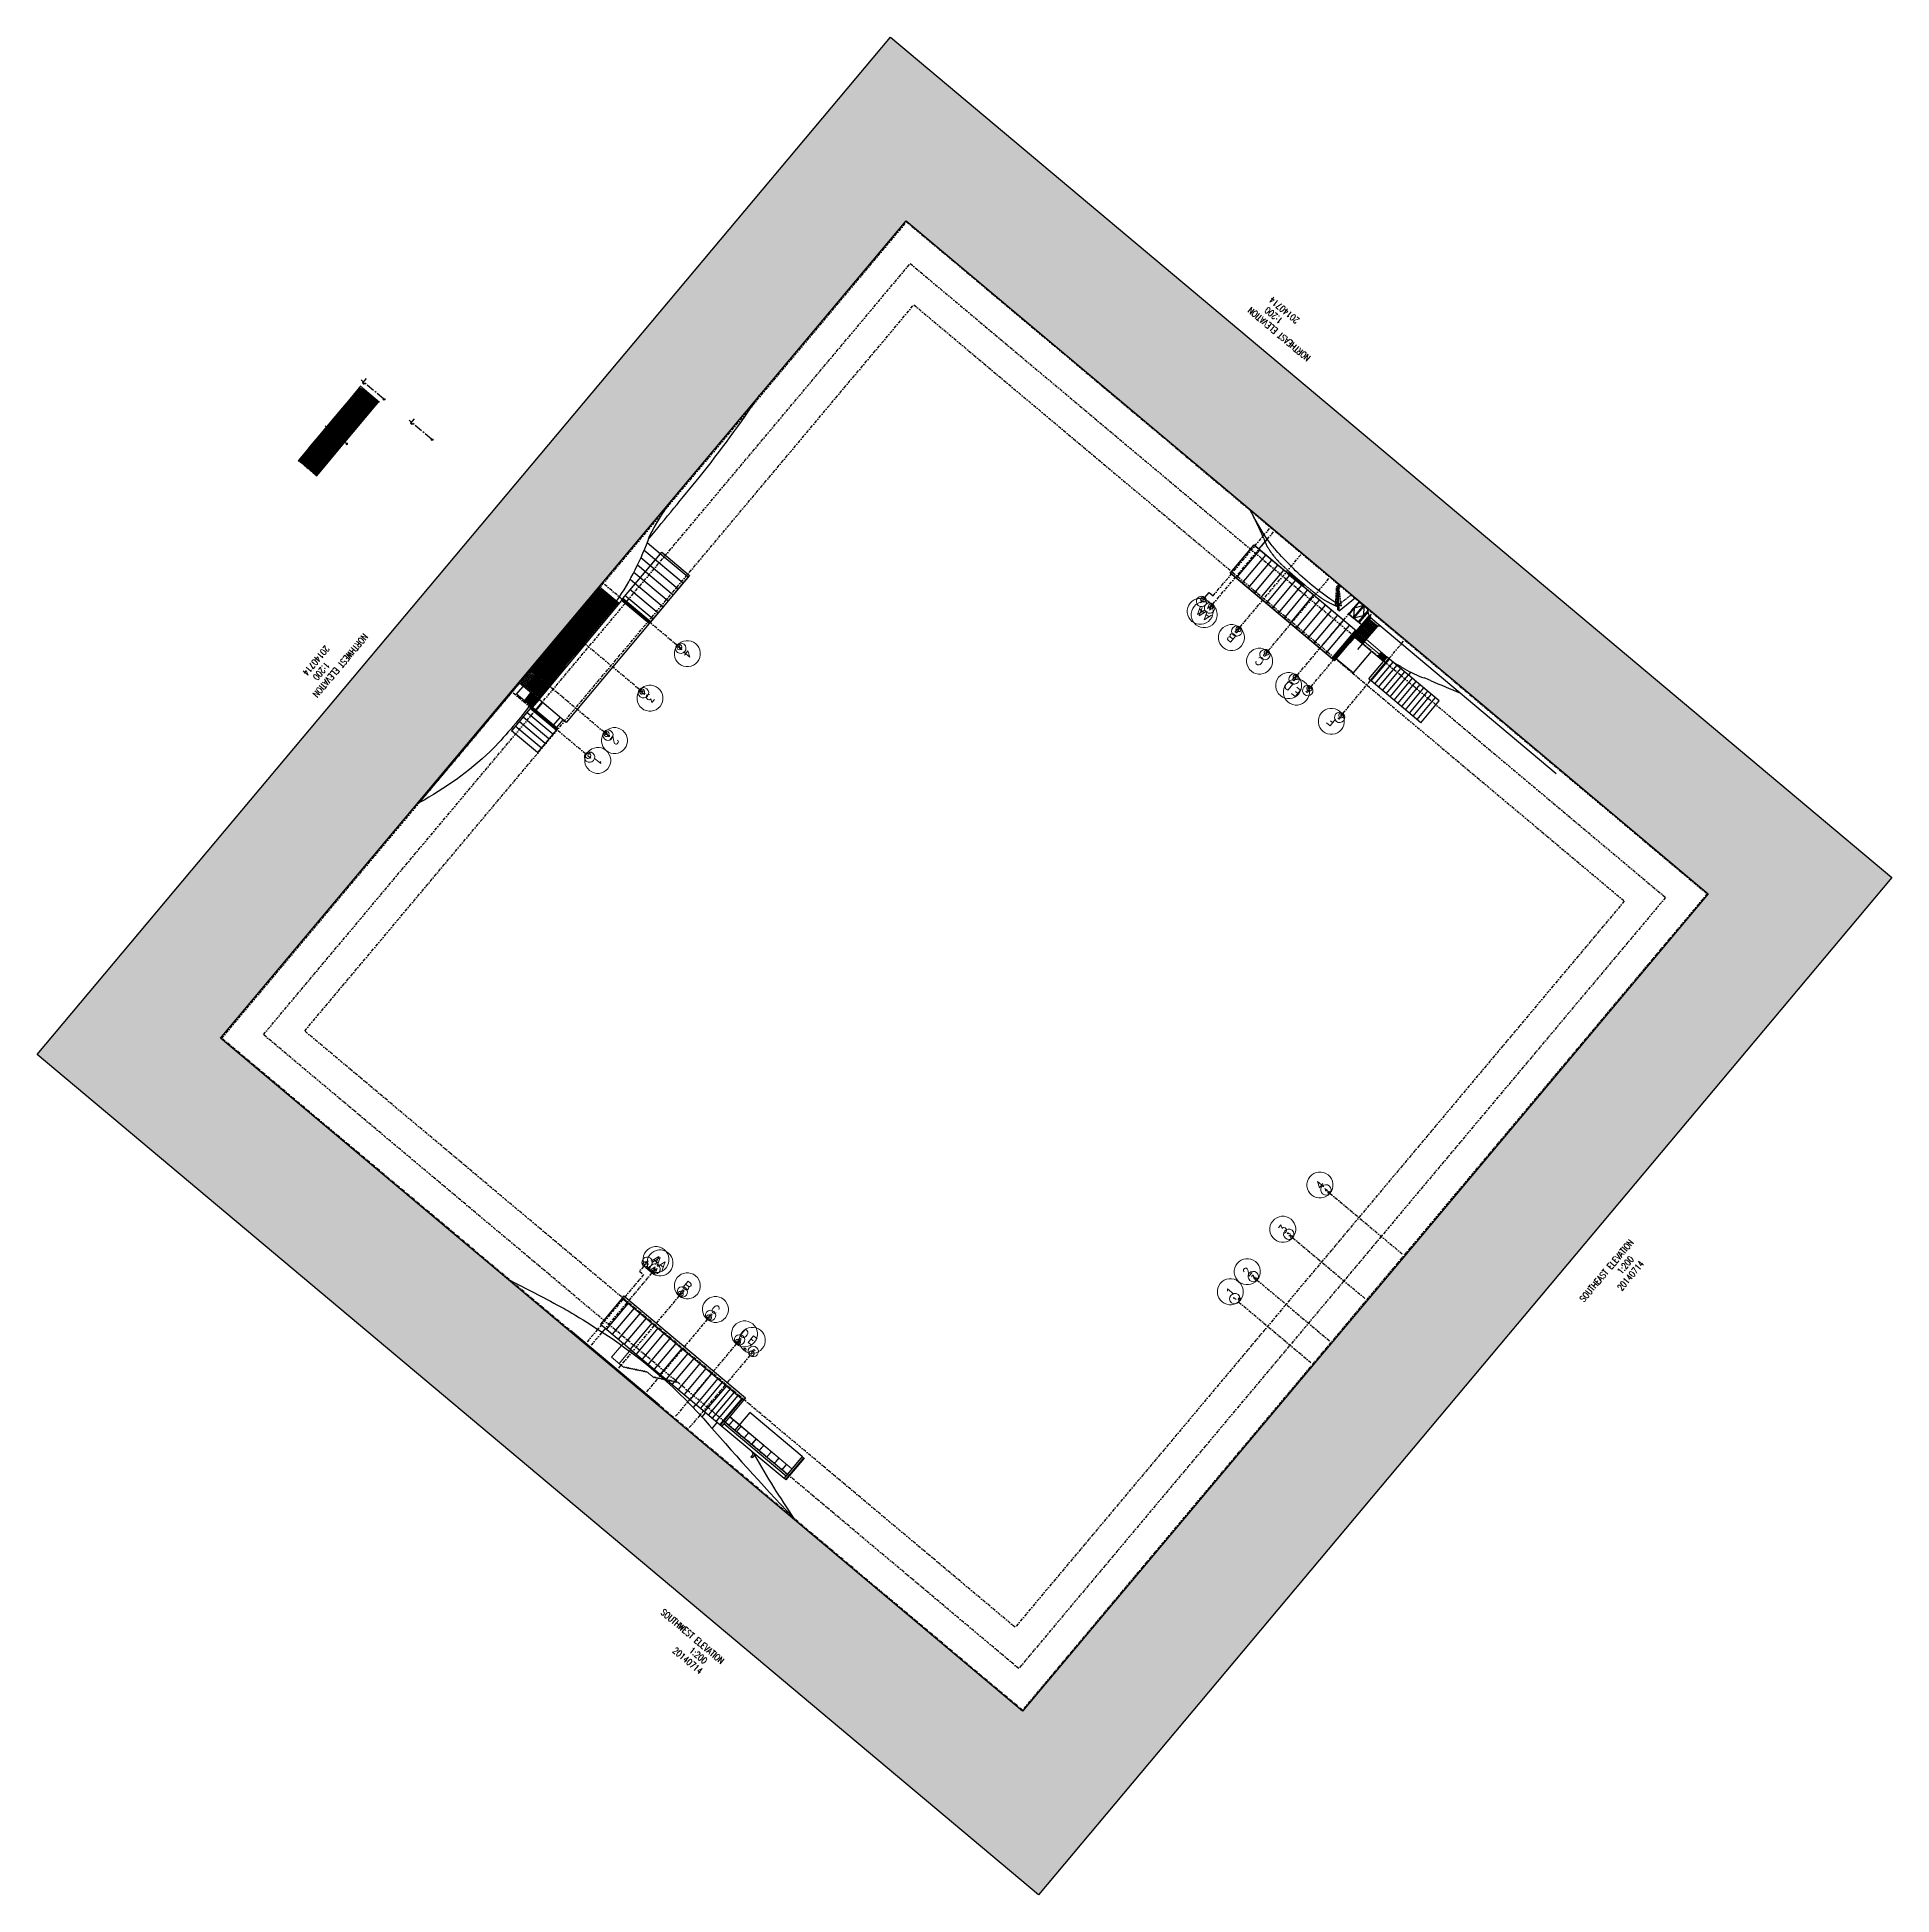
# Model space of a CAD drawing. Header units: millimetres. Extents: x 834092093 to 834533152, y 817697564 to 818073953.
# Drawn here: x 834092093 to 834377285, y 817788377 to 818073953 of the extents above; entities that cross this region are included whole.
import ezdxf
from ezdxf.enums import TextEntityAlignment as Align

# ---------------------------------------------------------------- set-up
doc = ezdxf.new("R2010")
doc.units = ezdxf.units.MM
doc.header["$LTSCALE"] = 1000
doc.header["$MEASUREMENT"] = 0
for name, pattern in [('CENTER', [2, 1.25, -0.25, 0.25, -0.25]), ('DASHDOT', [1, 0.5, -0.25, 0, -0.25]), ('HIDDEN', [0.375, 0.25, -0.125]), ('HIDDEN2', [0.1875, 0.125, -0.0625])]:
    doc.linetypes.add(name, pattern=pattern)
for name, color, linetype in [('315 Door-hidden line', 9, 'HIDDEN'), ('3B52X_GBP_amendmentC', 150, 'Continuous'), ('E1', 1, 'Continuous'), ('E2', 2, 'Continuous'), ('E3', 3, 'Continuous'), ('E4', 4, 'Continuous'), ('E6', 6, 'Continuous'), ('E8', 8, 'Continuous'), ('Louvre', 1, 'Continuous'), ('VPA023_Grid-H', 7, 'DASHDOT'), ('VPA023_Grid-V', 7, 'DASHDOT'), ('VPA060_Hatch', 253, 'Continuous'), ('VPA220_Wall-Conc', 3, 'Continuous'), ('VPA223_Wall-Block', 6, 'Continuous'), ('VPA315_Door', 1, 'Continuous'), ('VPA417_Ext Cladding', 7, 'Continuous'), ('VPA802_Contour', 7, 'Continuous')]:
    doc.layers.add(name, color=color, linetype=linetype)
for name, color, linetype, lineweight, plot in [('VPA024_M 100', 6, 'Continuous', 9, False), ('VPA024_M 50', 6, 'Continuous', 9, False), ('VPA024_M 500', 6, 'Continuous', 9, False)]:
    doc.layers.add(name, color=color, linetype=linetype, lineweight=lineweight, plot=plot)
for name, color, linetype, lineweight in [('VPA024_M 200', 6, 'Continuous', 9), ('VPA040_Text', 1, 'Continuous', 9), ('VPA071_Rev Clouds_02', 3, 'Continuous', 35), ('VPA240_Stair_Ramp', 1, 'Continuous', 13), ('VPA342_Handrail', 1, 'Continuous', 9)]:
    doc.layers.add(name, color=color, linetype=linetype, lineweight=lineweight)
doc.styles.add('ROMANS', font='romans.shx', dxfattribs={"width": 0.8})
doc.styles.get("Standard").update_dxf_attribs({"font": 'txt.shx', "width": 0.8})
pattern_1 = [(230, (834226346.4, 818039154.67), (55.58133, -128.22623), [0, -125])]

# ---------------------------------------------------------------- blocks, each defined once
blk = doc.blocks.new('CNO 500')
at = {"layer": 'VPA024_M 500', "linetype": 'Continuous'}
blk.add_ellipse((0, 0), major_axis=(2000, 1), ratio=0.9999998, start_param=0.0002588, end_param=6.2834441, dxfattribs=at)
at = {"layer": 'VPA024_M 500', "oblique": 360, "width": 1}
blk.add_attdef('NO.', text='', height=1286, rotation=0.00001, dxfattribs=at).set_placement((0, 0), align=Align.MIDDLE_CENTER)
blk = doc.blocks.new('CNO 200')
at = {"layer": 'VPA024_M 200', "color": 6, "linetype": 'Continuous'}
blk.add_ellipse((0, 0), major_axis=(800, 1), ratio=0.9999999, start_param=-0.0008294, end_param=6.2823559, dxfattribs=at)
at = {"layer": 'VPA024_M 200', "color": 6, "oblique": 0, "width": 1}
blk.add_attdef('NO.', text='', height=514, rotation=0, dxfattribs=at).set_placement((0, 0), align=Align.MIDDLE_CENTER)
blk = doc.blocks.new('CNO 100')
at = {"layer": 'VPA024_M 100', "linetype": 'Continuous'}
blk.add_ellipse((0, 0), major_axis=(400, 0), ratio=0.9999997, start_param=0.0007557, end_param=6.283941, dxfattribs=at)
at = {"layer": 'VPA024_M 100', "oblique": 360, "width": 1}
blk.add_attdef('NO.', text='', height=257, dxfattribs=at).set_placement((0, 0), align=Align.MIDDLE_CENTER)
blk = doc.blocks.new('CNO 50')
at = {"layer": 'VPA024_M 50', "linetype": 'Continuous'}
blk.add_ellipse((-1782, 954), major_axis=(200, 0), ratio=0.9999997, start_param=0.0017626, end_param=6.2849479, dxfattribs=at)
at = {"layer": 'VPA024_M 50', "oblique": 360, "width": 1}
blk.add_attdef('NO.', text='', height=129, dxfattribs=at).set_placement((-1782, 954), align=Align.MIDDLE_CENTER)
blk = doc.blocks.new('A$C32E73D96')
at = {"layer": 'VPA060_Hatch', "ltscale": 500}
for points in [[(275, -700), (275, -2225), (2175, -2225), (2175, -700)], [(325, -725), (2125, -725)], [(325, -775), (2125, -775)], [(325, -825), (2125, -825)], [(325, -875), (2125, -875)], [(325, -925), (2125, -925)], [(325, -975), (2125, -975)], [(325, -1025), (2125, -1025)], [(325, -1075), (2125, -1075)], [(325, -1125), (2125, -1125)], [(325, -1175), (2125, -1175)], [(325, -1225), (2125, -1225)], [(325, -1275), (2125, -1275)], [(325, -1325), (2125, -1325)], [(325, -1375), (2125, -1375)], [(325, -1425), (2125, -1425)], [(325, -1475), (2125, -1475)], [(325, -1525), (2125, -1525)], [(325, -1575), (2125, -1575)], [(325, -1625), (2125, -1625)], [(325, -1675), (2125, -1675)], [(325, -1725), (2125, -1725)], [(325, -1775), (2125, -1775)], [(325, -1825), (2125, -1825)], [(325, -1875), (2125, -1875)], [(325, -1925), (2125, -1925)], [(325, -1975), (2125, -1975)], [(325, -2025), (2125, -2025)], [(325, -2075), (2125, -2075)], [(325, -2125), (2125, -2125)], [(4667, -700), (4667, -2375), (6392, -2375), (6392, -700)], [(4717, -775), (6342, -775)], [(4717, -825), (6342, -825)], [(4717, -875), (6342, -875)], [(4717, -925), (6342, -925)], [(4717, -975), (6342, -975)], [(4717, -1025), (6342, -1025)], [(4717, -1075), (6342, -1075)], [(4717, -1125), (6342, -1125)], [(4717, -1175), (6342, -1175)], [(4717, -1225), (6342, -1225)], [(4717, -1275), (6342, -1275)], [(4717, -1325), (6342, -1325)], [(4717, -1375), (6342, -1375)], [(4717, -1425), (6342, -1425)], [(4717, -1475), (6342, -1475)], [(4717, -1525), (6342, -1525)], [(4717, -1575), (6342, -1575)], [(4717, -1625), (6342, -1625)], [(4717, -1675), (6342, -1675)], [(4717, -1725), (6342, -1725)], [(4717, -1775), (6342, -1775)], [(4717, -1825), (6342, -1825)], [(4717, -1875), (6342, -1875)], [(4717, -1925), (6342, -1925)], [(4717, -1975), (6342, -1975)], [(4717, -2025), (6342, -2025)], [(4717, -2075), (6342, -2075)], [(4717, -2125), (6342, -2125)], [(4717, -2175), (6342, -2175)], [(4717, -2225), (6342, -2225)], [(4717, -2275), (6342, -2275)]]:
    blk.add_lwpolyline(points, dxfattribs=at)
at = {"layer": 'VPA220_Wall-Conc', "color": 1, "ltscale": 500}
for points in [[(325, -2175), (2125, -2175), (2125, -725), (325, -725)], [(4717, -2325), (6342, -2325), (6342, -725), (4717, -725)]]:
    blk.add_lwpolyline(points, close=True, dxfattribs=at)
blk = doc.blocks.new('A$C265861A9')
at = {"layer": 'E1'}
for p, q in [((0, 3220), (0, 2965)), ((0, 2955), (0, 2855)), ((0, 2940), (0, 2825)), ((50, 3220), (50, 3105)), ((50, 3195), (1305, 3195)), ((50, 3080), (50, 2965)), ((50, 2940), (50, 2855)), ((50, 2940), (50, 2825)), ((1305, 3220), (1305, 3105)), ((1305, 3080), (1305, 2965)), ((1305, 2940), (1305, 2825)), ((1355, 3220), (1355, 3105)), ((1355, 3195), (2610, 3195)), ((1355, 3080), (1355, 2965)), ((1355, 2940), (1355, 2825)), ((2610, 3220), (2610, 3105)), ((2610, 3080), (2610, 2965)), ((2610, 2940), (2610, 2825)), ((2660, 3220), (2660, 2965)), ((2660, 2940), (2660, 2825)), ((0, 2815), (0, 2715)), ((0, 2800), (0, 2685)), ((0, 2675), (0, 2575)), ((0, 2660), (0, 2545)), ((0, 2535), (0, 2435)), ((0, 2520), (0, 2405)), ((0, 2395), (0, 2295)), ((0, 2380), (0, 2265)), ((0, 2255), (0, 2155)), ((0, 2240), (0, 2125)), ((0, 2115), (0, 2015)), ((0, 2100), (0, 1985)), ((0, 1975), (0, 1875)), ((0, 1960), (0, 1845)), ((0, 1835), (0, 1735)), ((0, 1820), (0, 1705)), ((0, 1695), (0, 1595)), ((0, 1680), (0, 1565)), ((0, 1555), (0, 1455)), ((0, 1540), (0, 1425)), ((0, 1415), (0, 1315)), ((0, 1400), (0, 1285)), ((0, 1275), (0, 1175)), ((0, 1260), (0, 1145)), ((0, 1135), (0, 1035)), ((0, 1120), (0, 1005)), ((0, 995), (0, 895)), ((0, 980), (0, 865)), ((0, 855), (0, 755)), ((0, 840), (0, 725)), ((0, 715), (0, 615)), ((0, 700), (0, 585)), ((0, 575), (0, 475)), ((0, 560), (0, 445)), ((0, 435), (0, 335)), ((0, 420), (0, 305)), ((0, 295), (0, 195)), ((0, 280), (0, 165)), ((0, 155), (0, 55)), ((0, 140), (0, 25)), ((50, 2800), (50, 2715)), ((50, 2800), (50, 2685)), ((50, 2660), (50, 2575)), ((50, 2660), (50, 2545)), ((50, 2520), (50, 2435)), ((50, 2520), (50, 2405)), ((50, 2380), (50, 2295)), ((50, 2380), (50, 2265)), ((50, 2240), (50, 2155)), ((50, 2240), (50, 2125)), ((50, 2100), (50, 2015)), ((50, 2100), (50, 1985)), ((50, 1960), (50, 1875)), ((50, 1960), (50, 1845)), ((50, 1820), (50, 1735)), ((50, 1820), (50, 1705)), ((50, 1717), (1305, 1717)), ((50, 1680), (50, 1595)), ((50, 1680), (50, 1565)), ((50, 1668), (1305, 1668)), ((50, 1540), (50, 1455)), ((50, 1540), (50, 1425)), ((50, 1400), (50, 1315)), ((50, 1400), (50, 1285)), ((50, 1260), (50, 1175)), ((50, 1260), (50, 1145)), ((50, 1120), (50, 1035)), ((50, 1120), (50, 1005)), ((50, 980), (50, 895)), ((50, 980), (50, 865)), ((50, 840), (50, 755)), ((50, 840), (50, 725)), ((50, 700), (50, 615)), ((50, 700), (50, 585)), ((50, 560), (50, 475)), ((50, 560), (50, 445)), ((50, 420), (50, 335)), ((50, 420), (50, 305)), ((50, 280), (50, 195)), ((50, 280), (50, 165)), ((50, 140), (50, 50)), ((2610, 50), (50, 50)), ((1305, 2800), (1305, 2685)), ((1305, 2660), (1305, 2545)), ((1305, 2520), (1305, 2405)), ((1305, 2380), (1305, 2265)), ((1305, 2240), (1305, 2125)), ((1305, 2100), (1305, 1985)), ((1305, 1960), (1305, 1845)), ((1305, 1820), (1305, 1705)), ((1305, 1680), (1305, 1565)), ((1305, 1540), (1305, 1425)), ((1305, 1400), (1305, 1285)), ((1305, 1260), (1305, 1145)), ((1305, 1120), (1305, 1005)), ((1305, 980), (1305, 865)), ((1305, 840), (1305, 725)), ((1305, 700), (1305, 585)), ((1305, 560), (1305, 445)), ((1305, 420), (1305, 305)), ((1305, 280), (1305, 165)), ((1305, 140), (1305, 50)), ((1355, 2800), (1355, 2685)), ((1355, 2660), (1355, 2545)), ((1355, 2520), (1355, 2405)), ((1355, 2380), (1355, 2265)), ((1355, 2240), (1355, 2125)), ((1355, 2100), (1355, 1985)), ((1355, 1960), (1355, 1845)), ((1355, 1820), (1355, 1705)), ((1355, 1717), (2610, 1717)), ((1355, 1680), (1355, 1565)), ((1355, 1668), (2610, 1668)), ((1355, 1540), (1355, 1425)), ((1355, 1400), (1355, 1285)), ((1355, 1260), (1355, 1145)), ((1355, 1120), (1355, 1005)), ((1355, 980), (1355, 865)), ((1355, 840), (1355, 725)), ((1355, 700), (1355, 585)), ((1355, 560), (1355, 445)), ((1355, 420), (1355, 305)), ((1355, 280), (1355, 165)), ((1355, 140), (1355, 50)), ((2610, 2800), (2610, 2685)), ((2610, 2660), (2610, 2545)), ((2610, 2520), (2610, 2405)), ((2610, 2380), (2610, 2265)), ((2610, 2240), (2610, 2125)), ((2610, 2100), (2610, 1985)), ((2610, 1960), (2610, 1845)), ((2610, 1820), (2610, 1705)), ((2610, 1680), (2610, 1565)), ((2610, 1540), (2610, 1425)), ((2610, 1400), (2610, 1285)), ((2610, 1260), (2610, 1145)), ((2610, 1120), (2610, 1005)), ((2610, 980), (2610, 865)), ((2610, 840), (2610, 725)), ((2610, 700), (2610, 585)), ((2610, 560), (2610, 445)), ((2610, 420), (2610, 305)), ((2610, 280), (2610, 165)), ((2610, 140), (2610, 25)), ((2610, 0), (2660, 0)), ((2660, 2800), (2660, 2685)), ((2660, 2660), (2660, 2545)), ((2660, 2520), (2660, 2405)), ((2660, 2380), (2660, 2265)), ((2660, 2240), (2660, 2125)), ((2660, 2100), (2660, 1985)), ((2660, 1960), (2660, 1845)), ((2660, 1820), (2660, 1705)), ((2660, 1680), (2660, 1565)), ((2660, 1540), (2660, 1425)), ((2660, 1400), (2660, 1285)), ((2660, 1260), (2660, 1145)), ((2660, 1120), (2660, 1005)), ((2660, 980), (2660, 865)), ((2660, 840), (2660, 725)), ((2660, 700), (2660, 585)), ((2660, 560), (2660, 445)), ((2660, 420), (2660, 0))]:
    blk.add_line(p, q, dxfattribs=at)
at = {"layer": 'E3'}
for points in [[(0, 3245), (0, 3220), (2660, 3220), (2660, 3245)], [(0, 3105), (0, 3080), (2660, 3080), (2660, 3105)], [(0, 2965), (0, 2940), (2660, 2940), (2660, 2965)], [(0, 2825), (0, 2800), (2660, 2800), (2660, 2825)], [(0, 2685), (0, 2660), (2660, 2660), (2660, 2685)], [(0, 2545), (0, 2520), (2660, 2520), (2660, 2545)], [(0, 2405), (0, 2380), (2660, 2380), (2660, 2405)], [(0, 2265), (0, 2240), (2660, 2240), (2660, 2265)], [(0, 2125), (0, 2100), (2660, 2100), (2660, 2125)], [(0, 1985), (0, 1960), (2660, 1960), (2660, 1985)], [(0, 1845), (0, 1820), (2660, 1820), (2660, 1845)], [(0, 1705), (0, 1680), (2660, 1680), (2660, 1705)], [(0, 1565), (0, 1540), (2660, 1540), (2660, 1565)], [(0, 1425), (0, 1400), (2660, 1400), (2660, 1425)], [(0, 1285), (0, 1260), (2660, 1260), (2660, 1285)], [(0, 1145), (0, 1120), (2660, 1120), (2660, 1145)], [(0, 1005), (0, 980), (2660, 980), (2660, 1005)], [(0, 865), (0, 840), (2660, 840), (2660, 865)], [(0, 725), (0, 700), (2660, 700), (2660, 725)], [(0, 585), (0, 560), (2660, 560), (2660, 585)], [(0, 445), (0, 420), (2660, 420), (2660, 445)], [(0, 305), (0, 280), (2610, 280), (2610, 305)], [(0, 165), (0, 140), (2610, 140), (2610, 165)], [(0, 25), (0, 0), (2610, 0), (2610, 25)], [(0, 25), (0, 0), (2610, 0), (2610, 25)]]:
    blk.add_lwpolyline(points, close=True, dxfattribs=at)
blk = doc.blocks.new('Deco Fins')
at = {"lineweight": 5}
blk.add_line((146792, 74791), (146817, 74791), dxfattribs=at)
at = {"layer": 'E1', "lineweight": 5}
for p, q in [((144857, 83461), (144972, 83461)), ((144857, 83361), (144972, 83361)), ((144997, 83461), (145112, 83461)), ((144997, 83361), (145112, 83361)), ((145137, 83461), (145252, 83461)), ((145137, 83361), (145252, 83361)), ((145277, 83461), (145392, 83461)), ((145277, 83361), (145392, 83361)), ((145417, 83461), (145532, 83461)), ((145417, 83361), (145532, 83361)), ((145557, 83461), (145672, 83461)), ((145557, 83361), (145672, 83361)), ((145697, 83461), (145812, 83461)), ((145697, 83361), (145812, 83361)), ((145837, 83461), (145952, 83461)), ((145837, 83361), (145952, 83361)), ((145977, 83461), (146092, 83461)), ((145977, 83361), (146092, 83361)), ((146117, 83461), (146232, 83461)), ((146117, 83361), (146232, 83361)), ((146257, 83461), (146372, 83461)), ((146257, 83361), (146372, 83361)), ((146397, 83461), (146512, 83461)), ((146397, 83361), (146512, 83361)), ((146537, 83461), (146652, 83461)), ((146537, 83361), (146652, 83361)), ((146677, 83461), (146792, 83461)), ((146677, 83361), (146792, 83361)), ((146817, 83461), (146932, 83461)), ((146817, 83361), (146932, 83361)), ((146957, 83461), (147072, 83461)), ((146957, 83361), (147072, 83361)), ((147097, 83461), (147212, 83461)), ((147097, 83361), (147212, 83361)), ((147237, 83461), (147352, 83461)), ((147237, 83361), (147352, 83361)), ((147377, 83461), (147492, 83461)), ((147377, 83361), (147492, 83361)), ((147517, 83461), (147632, 83461)), ((147517, 83361), (147632, 83361)), ((147657, 83461), (147772, 83461)), ((147657, 83361), (147772, 83361)), ((147797, 83461), (147912, 83461)), ((147797, 83361), (147912, 83361)), ((147937, 83461), (148052, 83461)), ((147937, 83361), (148052, 83361)), ((148077, 83461), (148192, 83461)), ((148077, 83361), (148192, 83361)), ((148217, 83461), (148332, 83461)), ((148217, 83361), (148332, 83361)), ((148357, 83461), (148472, 83461)), ((148357, 83361), (148472, 83361)), ((144857, 81341), (144972, 81341)), ((144857, 81241), (144972, 81241)), ((144997, 81341), (145112, 81341)), ((144997, 81241), (145112, 81241)), ((145137, 81341), (145252, 81341)), ((145137, 81241), (145252, 81241)), ((145262, 81231), (145362, 81231)), ((145277, 81341), (145392, 81341)), ((145277, 81241), (145392, 81241)), ((145277, 81231), (145392, 81231)), ((145277, 81181), (145362, 81181)), ((145277, 81181), (145392, 81181)), ((145402, 81231), (145502, 81231)), ((145417, 81341), (145532, 81341)), ((145417, 81241), (145532, 81241)), ((145417, 81231), (145532, 81231)), ((145417, 81181), (145502, 81181)), ((145417, 81181), (145532, 81181)), ((145542, 81231), (145642, 81231)), ((145557, 81341), (145672, 81341)), ((145557, 81241), (145672, 81241)), ((145557, 81231), (145672, 81231)), ((145557, 81181), (145642, 81181)), ((145557, 81181), (145672, 81181)), ((145682, 81231), (145782, 81231)), ((145697, 81341), (145812, 81341)), ((145697, 81241), (145812, 81241)), ((145697, 81231), (145812, 81231)), ((145697, 81181), (145782, 81181)), ((145697, 81181), (145812, 81181)), ((145822, 81231), (145922, 81231)), ((145837, 81341), (145952, 81341)), ((145837, 81241), (145952, 81241)), ((145837, 81231), (145952, 81231)), ((145837, 81181), (145922, 81181)), ((145837, 81181), (145952, 81181)), ((145962, 81231), (146062, 81231)), ((145977, 81341), (146092, 81341)), ((145977, 81241), (146092, 81241)), ((145977, 81231), (146092, 81231)), ((145977, 81181), (146062, 81181)), ((145977, 81181), (146092, 81181)), ((146102, 81231), (146202, 81231)), ((146117, 81341), (146232, 81341)), ((146117, 81241), (146232, 81241)), ((146117, 81231), (146232, 81231)), ((146117, 81181), (146202, 81181)), ((146117, 81181), (146232, 81181)), ((146242, 81231), (146342, 81231)), ((146257, 81341), (146372, 81341)), ((146257, 81241), (146372, 81241)), ((146257, 81231), (146372, 81231)), ((146257, 81181), (146342, 81181)), ((146257, 81181), (146372, 81181)), ((146382, 81231), (146482, 81231)), ((146397, 81341), (146512, 81341)), ((146397, 81241), (146512, 81241)), ((146397, 81231), (146512, 81231)), ((146397, 81181), (146482, 81181)), ((146397, 81181), (146512, 81181)), ((146522, 81231), (146622, 81231)), ((146537, 81341), (146652, 81341)), ((146537, 81241), (146652, 81241)), ((146537, 81231), (146652, 81231)), ((146537, 81181), (146622, 81181)), ((146537, 81181), (146652, 81181)), ((146662, 81231), (146762, 81231)), ((146677, 81341), (146792, 81341)), ((146677, 81241), (146792, 81241)), ((146677, 81231), (146792, 81231)), ((146677, 81181), (146762, 81181)), ((146677, 81181), (146792, 81181)), ((146802, 81231), (146902, 81231)), ((146817, 81341), (146932, 81341)), ((146817, 81241), (146932, 81241)), ((146817, 81231), (146932, 81231)), ((146817, 81181), (146902, 81181)), ((146817, 81181), (146932, 81181)), ((146942, 81231), (147042, 81231)), ((146957, 81341), (147072, 81341)), ((146957, 81241), (147072, 81241)), ((146957, 81231), (147072, 81231)), ((146957, 81181), (147042, 81181)), ((146957, 81181), (147072, 81181)), ((147082, 81231), (147182, 81231)), ((147097, 81341), (147212, 81341)), ((147097, 81241), (147212, 81241)), ((147097, 81231), (147212, 81231)), ((147097, 81181), (147182, 81181)), ((147097, 81181), (147212, 81181)), ((147222, 81231), (147322, 81231)), ((147237, 81341), (147352, 81341)), ((147237, 81241), (147352, 81241)), ((147237, 81231), (147352, 81231)), ((147237, 81181), (147322, 81181)), ((147237, 81181), (147352, 81181)), ((147362, 81231), (147462, 81231)), ((147377, 81341), (147492, 81341)), ((147377, 81241), (147492, 81241)), ((147377, 81231), (147492, 81231)), ((147377, 81181), (147462, 81181)), ((147377, 81181), (147492, 81181)), ((147502, 81231), (147602, 81231)), ((147517, 81341), (147632, 81341)), ((147517, 81241), (147632, 81241)), ((147517, 81231), (147632, 81231)), ((147517, 81181), (147602, 81181)), ((147517, 81181), (147632, 81181)), ((147642, 81231), (147742, 81231)), ((147657, 81341), (147772, 81341)), ((147657, 81241), (147772, 81241)), ((147657, 81231), (147772, 81231)), ((147657, 81181), (147742, 81181)), ((147657, 81181), (147772, 81181)), ((147782, 81231), (147882, 81231)), ((147797, 81341), (147912, 81341)), ((147797, 81241), (147912, 81241)), ((147797, 81231), (147912, 81231)), ((147797, 81181), (147882, 81181)), ((147797, 81181), (147912, 81181)), ((147922, 81231), (148022, 81231)), ((147937, 81341), (148052, 81341)), ((147937, 81241), (148052, 81241)), ((147937, 81231), (148052, 81231)), ((147937, 81181), (148022, 81181)), ((147937, 81181), (148052, 81181)), ((148062, 81231), (148162, 81231)), ((148077, 81341), (148192, 81341)), ((148077, 81241), (148192, 81241)), ((148077, 81231), (148192, 81231)), ((148077, 81181), (148162, 81181)), ((148077, 81181), (148192, 81181)), ((148202, 81231), (148302, 81231)), ((148217, 81341), (148332, 81341)), ((148217, 81241), (148332, 81241)), ((148217, 81231), (148332, 81231)), ((148217, 81181), (148302, 81181)), ((148217, 81181), (148332, 81181)), ((148342, 81231), (148442, 81231)), ((148357, 81341), (148472, 81341)), ((148357, 81241), (148472, 81241)), ((148357, 81231), (148472, 81231)), ((148357, 81181), (148472, 81181)), ((144857, 79421), (144972, 79421)), ((144857, 79321), (144972, 79321)), ((144997, 79421), (145112, 79421)), ((144997, 79321), (145112, 79321)), ((145137, 79421), (145252, 79421)), ((145137, 79321), (145252, 79321)), ((145277, 79481), (145392, 79481)), ((145277, 79431), (145392, 79431)), ((145277, 79421), (145392, 79421)), ((145277, 79321), (145392, 79321)), ((145417, 79481), (145532, 79481)), ((145417, 79431), (145532, 79431)), ((145417, 79421), (145532, 79421)), ((145417, 79321), (145532, 79321)), ((145557, 79481), (145672, 79481)), ((145557, 79431), (145672, 79431)), ((145557, 79421), (145672, 79421)), ((145557, 79321), (145672, 79321)), ((145697, 79481), (145812, 79481)), ((145697, 79431), (145812, 79431)), ((145697, 79421), (145812, 79421)), ((145697, 79321), (145812, 79321)), ((145837, 79481), (145952, 79481)), ((145837, 79431), (145952, 79431)), ((145837, 79421), (145952, 79421)), ((145837, 79321), (145952, 79321)), ((145977, 79481), (146092, 79481)), ((145977, 79431), (146092, 79431)), ((145977, 79421), (146092, 79421)), ((145977, 79321), (146092, 79321)), ((146117, 79481), (146232, 79481)), ((146117, 79431), (146232, 79431)), ((146117, 79421), (146232, 79421)), ((146117, 79321), (146232, 79321)), ((146257, 79481), (146372, 79481)), ((146257, 79431), (146372, 79431)), ((146257, 79421), (146372, 79421)), ((146257, 79321), (146372, 79321)), ((146397, 79481), (146512, 79481)), ((146397, 79431), (146512, 79431)), ((146397, 79421), (146512, 79421)), ((146397, 79321), (146512, 79321)), ((146537, 79481), (146652, 79481)), ((146537, 79431), (146652, 79431)), ((146537, 79421), (146652, 79421)), ((146537, 79321), (146652, 79321)), ((146677, 79481), (146792, 79481)), ((146677, 79431), (146792, 79431)), ((146677, 79421), (146792, 79421)), ((146677, 79321), (146792, 79321)), ((146817, 79481), (146932, 79481)), ((146817, 79431), (146932, 79431)), ((146817, 79421), (146932, 79421)), ((146817, 79321), (146932, 79321)), ((146957, 79481), (147072, 79481)), ((146957, 79431), (147072, 79431)), ((146957, 79421), (147072, 79421)), ((146957, 79321), (147072, 79321)), ((147097, 79481), (147212, 79481)), ((147097, 79431), (147212, 79431)), ((147097, 79421), (147212, 79421)), ((147097, 79321), (147212, 79321)), ((147237, 79481), (147352, 79481)), ((147237, 79431), (147352, 79431)), ((147237, 79421), (147352, 79421)), ((147237, 79321), (147352, 79321)), ((147377, 79481), (147492, 79481)), ((147377, 79431), (147492, 79431)), ((147377, 79421), (147492, 79421)), ((147377, 79321), (147492, 79321)), ((147517, 79481), (147632, 79481)), ((147517, 79431), (147632, 79431)), ((147517, 79421), (147632, 79421)), ((147517, 79321), (147632, 79321)), ((147657, 79481), (147772, 79481)), ((147657, 79431), (147772, 79431)), ((147657, 79421), (147772, 79421)), ((147657, 79321), (147772, 79321)), ((147797, 79481), (147912, 79481)), ((147797, 79431), (147912, 79431)), ((147797, 79421), (147912, 79421)), ((147797, 79321), (147912, 79321)), ((147937, 79481), (148052, 79481)), ((147937, 79431), (148052, 79431)), ((147937, 79421), (148052, 79421)), ((147937, 79321), (148052, 79321)), ((148077, 79481), (148192, 79481)), ((148077, 79431), (148497, 79431)), ((148077, 79421), (148192, 79421)), ((148077, 79321), (148192, 79321)), ((148217, 79481), (148332, 79481)), ((148217, 79421), (148332, 79421)), ((148217, 79321), (148332, 79321)), ((148357, 79481), (148472, 79481)), ((148357, 79421), (148472, 79421)), ((148357, 79321), (148472, 79321)), ((148497, 79481), (148497, 79431)), ((144857, 77101), (144972, 77101)), ((144857, 77001), (144972, 77001)), ((144857, 74951), (144972, 74951)), ((144857, 74851), (144972, 74851)), ((144997, 77101), (145112, 77101)), ((144997, 77001), (145112, 77001)), ((144997, 74951), (145112, 74951)), ((144997, 74851), (145112, 74851)), ((145137, 77101), (145252, 77101)), ((145137, 77001), (145252, 77001)), ((145137, 74951), (145252, 74951)), ((145137, 74851), (145252, 74851)), ((145277, 77101), (145392, 77101)), ((145277, 77001), (145392, 77001)), ((145277, 74951), (145392, 74951)), ((145277, 74851), (145392, 74851)), ((145277, 74841), (145532, 74841)), ((145277, 74791), (145392, 74791)), ((145417, 77101), (145532, 77101)), ((145417, 77001), (145532, 77001)), ((145417, 74951), (145532, 74951)), ((145417, 74851), (145532, 74851)), ((145417, 74791), (145532, 74791)), ((145542, 74841), (145642, 74841)), ((145557, 77101), (145672, 77101)), ((145557, 77001), (145672, 77001)), ((145557, 74951), (145672, 74951)), ((145557, 74851), (145672, 74851)), ((145557, 74841), (145672, 74841)), ((145557, 74791), (145642, 74791)), ((145557, 74791), (145672, 74791)), ((145682, 74841), (145782, 74841)), ((145697, 77101), (145812, 77101)), ((145697, 77001), (145812, 77001)), ((145697, 74951), (145812, 74951)), ((145697, 74851), (145812, 74851)), ((145697, 74841), (145812, 74841)), ((145697, 74791), (145782, 74791)), ((145697, 74791), (145812, 74791)), ((145822, 74841), (145922, 74841)), ((145837, 77101), (145952, 77101)), ((145837, 77001), (145952, 77001)), ((145837, 74951), (145952, 74951)), ((145837, 74851), (145952, 74851)), ((145837, 74841), (145952, 74841)), ((145837, 74791), (145922, 74791)), ((145837, 74791), (145952, 74791)), ((145962, 74841), (146062, 74841)), ((145977, 77101), (146092, 77101)), ((145977, 77001), (146092, 77001)), ((145977, 74951), (146092, 74951)), ((145977, 74851), (146092, 74851)), ((145977, 74841), (146092, 74841)), ((145977, 74791), (146062, 74791)), ((145977, 74791), (146092, 74791)), ((146102, 74841), (146202, 74841)), ((146117, 77101), (146232, 77101)), ((146117, 77001), (146232, 77001)), ((146117, 74951), (146232, 74951)), ((146117, 74851), (146232, 74851)), ((146117, 74841), (146232, 74841)), ((146117, 74791), (146202, 74791)), ((146117, 74791), (146232, 74791)), ((146242, 74841), (146342, 74841)), ((146257, 77101), (146372, 77101)), ((146257, 77001), (146372, 77001)), ((146257, 74951), (146372, 74951)), ((146257, 74851), (146372, 74851)), ((146257, 74841), (146372, 74841)), ((146257, 74791), (146342, 74791)), ((146257, 74791), (146372, 74791)), ((146382, 74841), (146482, 74841)), ((146397, 77101), (146512, 77101)), ((146397, 77001), (146512, 77001)), ((146397, 74951), (146512, 74951)), ((146397, 74851), (146512, 74851)), ((146397, 74841), (146512, 74841)), ((146397, 74791), (146482, 74791)), ((146397, 74791), (146512, 74791)), ((146522, 74841), (146622, 74841)), ((146537, 77101), (146652, 77101)), ((146537, 77001), (146652, 77001)), ((146537, 74951), (146652, 74951)), ((146537, 74851), (146652, 74851)), ((146537, 74841), (146652, 74841)), ((146537, 74791), (146622, 74791)), ((146537, 74791), (146652, 74791)), ((146662, 74841), (146762, 74841)), ((146677, 77101), (146792, 77101)), ((146677, 77001), (146792, 77001)), ((146677, 74951), (146792, 74951)), ((146677, 74851), (146792, 74851)), ((146677, 74841), (146792, 74841)), ((146677, 74791), (146762, 74791)), ((146677, 74791), (146792, 74791)), ((146802, 74841), (146902, 74841)), ((146817, 77101), (146932, 77101)), ((146817, 77001), (146932, 77001)), ((146817, 74951), (146932, 74951)), ((146817, 74851), (146932, 74851)), ((146817, 74841), (146932, 74841)), ((146817, 74791), (146902, 74791)), ((146817, 74791), (146932, 74791)), ((146942, 74841), (147042, 74841)), ((146957, 77101), (147072, 77101)), ((146957, 77001), (147072, 77001)), ((146957, 74951), (147072, 74951)), ((146957, 74851), (147072, 74851)), ((146957, 74841), (147072, 74841)), ((146957, 74791), (147042, 74791)), ((146957, 74791), (147072, 74791)), ((147082, 74841), (147182, 74841)), ((147097, 77101), (147212, 77101)), ((147097, 77001), (147212, 77001)), ((147097, 74951), (147212, 74951)), ((147097, 74851), (147212, 74851)), ((147097, 74841), (147212, 74841)), ((147097, 74791), (147182, 74791)), ((147097, 74791), (147212, 74791)), ((147222, 74841), (147322, 74841)), ((147237, 77101), (147352, 77101)), ((147237, 77001), (147352, 77001)), ((147237, 74951), (147352, 74951)), ((147237, 74851), (147352, 74851)), ((147237, 74841), (147352, 74841)), ((147237, 74791), (147322, 74791)), ((147237, 74791), (147352, 74791)), ((147362, 74841), (147462, 74841)), ((147377, 77101), (147492, 77101)), ((147377, 77001), (147492, 77001)), ((147377, 74951), (147492, 74951)), ((147377, 74851), (147492, 74851)), ((147377, 74841), (147492, 74841)), ((147377, 74791), (147462, 74791)), ((147377, 74791), (147492, 74791)), ((147502, 74841), (147602, 74841)), ((147517, 77101), (147632, 77101)), ((147517, 77001), (147632, 77001)), ((147517, 74951), (147632, 74951)), ((147517, 74851), (147632, 74851)), ((147517, 74841), (147632, 74841)), ((147517, 74791), (147602, 74791)), ((147517, 74791), (147632, 74791)), ((147642, 74841), (147742, 74841)), ((147657, 77101), (147772, 77101)), ((147657, 77001), (147772, 77001)), ((147657, 74951), (147772, 74951)), ((147657, 74851), (147772, 74851)), ((147657, 74841), (147772, 74841)), ((147657, 74791), (147742, 74791)), ((147657, 74791), (147772, 74791)), ((147782, 74841), (147882, 74841)), ((147797, 77101), (147912, 77101)), ((147797, 77001), (147912, 77001)), ((147797, 74951), (147912, 74951)), ((147797, 74851), (147912, 74851)), ((147797, 74841), (147912, 74841)), ((147797, 74791), (147882, 74791)), ((147797, 74791), (147912, 74791)), ((147922, 74841), (148022, 74841)), ((147937, 77101), (148052, 77101)), ((147937, 77001), (148052, 77001)), ((147937, 74951), (148052, 74951)), ((147937, 74851), (148052, 74851)), ((147937, 74841), (148052, 74841)), ((147937, 74791), (148022, 74791)), ((147937, 74791), (148052, 74791)), ((148062, 74841), (148162, 74841)), ((148077, 77101), (148192, 77101)), ((148077, 77001), (148192, 77001)), ((148077, 74951), (148192, 74951)), ((148077, 74851), (148192, 74851)), ((148077, 74841), (148192, 74841)), ((148077, 74791), (148162, 74791)), ((148077, 74791), (148192, 74791)), ((148202, 74841), (148302, 74841)), ((148217, 77101), (148332, 77101)), ((148217, 77001), (148332, 77001)), ((148217, 74951), (148332, 74951)), ((148217, 74851), (148332, 74851)), ((148217, 74841), (148332, 74841)), ((148217, 74791), (148302, 74791)), ((148217, 74791), (148332, 74791)), ((148342, 74841), (148442, 74841)), ((148357, 77101), (148472, 77101)), ((148357, 77001), (148472, 77001)), ((148357, 74951), (148472, 74951)), ((148357, 74851), (148472, 74851)), ((148357, 74841), (148472, 74841)), ((148357, 74791), (148447, 74791)), ((148447, 72231), (148447, 74791)), ((144857, 72226), (145094, 72226)), ((144857, 72126), (145094, 72126)), ((145277, 73536), (145392, 73536)), ((145277, 73486), (145392, 73486)), ((145277, 72231), (145392, 72231)), ((145277, 72181), (145532, 72181)), ((145417, 73536), (145532, 73536)), ((145417, 73486), (145532, 73486)), ((145417, 72231), (145532, 72231)), ((145557, 73536), (145672, 73536)), ((145557, 73486), (145672, 73486)), ((145557, 72231), (145672, 72231)), ((145557, 72181), (145672, 72181)), ((145697, 73536), (145812, 73536)), ((145697, 73486), (145812, 73486)), ((145697, 72231), (145812, 72231)), ((145697, 72181), (145812, 72181)), ((145837, 73536), (145952, 73536)), ((145837, 73486), (145952, 73486)), ((145837, 72231), (145952, 72231)), ((145837, 72181), (145952, 72181)), ((145977, 73536), (146092, 73536)), ((145977, 73486), (146092, 73486)), ((145977, 72231), (146092, 72231)), ((145977, 72181), (146092, 72181)), ((146117, 73536), (146232, 73536)), ((146117, 73486), (146232, 73486)), ((146117, 72231), (146232, 72231)), ((146117, 72181), (146232, 72181)), ((146257, 73536), (146372, 73536)), ((146257, 73486), (146372, 73486)), ((146257, 72231), (146372, 72231)), ((146257, 72181), (146372, 72181)), ((146397, 73536), (146512, 73536)), ((146397, 73486), (146512, 73486)), ((146397, 72231), (146512, 72231)), ((146397, 72181), (146512, 72181)), ((146537, 73536), (146652, 73536)), ((146537, 73486), (146652, 73486)), ((146537, 72231), (146652, 72231)), ((146537, 72181), (146652, 72181)), ((146677, 73536), (146792, 73536)), ((146677, 73486), (146792, 73486)), ((146677, 72231), (146792, 72231)), ((146677, 72181), (146792, 72181)), ((146817, 73536), (146932, 73536)), ((146817, 73486), (146932, 73486)), ((146817, 72231), (146932, 72231)), ((146817, 72181), (146932, 72181)), ((146957, 73536), (147072, 73536)), ((146957, 73486), (147072, 73486)), ((146957, 72231), (147072, 72231)), ((146957, 72181), (147072, 72181)), ((147097, 73536), (147212, 73536)), ((147097, 73486), (147212, 73486)), ((147097, 72231), (147212, 72231)), ((147097, 72181), (147212, 72181)), ((147237, 73536), (147352, 73536)), ((147237, 73486), (147352, 73486)), ((147237, 72231), (147352, 72231)), ((147237, 72181), (147352, 72181)), ((147377, 73536), (147492, 73536)), ((147377, 73486), (147492, 73486)), ((147377, 72231), (147492, 72231)), ((147377, 72181), (147492, 72181)), ((147517, 73536), (147632, 73536)), ((147517, 73486), (147632, 73486)), ((147517, 72231), (147632, 72231)), ((147517, 72181), (147632, 72181)), ((147657, 73536), (147772, 73536)), ((147657, 73486), (147772, 73486)), ((147657, 72231), (147772, 72231)), ((147657, 72181), (147772, 72181)), ((147797, 73536), (147912, 73536)), ((147797, 73486), (147912, 73486)), ((147797, 72231), (147912, 72231)), ((147797, 72181), (147912, 72181)), ((147937, 73536), (148052, 73536)), ((147937, 73486), (148052, 73486)), ((147937, 72231), (148052, 72231)), ((147937, 72181), (148052, 72181)), ((148077, 73536), (148192, 73536)), ((148077, 73486), (148192, 73486)), ((148077, 72231), (148192, 72231)), ((148077, 72181), (148497, 72181)), ((148217, 73536), (148332, 73536)), ((148217, 73486), (148332, 73486)), ((148217, 72231), (148332, 72231)), ((148357, 73536), (148447, 73536)), ((148357, 73486), (148447, 73486)), ((148357, 72231), (148472, 72231)), ((148497, 72181), (148497, 72231)), ((144857, 69501), (144972, 69501)), ((144857, 69401), (144972, 69401)), ((144857, 69001), (144972, 69001)), ((144857, 68901), (144972, 68901)), ((144997, 69501), (145112, 69501)), ((144997, 69401), (145112, 69401)), ((144997, 69001), (145112, 69001)), ((144997, 68901), (145112, 68901)), ((145137, 69501), (145252, 69501)), ((145137, 69401), (145252, 69401)), ((145137, 69001), (145252, 69001)), ((145137, 68901), (145252, 68901)), ((145277, 69501), (145392, 69501)), ((145277, 69401), (145392, 69401)), ((145277, 69001), (145392, 69001)), ((145277, 68901), (145392, 68901)), ((145417, 69501), (145532, 69501)), ((145417, 69401), (145532, 69401)), ((145417, 69001), (145532, 69001)), ((145417, 68901), (145532, 68901)), ((145557, 69501), (145672, 69501)), ((145557, 69401), (145672, 69401)), ((145557, 69001), (145672, 69001)), ((145557, 68901), (145672, 68901)), ((145697, 69501), (145812, 69501)), ((145697, 69401), (145812, 69401)), ((145697, 69001), (145812, 69001)), ((145697, 68901), (145812, 68901)), ((145837, 69501), (145952, 69501)), ((145837, 69401), (145952, 69401)), ((145837, 69001), (145952, 69001)), ((145837, 68901), (145952, 68901)), ((145977, 69501), (146092, 69501)), ((145977, 69401), (146092, 69401)), ((145977, 69001), (146092, 69001)), ((145977, 68901), (146092, 68901)), ((146117, 69501), (146232, 69501)), ((146117, 69401), (146232, 69401)), ((146117, 69001), (146232, 69001)), ((146117, 68901), (146232, 68901)), ((146257, 69501), (146372, 69501)), ((146257, 69401), (146372, 69401)), ((146257, 69001), (146372, 69001)), ((146257, 68901), (146372, 68901)), ((146397, 69501), (146512, 69501)), ((146397, 69401), (146512, 69401)), ((146397, 69001), (146512, 69001)), ((146397, 68901), (146512, 68901)), ((146537, 69501), (146652, 69501)), ((146537, 69401), (146652, 69401)), ((146537, 69001), (146652, 69001)), ((146537, 68901), (146652, 68901)), ((146677, 69501), (146792, 69501)), ((146677, 69401), (146792, 69401)), ((146677, 69001), (146792, 69001)), ((146677, 68901), (146792, 68901)), ((146817, 69501), (146932, 69501)), ((146817, 69401), (146932, 69401)), ((146817, 69001), (146932, 69001)), ((146817, 68901), (146932, 68901)), ((146957, 69501), (147072, 69501)), ((146957, 69401), (147072, 69401)), ((146957, 69001), (147072, 69001)), ((146957, 68901), (147072, 68901)), ((147097, 69501), (147212, 69501)), ((147097, 69401), (147212, 69401)), ((147097, 69001), (147212, 69001)), ((147097, 68901), (147212, 68901)), ((147237, 69501), (147352, 69501)), ((147237, 69401), (147352, 69401)), ((147237, 69001), (147352, 69001)), ((147237, 68901), (147352, 68901)), ((147377, 69501), (147492, 69501)), ((147377, 69401), (147492, 69401)), ((147377, 69001), (147492, 69001)), ((147377, 68901), (147492, 68901)), ((147517, 69501), (147632, 69501)), ((147517, 69401), (147632, 69401)), ((147517, 69001), (147632, 69001)), ((147517, 68901), (147632, 68901)), ((147657, 69501), (147772, 69501)), ((147657, 69401), (147772, 69401)), ((147657, 69001), (147772, 69001)), ((147657, 68901), (147772, 68901)), ((147797, 69501), (147912, 69501)), ((147797, 69401), (147912, 69401)), ((147797, 69001), (147912, 69001)), ((147797, 68901), (147912, 68901)), ((147937, 69501), (148052, 69501)), ((147937, 69401), (148052, 69401)), ((148077, 69501), (148192, 69501)), ((148077, 69401), (148192, 69401)), ((148217, 69501), (148332, 69501)), ((148217, 69401), (148332, 69401)), ((148357, 69501), (148472, 69501)), ((148357, 69401), (148472, 69401))]:
    blk.add_line(p, q, dxfattribs=at)
at = {"layer": 'E1'}
for p, q in [((145277, 72171), (145532, 72171)), ((145277, 72121), (145392, 72121)), ((145417, 72121), (145532, 72121)), ((145557, 72171), (145672, 72171)), ((145557, 72121), (145672, 72121)), ((145697, 72171), (145812, 72171)), ((145697, 72121), (145812, 72121)), ((145837, 72171), (145952, 72171)), ((145837, 72121), (145952, 72121)), ((145977, 72171), (146092, 72171)), ((145977, 72121), (146092, 72121)), ((146117, 72171), (146232, 72171)), ((146117, 72121), (146232, 72121)), ((146257, 72171), (146372, 72171)), ((146257, 72121), (146372, 72121)), ((146397, 72171), (146512, 72171)), ((146397, 72121), (146512, 72121)), ((146537, 72171), (146652, 72171)), ((146537, 72121), (146652, 72121)), ((146677, 72171), (146792, 72171)), ((146677, 72121), (146792, 72121)), ((146817, 72171), (146932, 72171)), ((146817, 72121), (146932, 72121)), ((146957, 72171), (147072, 72171)), ((146957, 72121), (147072, 72121)), ((147097, 72171), (147212, 72171)), ((147097, 72121), (147212, 72121)), ((147237, 72171), (147352, 72171)), ((147237, 72121), (147352, 72121)), ((147377, 72171), (147492, 72171)), ((147377, 72121), (147492, 72121)), ((147517, 72171), (147632, 72171)), ((147517, 72121), (147632, 72121)), ((147657, 72171), (147772, 72171)), ((147657, 72121), (147772, 72121)), ((147797, 72171), (147912, 72171)), ((147797, 72121), (147912, 72121)), ((147937, 72171), (148052, 72171)), ((147937, 72121), (148052, 72121)), ((148077, 72171), (148497, 72171)), ((148077, 72121), (148192, 72121)), ((148217, 72121), (148332, 72121)), ((148357, 72121), (148472, 72121)), ((148447, 72121), (148447, 69561)), ((148497, 72121), (148497, 72171)), ((145277, 70866), (145392, 70866)), ((145277, 70816), (145392, 70816)), ((145277, 69561), (145392, 69561)), ((145277, 69511), (145532, 69511)), ((145417, 70866), (145532, 70866)), ((145417, 70816), (145532, 70816)), ((145417, 69561), (145532, 69561)), ((145542, 69511), (145642, 69511)), ((145557, 70866), (145672, 70866)), ((145557, 70816), (145672, 70816)), ((145557, 69561), (145642, 69561)), ((145557, 69561), (145672, 69561)), ((145557, 69511), (145672, 69511)), ((145682, 69511), (145782, 69511)), ((145697, 70866), (145812, 70866)), ((145697, 70816), (145812, 70816)), ((145697, 69561), (145782, 69561)), ((145697, 69561), (145812, 69561)), ((145697, 69511), (145812, 69511)), ((145822, 69511), (145922, 69511)), ((145837, 70866), (145952, 70866)), ((145837, 70816), (145952, 70816)), ((145837, 69561), (145922, 69561)), ((145837, 69561), (145952, 69561)), ((145837, 69511), (145952, 69511)), ((145962, 69511), (146062, 69511)), ((145977, 70866), (146092, 70866)), ((145977, 70816), (146092, 70816)), ((145977, 69561), (146062, 69561)), ((145977, 69561), (146092, 69561)), ((145977, 69511), (146092, 69511)), ((146102, 69511), (146202, 69511)), ((146117, 70866), (146232, 70866)), ((146117, 70816), (146232, 70816)), ((146117, 69561), (146202, 69561)), ((146117, 69561), (146232, 69561)), ((146117, 69511), (146232, 69511)), ((146242, 69511), (146342, 69511)), ((146257, 70866), (146372, 70866)), ((146257, 70816), (146372, 70816)), ((146257, 69561), (146342, 69561)), ((146257, 69561), (146372, 69561)), ((146257, 69511), (146372, 69511)), ((146382, 69511), (146482, 69511)), ((146397, 70866), (146512, 70866)), ((146397, 70816), (146512, 70816)), ((146397, 69561), (146482, 69561)), ((146397, 69561), (146512, 69561)), ((146397, 69511), (146512, 69511)), ((146522, 69511), (146622, 69511)), ((146537, 70866), (146652, 70866)), ((146537, 70816), (146652, 70816)), ((146537, 69561), (146622, 69561)), ((146537, 69561), (146652, 69561)), ((146537, 69511), (146652, 69511)), ((146662, 69511), (146762, 69511)), ((146677, 70866), (146792, 70866)), ((146677, 70816), (146792, 70816)), ((146677, 69561), (146762, 69561)), ((146677, 69561), (146792, 69561)), ((146677, 69511), (146792, 69511)), ((146802, 69511), (146902, 69511)), ((146817, 70866), (146932, 70866)), ((146817, 70816), (146932, 70816)), ((146817, 69561), (146902, 69561)), ((146817, 69561), (146932, 69561)), ((146817, 69511), (146932, 69511)), ((146942, 69511), (147042, 69511)), ((146957, 70866), (147072, 70866)), ((146957, 70816), (147072, 70816)), ((146957, 69561), (147042, 69561)), ((146957, 69561), (147072, 69561)), ((146957, 69511), (147072, 69511)), ((147082, 69511), (147182, 69511)), ((147097, 70866), (147212, 70866)), ((147097, 70816), (147212, 70816)), ((147097, 69561), (147182, 69561)), ((147097, 69561), (147212, 69561)), ((147097, 69511), (147212, 69511)), ((147222, 69511), (147322, 69511)), ((147237, 70866), (147352, 70866)), ((147237, 70816), (147352, 70816)), ((147237, 69561), (147322, 69561)), ((147237, 69561), (147352, 69561)), ((147237, 69511), (147352, 69511)), ((147362, 69511), (147462, 69511)), ((147377, 70866), (147492, 70866)), ((147377, 70816), (147492, 70816)), ((147377, 69561), (147462, 69561)), ((147377, 69561), (147492, 69561)), ((147377, 69511), (147492, 69511)), ((147502, 69511), (147602, 69511)), ((147517, 70866), (147632, 70866)), ((147517, 70816), (147632, 70816)), ((147517, 69561), (147602, 69561)), ((147517, 69561), (147632, 69561)), ((147517, 69511), (147632, 69511)), ((147642, 69511), (147742, 69511)), ((147657, 70866), (147772, 70866)), ((147657, 70816), (147772, 70816)), ((147657, 69561), (147742, 69561)), ((147657, 69561), (147772, 69561)), ((147657, 69511), (147772, 69511)), ((147782, 69511), (147882, 69511)), ((147797, 70866), (147912, 70866)), ((147797, 70816), (147912, 70816)), ((147797, 69561), (147882, 69561)), ((147797, 69561), (147912, 69561)), ((147797, 69511), (147912, 69511)), ((147922, 69511), (148022, 69511)), ((147937, 70866), (148052, 70866)), ((147937, 70816), (148052, 70816)), ((147937, 69561), (148022, 69561)), ((147937, 69561), (148052, 69561)), ((147937, 69511), (148052, 69511)), ((148062, 69511), (148162, 69511)), ((148077, 70866), (148192, 70866)), ((148077, 70816), (148192, 70816)), ((148077, 69561), (148162, 69561)), ((148077, 69561), (148192, 69561)), ((148077, 69511), (148192, 69511)), ((148202, 69511), (148302, 69511)), ((148217, 70866), (148332, 70866)), ((148217, 70816), (148332, 70816)), ((148217, 69561), (148302, 69561)), ((148217, 69561), (148332, 69561)), ((148217, 69511), (148332, 69511)), ((148342, 69511), (148442, 69511)), ((148357, 70866), (148447, 70866)), ((148357, 70816), (148447, 70816)), ((148357, 69561), (148447, 69561)), ((148357, 69511), (148472, 69511))]:
    blk.add_line(p, q, dxfattribs=at)
at = {"layer": 'E1', "lineweight": 5}
for points in [[(144932, 83361), (144932, 83461), (144832, 83461), (144832, 83361)], [(144932, 81241), (144932, 81341), (144832, 81341), (144832, 81241)], [(144932, 79321), (144932, 79421), (144832, 79421), (144832, 79321)], [(144932, 77001), (144932, 77101), (144832, 77101), (144832, 77001)], [(144932, 74851), (144932, 74951), (144832, 74951), (144832, 74851)], [(144932, 72126), (144932, 72226), (144832, 72226), (144832, 72126)], [(144932, 69401), (144932, 69501), (144832, 69501), (144832, 69401)], [(144932, 68901), (144932, 69001), (144832, 69001), (144832, 68901)]]:
    blk.add_lwpolyline(points, close=True, dxfattribs=at)
at = {"layer": 'E2', "linetype": 'CENTER', "lineweight": 5, "ltscale": 0.5}
for points in [[(145252, 72181), (146734, 74841), (147712, 73365)], [(145252, 72171), (146734, 69511), (148497, 72171)], [(147712, 73365), (148497, 72181)]]:
    blk.add_lwpolyline(points, dxfattribs=at)
at = {"layer": 'E3', "color": 253, "lineweight": 5}
for points in [[(144832, 81241), (144857, 81241), (144857, 83711), (144832, 83711)], [(144972, 81241), (144997, 81241), (144997, 83711), (144972, 83711)], [(145112, 81241), (145137, 81241), (145137, 83711), (145112, 83711)], [(145252, 81241), (145277, 81241), (145277, 83711), (145252, 83711)], [(145392, 81241), (145417, 81241), (145417, 83711), (145392, 83711)], [(145532, 81241), (145557, 81241), (145557, 83711), (145532, 83711)], [(145672, 81241), (145697, 81241), (145697, 83711), (145672, 83711)], [(145812, 81241), (145837, 81241), (145837, 83711), (145812, 83711)], [(145952, 81241), (145977, 81241), (145977, 83711), (145952, 83711)], [(146092, 81241), (146117, 81241), (146117, 83711), (146092, 83711)], [(146232, 81241), (146257, 81241), (146257, 83711), (146232, 83711)], [(146372, 81241), (146397, 81241), (146397, 83711), (146372, 83711)], [(146512, 81241), (146537, 81241), (146537, 83711), (146512, 83711)], [(146652, 81241), (146677, 81241), (146677, 83711), (146652, 83711)], [(146792, 81241), (146817, 81241), (146817, 83711), (146792, 83711)], [(146932, 81241), (146957, 81241), (146957, 83711), (146932, 83711)], [(147072, 81241), (147097, 81241), (147097, 83711), (147072, 83711)], [(147212, 81241), (147237, 81241), (147237, 83711), (147212, 83711)], [(147352, 81241), (147377, 81241), (147377, 83711), (147352, 83711)], [(147492, 81241), (147517, 81241), (147517, 83711), (147492, 83711)], [(147632, 81241), (147657, 81241), (147657, 83711), (147632, 83711)], [(147772, 81241), (147797, 81241), (147797, 83711), (147772, 83711)], [(147912, 81241), (147937, 81241), (147937, 83711), (147912, 83711)], [(148052, 81241), (148077, 81241), (148077, 83711), (148052, 83711)], [(148192, 81241), (148217, 81241), (148217, 83711), (148192, 83711)], [(148332, 81241), (148357, 81241), (148357, 83711), (148332, 83711)], [(148332, 81241), (148357, 81241), (148357, 83711), (148332, 83711)], [(148472, 81241), (148497, 81241), (148497, 83711), (148472, 83711)], [(148472, 81241), (148497, 81241), (148497, 83711), (148472, 83711)], [(144832, 79421), (144832, 81241), (144857, 81241), (144857, 79421)], [(144972, 79421), (144972, 81241), (144997, 81241), (144997, 79421)], [(145112, 79421), (145112, 81241), (145137, 81241), (145137, 79421)], [(145252, 81231), (145277, 81231), (145277, 79431), (145252, 79431)], [(145392, 81231), (145417, 81231), (145417, 79431), (145392, 79431)], [(145532, 81231), (145557, 81231), (145557, 79431), (145532, 79431)], [(145672, 81231), (145697, 81231), (145697, 79431), (145672, 79431)], [(145812, 81231), (145837, 81231), (145837, 79431), (145812, 79431)], [(145952, 81231), (145977, 81231), (145977, 79431), (145952, 79431)], [(146092, 81231), (146117, 81231), (146117, 79431), (146092, 79431)], [(146232, 81231), (146257, 81231), (146257, 79431), (146232, 79431)], [(146372, 81231), (146397, 81231), (146397, 79431), (146372, 79431)], [(146512, 81231), (146537, 81231), (146537, 79431), (146512, 79431)], [(146652, 81231), (146677, 81231), (146677, 79431), (146652, 79431)], [(146792, 81231), (146817, 81231), (146817, 79431), (146792, 79431)], [(146932, 81231), (146957, 81231), (146957, 79431), (146932, 79431)], [(147072, 81231), (147097, 81231), (147097, 79431), (147072, 79431)], [(147212, 81231), (147237, 81231), (147237, 79431), (147212, 79431)], [(147352, 81231), (147377, 81231), (147377, 79431), (147352, 79431)], [(147492, 81231), (147517, 81231), (147517, 79431), (147492, 79431)], [(147632, 81231), (147657, 81231), (147657, 79431), (147632, 79431)], [(147772, 81231), (147797, 81231), (147797, 79431), (147772, 79431)], [(147912, 81231), (147937, 81231), (147937, 79431), (147912, 79431)], [(148332, 81231), (148357, 81231), (148357, 79481), (148332, 79481)], [(148472, 81231), (148497, 81231), (148497, 79481), (148472, 79481)], [(144832, 74851), (144857, 74851), (144857, 79421), (144832, 79421)], [(144972, 74851), (144997, 74851), (144997, 79421), (144972, 79421)], [(145112, 74851), (145137, 74851), (145137, 79421), (145112, 79421)], [(145252, 74851), (145277, 74851), (145277, 79421), (145252, 79421)], [(145392, 74851), (145417, 74851), (145417, 79421), (145392, 79421)], [(145532, 74851), (145557, 74851), (145557, 79421), (145532, 79421)], [(145672, 74851), (145697, 74851), (145697, 79421), (145672, 79421)], [(145812, 74851), (145837, 74851), (145837, 79421), (145812, 79421)], [(145952, 74851), (145977, 74851), (145977, 79421), (145952, 79421)], [(146092, 74851), (146117, 74851), (146117, 79421), (146092, 79421)], [(146232, 74851), (146257, 74851), (146257, 79421), (146232, 79421)], [(146372, 74851), (146397, 74851), (146397, 79421), (146372, 79421)], [(146512, 74851), (146537, 74851), (146537, 79421), (146512, 79421)], [(146652, 74851), (146677, 74851), (146677, 79421), (146652, 79421)], [(146792, 74851), (146817, 74851), (146817, 79421), (146792, 79421)], [(146932, 74851), (146957, 74851), (146957, 79421), (146932, 79421)], [(147072, 74851), (147097, 74851), (147097, 79421), (147072, 79421)], [(147212, 74851), (147237, 74851), (147237, 79421), (147212, 79421)], [(147352, 74851), (147377, 74851), (147377, 79421), (147352, 79421)], [(147492, 74851), (147517, 74851), (147517, 79421), (147492, 79421)], [(147632, 74851), (147657, 74851), (147657, 79421), (147632, 79421)], [(147772, 74851), (147797, 74851), (147797, 79421), (147772, 79421)], [(147912, 74851), (147937, 74851), (147937, 79421), (147912, 79421)], [(148052, 74851), (148077, 74851), (148077, 79421), (148052, 79421)], [(148192, 74851), (148217, 74851), (148217, 79421), (148192, 79421)], [(148332, 74851), (148357, 74851), (148357, 79421), (148332, 79421)], [(148332, 74851), (148357, 74851), (148357, 79421), (148332, 79421)], [(148472, 74851), (148497, 74851), (148497, 79421), (148472, 79421)], [(148472, 74851), (148497, 74851), (148497, 79421), (148472, 79421)], [(144832, 69501), (144857, 69501), (144857, 74851), (144832, 74851)], [(144972, 69501), (144997, 69501), (144997, 74851), (144972, 74851)], [(145112, 69501), (145137, 69501), (145137, 74851), (145112, 74851)], [(145252, 74841), (145277, 74841), (145277, 72181), (145252, 72181)], [(145392, 74841), (145417, 74841), (145417, 72181), (145392, 72181)], [(145532, 74841), (145557, 74841), (145557, 72181), (145532, 72181)], [(145672, 74841), (145697, 74841), (145697, 72181), (145672, 72181)], [(145812, 74841), (145837, 74841), (145837, 72181), (145812, 72181)], [(145952, 74841), (145977, 74841), (145977, 72181), (145952, 72181)], [(146092, 74841), (146117, 74841), (146117, 72181), (146092, 72181)], [(146232, 74841), (146257, 74841), (146257, 72181), (146232, 72181)], [(146372, 74841), (146397, 74841), (146397, 72181), (146372, 72181)], [(146512, 74841), (146537, 74841), (146537, 72181), (146512, 72181)], [(147212, 74841), (147237, 74841), (147237, 72181), (147212, 72181)], [(147352, 74841), (147377, 74841), (147377, 72181), (147352, 72181)], [(147492, 74841), (147517, 74841), (147517, 72181), (147492, 72181)], [(147772, 74841), (147797, 74841), (147797, 72181), (147772, 72181)], [(147912, 74841), (147937, 74841), (147937, 72181), (147912, 72181)], [(148332, 74841), (148357, 74841), (148357, 72231), (148332, 72231)], [(148472, 74841), (148497, 74841), (148497, 72231), (148472, 72231)], [(145252, 69511), (145277, 69511), (145277, 72171), (145252, 72171)], [(145392, 69511), (145417, 69511), (145417, 72171), (145392, 72171)], [(145532, 69511), (145557, 69511), (145557, 72171), (145532, 72171)], [(145672, 69511), (145697, 69511), (145697, 72171), (145672, 72171)], [(145812, 69511), (145837, 69511), (145837, 72171), (145812, 72171)], [(145952, 69511), (145977, 69511), (145977, 72171), (145952, 72171)], [(146092, 69511), (146117, 69511), (146117, 72171), (146092, 72171)], [(146232, 69511), (146257, 69511), (146257, 72171), (146232, 72171)], [(146372, 69511), (146397, 69511), (146397, 72171), (146372, 72171)], [(146512, 69511), (146537, 69511), (146537, 72171), (146512, 72171)], [(146652, 69511), (146677, 69511), (146677, 72171), (146652, 72171)], [(146792, 69511), (146817, 69511), (146817, 72171), (146792, 72171)], [(146932, 69511), (146957, 69511), (146957, 72171), (146932, 72171)], [(147072, 69511), (147097, 69511), (147097, 72171), (147072, 72171)], [(147212, 69511), (147237, 69511), (147237, 72171), (147212, 72171)], [(147352, 69511), (147377, 69511), (147377, 72171), (147352, 72171)], [(147492, 69511), (147517, 69511), (147517, 72171), (147492, 72171)], [(147632, 69511), (147657, 69511), (147657, 72171), (147632, 72171)], [(147772, 69511), (147797, 69511), (147797, 72171), (147772, 72171)], [(147912, 69511), (147937, 69511), (147937, 72171), (147912, 72171)], [(148052, 69511), (148077, 69511), (148077, 72171), (148052, 72171)], [(148192, 69511), (148217, 69511), (148217, 72121), (148192, 72121)], [(148332, 69511), (148357, 69511), (148357, 72121), (148332, 72121)], [(148472, 69511), (148497, 69511), (148497, 72121), (148472, 72121)], [(148472, 69511), (148497, 69511), (148497, 72121), (148472, 72121)], [(144832, 68801), (144857, 68801), (144857, 69501), (144832, 69501)], [(144972, 68801), (144997, 68801), (144997, 69501), (144972, 69501)], [(145112, 68801), (145137, 68801), (145137, 69501), (145112, 69501)], [(145252, 68801), (145277, 68801), (145277, 69501), (145252, 69501)], [(145392, 68801), (145417, 68801), (145417, 69501), (145392, 69501)], [(145532, 68801), (145557, 68801), (145557, 69501), (145532, 69501)], [(145672, 68801), (145697, 68801), (145697, 69501), (145672, 69501)], [(145812, 68801), (145837, 68801), (145837, 69501), (145812, 69501)], [(145952, 68801), (145977, 68801), (145977, 69501), (145952, 69501)], [(146092, 68801), (146117, 68801), (146117, 69501), (146092, 69501)], [(146232, 68801), (146257, 68801), (146257, 69501), (146232, 69501)], [(146372, 68801), (146397, 68801), (146397, 69501), (146372, 69501)], [(146512, 68801), (146537, 68801), (146537, 69501), (146512, 69501)], [(146652, 68801), (146677, 68801), (146677, 69501), (146652, 69501)], [(146792, 68801), (146817, 68801), (146817, 69501), (146792, 69501)], [(146932, 68801), (146957, 68801), (146957, 69501), (146932, 69501)], [(147072, 68801), (147097, 68801), (147097, 69501), (147072, 69501)], [(147212, 68801), (147237, 68801), (147237, 69501), (147212, 69501)], [(147352, 68801), (147377, 68801), (147377, 69501), (147352, 69501)], [(147492, 68801), (147517, 68801), (147517, 69501), (147492, 69501)], [(147632, 68801), (147657, 68801), (147657, 69501), (147632, 69501)], [(147772, 68801), (147797, 68801), (147797, 69501), (147772, 69501)], [(147912, 68801), (147937, 68801), (147937, 69501), (147912, 69501)], [(148052, 69026), (148077, 69026), (148077, 69501), (148052, 69501)], [(148192, 69026), (148217, 69026), (148217, 69501), (148192, 69501)], [(148332, 69026), (148357, 69026), (148357, 69501), (148332, 69501)], [(148332, 69026), (148357, 69026), (148357, 69501), (148332, 69501)], [(148472, 69026), (148497, 69026), (148497, 69501), (148472, 69501)], [(148472, 69026), (148497, 69026), (148497, 69501), (148472, 69501)]]:
    blk.add_lwpolyline(points, close=True, dxfattribs=at)
for points in [[(145252, 79431), (146734, 81231), (148497, 79431)], [(148077, 80089), (148077, 79431), (148052, 79431), (148052, 81231), (148077, 81231), (148077, 80089)], [(148192, 80089), (148192, 81231), (148217, 81231), (148217, 79481), (148192, 79481), (148192, 80089)], [(146677, 72509), (146677, 72181), (146652, 72181), (146652, 74841), (146677, 74841), (146677, 72509)], [(146792, 72509), (146792, 74841), (146817, 74841), (146817, 72509)], [(146932, 72509), (146932, 74841), (146957, 74841), (146957, 72509)], [(147072, 72509), (147072, 74841), (147097, 74841), (147097, 72181), (147072, 72181)], [(147632, 73356), (147632, 74841), (147657, 74841), (147657, 73356)], [(148077, 72599), (148077, 72181), (148052, 72181), (148052, 74841), (148077, 74841), (148077, 72599)], [(148192, 72599), (148192, 74841), (148217, 74841), (148217, 72231), (148192, 72231), (148192, 72599)], [(146817, 72509), (146817, 72181), (146792, 72181), (146792, 72509)], [(146957, 72509), (146957, 72181), (146932, 72181), (146932, 72509)], [(147072, 72181), (147072, 72509)], [(147657, 73356), (147657, 72181), (147632, 72181), (147632, 73356)]]:
    blk.add_lwpolyline(points, dxfattribs=at)
at = {"layer": 'E6', "lineweight": 5}
blk.add_line((145252, 72171), (145252, 72181), dxfattribs=at)
at = {"layer": 'E8', "lineweight": 5, "ltscale": 500}
for points in [[(144687, 68801), (148597, 68801)], [(147997, 69001), (148597, 69001)], [(147997, 68801), (147997, 69001)]]:
    blk.add_lwpolyline(points, dxfattribs=at)

msp = doc.modelspace()

# ---------------------------------------------------------------- hatches: boundary and pattern name
at = {"layer": 'VPA060_Hatch', "ltscale": 500}
h = msp.add_hatch(dxfattribs=at)
h.set_pattern_fill('EARTH', color=256, scale=2000, angle=45, style=0)
h.set_pattern_definition([(95, (834290812.4, 817871655.84), (-541.6752, 454.5195), [500, -500]), (95, (834290625.6, 817871639.5), (-541.6752, 454.5195), [500, -500]), (95, (834290438.8, 817871623.16), (-541.6752, 454.5195), [500, -500]), (185, (834290371.1, 817871679.97), (-454.5195, -541.6752), [500, -500]), (185, (834290354.76, 817871866.76), (-454.5195, -541.6752), [500, -500]), (185, (834290338.4, 817872053.54), (-454.5195, -541.6752), [500, -500])])
h.paths.add_polyline_path([(834301815, 817885919), (834301815, 817885919), (834288879, 817870503), (834288879, 817870503), (834243604, 817816624), (834120302, 817920087), (834225735, 818045738), (834349037, 817942275)], flags=16)
h.paths.add_polyline_path([(834092093, 817917584), (834223302, 818073953), (834377285, 817944746), (834246076, 817788377)])
h = msp.add_hatch(dxfattribs=at)
h.set_pattern_fill('ANSI31', color=256, scale=500, angle=135, style=0)
h.set_pattern_definition([(320, (834300293.25, 818009349.45), (40.17423, 47.87778), [])])
h.paths.add_polyline_path([(834284622, 817991692), (834284429, 817991462), (834286650, 817989598), (834286843, 817989828)])
h = msp.add_hatch(dxfattribs=at)
h.set_pattern_fill('DOTS', color=256, scale=2000, style=0)
h.set_pattern_definition(pattern_1)
h.paths.add_polyline_path([(834178509, 817989222), (834169053, 817977954), (834168938, 817978050), (834178394, 817989319)])
h = msp.add_hatch(dxfattribs=at)
h.set_pattern_fill('DOTS', color=256, scale=2000, style=0)
h.set_pattern_definition([(230, (834226342.57, 818039157.88), (55.58133, -128.22623), [0, -125])])
h.paths.add_polyline_path([(834171020, 817974292), (834171012, 817974299), (834181586, 817986901), (834181184, 817987239), (834181055, 817987085), (834178505, 817989226), (834169044, 817977951), (834172005, 817975466)])
h.paths.add_polyline_path([(834172080, 817978177), (834171003, 817976894), (834172287, 817975818), (834173363, 817977101)], flags=16)
h.paths.add_polyline_path([(834173352, 817979118), (834172761, 817978413), (834170807, 817980052), (834171399, 817980757)], flags=16)
h.paths.add_polyline_path([(834176332, 817984848), (834175690, 817984082), (834175077, 817984596), (834175720, 817985362)], flags=16)
h.paths.add_polyline_path([(834179514, 817985995), (834177780, 817983928), (834175635, 817985728), (834177369, 817987795)], flags=16)
h.paths.add_polyline_path([(834180430, 817986697), (834179915, 817986084), (834179302, 817986598), (834179817, 817987211)], flags=16)
edge = h.paths.add_edge_path(flags=16)
edge.add_line((834174348, 817979528), (834174965, 817979010))
edge.add_line((834174965, 817979010), (834176187, 817980465))
edge.add_line((834176187, 817980465), (834175569, 817980984))
edge.add_line((834174348, 817979528), (834173797, 817979990))
edge.add_line((834173797, 817979990), (834175018, 817981446))
edge.add_line((834175018, 817981446), (834175569, 817980984))
h = msp.add_hatch(dxfattribs=at)
h.set_pattern_fill('DOTS', color=256, scale=2000, style=0)
h.set_pattern_definition([(230, (834167722.93, 817974062.83), (55.5813, -128.2262), [0, -125])])
h.paths.add_polyline_path([(834170787, 817974031), (834170900, 817974165), (834168831, 817975900), (834168719, 817975766), (834168719, 817975766)])
h.paths.add_polyline_path([(834170900, 817974165), (834171012, 817974299), (834168944, 817976034), (834168831, 817975900)])
h.paths.add_polyline_path([(834168831, 817975900), (834168944, 817976034), (834168063, 817976774), (834167950, 817976639)])
h.paths.add_polyline_path([(834168719, 817975766), (834168831, 817975900), (834167950, 817976639), (834167838, 817976505)])
h.paths.add_polyline_path([(834167950, 817976639), (834168063, 817976774), (834168063, 817976774), (834167948, 817976870), (834167835, 817976736)])
h.paths.add_polyline_path([(834167838, 817976505), (834167950, 817976639), (834167835, 817976736), (834167723, 817976602)])
h.paths.add_polyline_path([(834168063, 817976774), (834169021, 817977915), (834169021, 817977915), (834169053, 817977954), (834168938, 817978050), (834167948, 817976870)])
h = msp.add_hatch(dxfattribs=at)
h.set_pattern_fill('DOTS', color=256, scale=2000, style=0)
h.set_pattern_definition(pattern_1)
h.paths.add_polyline_path([(834167337, 817974119), (834168719, 817975766), (834167838, 817976505), (834166456, 817974858)])
h.paths.add_polyline_path([(834169212, 817972154), (834169405, 817972384), (834166456, 817974858), (834166263, 817974629)])
h.paths.add_polyline_path([(834166263, 817974629), (834166456, 817974858), (834166341, 817974955), (834166148, 817974725)])
h.paths.add_polyline_path([(834166456, 817974858), (834167838, 817976505), (834167723, 817976602), (834166341, 817974955)])

# ---------------------------------------------------------------- linework, layer by layer
at = {"lineweight": 5}
msp.add_line((834139278, 818014581), (834139259, 818014597), dxfattribs=at)
at = {"layer": '315 Door-hidden line', "color": 9, "ltscale": 0.1}
for points in [[(834170480, 817975774), (834169938, 817977103), (834168573, 817977374)], [(834170480, 817975774), (834169077, 817976076), (834168573, 817977374)]]:
    msp.add_lwpolyline(points, dxfattribs=at)
at = {"layer": '3B52X_GBP_amendmentC', "color": 150, "linetype": 'HIDDEN2'}
for points in [[(834278526, 818001441, 0.0065637), (834279073, 818000352, -0.0188071), (834281280, 817995580, -0.018417)], [(834291736, 817986571, -0.076785), (834288347, 817988653, -0.018881), (834283964, 817992393, -0.0798048), (834281280, 817995580, -1.1574413)]]:
    msp.add_lwpolyline(points, format="xyb", dxfattribs=at)
for points in [[(834291736, 817986571), (834291923, 817989481)], [(834291889, 817986442), (834292077, 817989353)], [(834291923, 817989481), (834292277, 817989903)], [(834291923, 817989481), (834292077, 817989353)], [(834292077, 817989353), (834292430, 817989774)], [(834291889, 817986442), (834291736, 817986571)], [(834291889, 817986442), (834294225, 817988268)]]:
    msp.add_lwpolyline(points, dxfattribs=at)
at = {"layer": 'Defpoints', "ltscale": 500}
for points in [[(834192388, 817991217), (834186410, 817984093), (834182159, 817987661), (834188137, 817994785)], [(834291351, 817978343), (834275582, 817991575), (834279214, 817995903), (834294983, 817982672)], [(834285227, 817990858), (834284461, 817991500), (834284654, 817991730), (834285420, 817991087)], [(834286759, 817989572), (834285993, 817990215), (834286186, 817990445), (834286952, 817989802)], [(834297037, 817984925), (834291447, 817978263), (834291351, 817978343), (834296968, 817985038)], [(834297160, 817984761), (834291600, 817978135), (834291447, 817978263), (834297037, 817984925)]]:
    msp.add_lwpolyline(points, close=True, dxfattribs=at)
at = {"layer": 'E1', "lineweight": 5}
for p, q in [((834141544, 818019716), (834141456, 818019790)), ((834142294, 818019739), (834142206, 818019813)), ((834139656, 818017606), (834138010, 818015645)), ((834139650, 818017677), (834139618, 818017638)), ((834139725, 818017548), (834139637, 818017622)), ((834139972, 818017407), (834139650, 818017677)), ((834139832, 818017458), (834139744, 818017532)), ((834139939, 818017368), (834139851, 818017442)), ((834140047, 818017278), (834139959, 818017352)), ((834140079, 818017317), (834139991, 818017390)), ((834140154, 818017188), (834140066, 818017262)), ((834140186, 818017227), (834140098, 818017300)), ((834140261, 818017098), (834140173, 818017172)), ((834140293, 818017137), (834140205, 818017211)), ((834140368, 818017008), (834140280, 818017082)), ((834140401, 818017047), (834140312, 818017121)), ((834140476, 818016918), (834140388, 818016992)), ((834140508, 818016957), (834140420, 818017031)), ((834140502, 818013476), (834143941, 818017575)), ((834140615, 818016867), (834140527, 818016941)), ((834140540, 818013444), (834143979, 818017542)), ((834141480, 818019640), (834141392, 818019713)), ((834141587, 818019550), (834141499, 818019623)), ((834141651, 818019626), (834141563, 818019700)), ((834141694, 818019460), (834141606, 818019533)), ((834141759, 818019536), (834141670, 818019610)), ((834141801, 818019370), (834141713, 818019443)), ((834141866, 818019446), (834141778, 818019520)), ((834141909, 818019280), (834141821, 818019353)), ((834141973, 818019356), (834141885, 818019430)), ((834142016, 818019190), (834141928, 818019264)), ((834142080, 818019266), (834141992, 818019340)), ((834142123, 818019100), (834142035, 818019174)), ((834142188, 818019176), (834142099, 818019250)), ((834142230, 818019663), (834142142, 818019737)), ((834142230, 818019010), (834142142, 818019084)), ((834142295, 818019086), (834142207, 818019160)), ((834142337, 818019573), (834142249, 818019647)), ((834142338, 818018920), (834142250, 818018994)), ((834142402, 818019649), (834142314, 818019723)), ((834142402, 818018996), (834142314, 818019070)), ((834142445, 818019483), (834142357, 818019557)), ((834142445, 818018830), (834142357, 818018904)), ((834142509, 818019559), (834142421, 818019633)), ((834142509, 818018906), (834142421, 818018980)), ((834142552, 818019393), (834142464, 818019467)), ((834142552, 818018740), (834142464, 818018814)), ((834142616, 818019469), (834142528, 818019543)), ((834142616, 818018816), (834142528, 818018890)), ((834142659, 818019303), (834142571, 818019377)), ((834142659, 818018650), (834142571, 818018724)), ((834142723, 818019379), (834142635, 818019453)), ((834142724, 818018726), (834142636, 818018800)), ((834142766, 818019213), (834142678, 818019287)), ((834142767, 818018560), (834142679, 818018634)), ((834142831, 818019289), (834142743, 818019363)), ((834142831, 818018636), (834142743, 818018710)), ((834142874, 818019123), (834142786, 818019197)), ((834142874, 818018470), (834142786, 818018544)), ((834142938, 818019199), (834142850, 818019273)), ((834142938, 818018546), (834142850, 818018620)), ((834142981, 818019033), (834142893, 818019107)), ((834142981, 818018380), (834142893, 818018454)), ((834143045, 818019109), (834142957, 818019183)), ((834143045, 818018456), (834142957, 818018530)), ((834143088, 818018943), (834143000, 818019017)), ((834143088, 818018290), (834143000, 818018364)), ((834143152, 818019019), (834143064, 818019093)), ((834143153, 818018366), (834143065, 818018440)), ((834143195, 818018853), (834143107, 818018927)), ((834143196, 818018200), (834143108, 818018274)), ((834143260, 818018929), (834143172, 818019003)), ((834143260, 818018276), (834143172, 818018350)), ((834143303, 818018763), (834143214, 818018837)), ((834143303, 818018110), (834143215, 818018184)), ((834143367, 818018839), (834143279, 818018913)), ((834143367, 818018186), (834143279, 818018260)), ((834143410, 818018673), (834143322, 818018747)), ((834143410, 818018020), (834143322, 818018094)), ((834143474, 818018749), (834143386, 818018823)), ((834143474, 818018096), (834143386, 818018170)), ((834143517, 818018583), (834143429, 818018657)), ((834143517, 818017930), (834143429, 818018004)), ((834143581, 818018659), (834143493, 818018733)), ((834143582, 818018006), (834143494, 818018080)), ((834143624, 818018493), (834143536, 818018567)), ((834143625, 818017840), (834143537, 818017914)), ((834143689, 818018569), (834143601, 818018643)), ((834143689, 818017916), (834143601, 818017990)), ((834143732, 818018403), (834143643, 818018477)), ((834143732, 818017750), (834143644, 818017824)), ((834143796, 818018479), (834143708, 818018553)), ((834143796, 818017826), (834143708, 818017900)), ((834143839, 818018313), (834143751, 818018387)), ((834143839, 818017660), (834143751, 818017734)), ((834143903, 818018389), (834143815, 818018463)), ((834143903, 818017736), (834143815, 818017810)), ((834143946, 818018223), (834143858, 818018297)), ((834143946, 818017570), (834143858, 818017644)), ((834144010, 818018299), (834143922, 818018373)), ((834144011, 818017646), (834143923, 818017720)), ((834144053, 818018133), (834143965, 818018207)), ((834144054, 818017480), (834143966, 818017554)), ((834144118, 818018209), (834144029, 818018283)), ((834144118, 818017556), (834144030, 818017630)), ((834144161, 818018043), (834144072, 818018117)), ((834144161, 818017390), (834144073, 818017464)), ((834144225, 818018119), (834144137, 818018193)), ((834144225, 818017466), (834144137, 818017540)), ((834144268, 818017953), (834144180, 818018027)), ((834144332, 818018029), (834144244, 818018103)), ((834144375, 818017863), (834144287, 818017937)), ((834144439, 818017939), (834144351, 818018013)), ((834144482, 818017773), (834144394, 818017847)), ((834144547, 818017849), (834144458, 818017923)), ((834137977, 818015465), (834137888, 818015539)), ((834138041, 818015541), (834137953, 818015615)), ((834138047, 818015549), (834137959, 818015623)), ((834138059, 818015539), (834137982, 818015603)), ((834138084, 818015375), (834137996, 818015449)), ((834138079, 818015587), (834138010, 818015645)), ((834138148, 818015451), (834138060, 818015525)), ((834138155, 818015459), (834138066, 818015533)), ((834138166, 818015449), (834138089, 818015514)), ((834138187, 818015497), (834138099, 818015571)), ((834138191, 818015285), (834138103, 818015359)), ((834138187, 818015497), (834138122, 818015552)), ((834138255, 818015361), (834138167, 818015435)), ((834138262, 818015369), (834138174, 818015443)), ((834138273, 818015359), (834138197, 818015424)), ((834138294, 818015407), (834138206, 818015481)), ((834138298, 818015195), (834138210, 818015269)), ((834138294, 818015407), (834138229, 818015462)), ((834138363, 818015271), (834138274, 818015345)), ((834138369, 818015279), (834138281, 818015353)), ((834138380, 818015269), (834138304, 818015334)), ((834138401, 818015317), (834138313, 818015391)), ((834138406, 818015105), (834138317, 818015179)), ((834138401, 818015317), (834138336, 818015372)), ((834138470, 818015181), (834138382, 818015255)), ((834138476, 818015189), (834138388, 818015263)), ((834138488, 818015179), (834138411, 818015244)), ((834138508, 818015227), (834138420, 818015301)), ((834138513, 818015015), (834138425, 818015089)), ((834138508, 818015227), (834138443, 818015282)), ((834138577, 818015091), (834138489, 818015165)), ((834138583, 818015099), (834138495, 818015173)), ((834138595, 818015089), (834138518, 818015154)), ((834138616, 818015137), (834138528, 818015211)), ((834138620, 818014925), (834138532, 818014999)), ((834138616, 818015137), (834138551, 818015192)), ((834138684, 818015001), (834138596, 818015075)), ((834138691, 818015009), (834138603, 818015083)), ((834138702, 818014999), (834138626, 818015064)), ((834138723, 818015047), (834138635, 818015121)), ((834138727, 818014835), (834138639, 818014909)), ((834138723, 818015047), (834138658, 818015102)), ((834138792, 818014911), (834138703, 818014985)), ((834138798, 818014919), (834138710, 818014993)), ((834138809, 818014909), (834138733, 818014974)), ((834138830, 818014957), (834138742, 818015031)), ((834138835, 818014745), (834138746, 818014819)), ((834138830, 818014957), (834138765, 818015012)), ((834138899, 818014821), (834138811, 818014895)), ((834138886, 818016549), (834138817, 818016606)), ((834138905, 818014829), (834138817, 818014903)), ((834138917, 818014819), (834138840, 818014884)), ((834138918, 818016587), (834138849, 818016645)), ((834138937, 818014867), (834138849, 818014941)), ((834138942, 818014655), (834138854, 818014729)), ((834138937, 818014867), (834138872, 818014922)), ((834138993, 818016459), (834138905, 818016532)), ((834139006, 818014731), (834138918, 818014805)), ((834139012, 818014739), (834138924, 818014813)), ((834139025, 818016497), (834138937, 818016571)), ((834139024, 818014729), (834138947, 818014794)), ((834139045, 818014777), (834138957, 818014851)), ((834139049, 818014565), (834138961, 818014639)), ((834139045, 818014777), (834138980, 818014832)), ((834139101, 818016369), (834139012, 818016442)), ((834139113, 818014641), (834139025, 818014715)), ((834139120, 818014649), (834139032, 818014723)), ((834139133, 818016407), (834139045, 818016481)), ((834139131, 818014639), (834139055, 818014704)), ((834139152, 818014687), (834139064, 818014761)), ((834139156, 818014475), (834139068, 818014549)), ((834139152, 818014687), (834139087, 818014742)), ((834139208, 818016279), (834139120, 818016352)), ((834139221, 818014551), (834139132, 818014625)), ((834139227, 818014559), (834139139, 818014633)), ((834139240, 818016317), (834139152, 818016391)), ((834139238, 818014549), (834139162, 818014614)), ((834139259, 818014597), (834139171, 818014671)), ((834139264, 818014385), (834139175, 818014459)), ((834139259, 818014597), (834139194, 818014652)), ((834139315, 818016189), (834139227, 818016263)), ((834139328, 818014461), (834139240, 818014535)), ((834139334, 818014469), (834139246, 818014543)), ((834139347, 818016227), (834139259, 818016301)), ((834139346, 818014459), (834139269, 818014524)), ((834139366, 818014507), (834139278, 818014581)), ((834139371, 818014295), (834139283, 818014369)), ((834139366, 818014507), (834139301, 818014562)), ((834139422, 818016099), (834139334, 818016173)), ((834139435, 818014371), (834139347, 818014445)), ((834139441, 818014379), (834139353, 818014453)), ((834139454, 818016137), (834139366, 818016211)), ((834139453, 818014369), (834139376, 818014434)), ((834139474, 818014417), (834139386, 818014491)), ((834139478, 818014205), (834139390, 818014279)), ((834139474, 818014417), (834139408, 818014472)), ((834139530, 818016009), (834139441, 818016083)), ((834139542, 818014281), (834139454, 818014355)), ((834139549, 818014289), (834139461, 818014363)), ((834139562, 818016047), (834139474, 818016121)), ((834139560, 818014279), (834139484, 818014344)), ((834139581, 818014327), (834139493, 818014401)), ((834139585, 818014115), (834139497, 818014189)), ((834139581, 818014327), (834139516, 818014382)), ((834139637, 818015919), (834139549, 818015993)), ((834139650, 818014191), (834139561, 818014265)), ((834139656, 818014199), (834139568, 818014273)), ((834139669, 818015957), (834139581, 818016031)), ((834139667, 818014189), (834139591, 818014254)), ((834139688, 818014237), (834139600, 818014311)), ((834139692, 818014025), (834139604, 818014099)), ((834139688, 818014237), (834139623, 818014292)), ((834139744, 818015829), (834139656, 818015903)), ((834139757, 818014101), (834139669, 818014175)), ((834139763, 818014109), (834139675, 818014183)), ((834139776, 818015867), (834139688, 818015941)), ((834139775, 818014099), (834139698, 818014164)), ((834139795, 818014147), (834139707, 818014221)), ((834139795, 818014147), (834139730, 818014202)), ((834139851, 818015739), (834139763, 818015813)), ((834139864, 818014011), (834139776, 818014085)), ((834139870, 818014019), (834139782, 818014093)), ((834139883, 818015777), (834139795, 818015851)), ((834139882, 818014009), (834139805, 818014074)), ((834139903, 818014057), (834139814, 818014131)), ((834139903, 818014057), (834139837, 818014112)), ((834139959, 818015649), (834139870, 818015723)), ((834139991, 818015687), (834139903, 818015761)), ((834140066, 818015559), (834139978, 818015633)), ((834140098, 818015597), (834140010, 818015671)), ((834140173, 818015469), (834140085, 818015543)), ((834140205, 818015507), (834140117, 818015581)), ((834140280, 818015379), (834140192, 818015453)), ((834140312, 818015417), (834140224, 818015491)), ((834140388, 818015289), (834140299, 818015363)), ((834140420, 818015327), (834140332, 818015401)), ((834140495, 818015199), (834140407, 818015273)), ((834140420, 818013623), (834141226, 818014585)), ((834140527, 818015237), (834140439, 818015311)), ((834140583, 818016828), (834140495, 818016902)), ((834140602, 818015109), (834140514, 818015183)), ((834140634, 818015147), (834140546, 818015221)), ((834140690, 818016738), (834140602, 818016812)), ((834140709, 818015019), (834140621, 818015093)), ((834140722, 818016777), (834140634, 818016851)), ((834140741, 818015057), (834140653, 818015131)), ((834140797, 818016648), (834140709, 818016722)), ((834140817, 818014929), (834140728, 818015003)), ((834140830, 818016687), (834140741, 818016761)), ((834140849, 818014967), (834140761, 818015041)), ((834140905, 818016558), (834140817, 818016632)), ((834140924, 818014839), (834140836, 818014913)), ((834140937, 818016597), (834140849, 818016671)), ((834140956, 818014877), (834140868, 818014951)), ((834141012, 818016468), (834140924, 818016542)), ((834141031, 818014749), (834140943, 818014823)), ((834141044, 818016507), (834140956, 818016581)), ((834141063, 818014787), (834140975, 818014861)), ((834141119, 818016378), (834141031, 818016452)), ((834141138, 818014659), (834141050, 818014733)), ((834141151, 818016417), (834141063, 818016491)), ((834141170, 818014697), (834141082, 818014771)), ((834141226, 818016288), (834141138, 818016362)), ((834141246, 818014569), (834141157, 818014643)), ((834141259, 818016327), (834141170, 818016401)), ((834141278, 818014607), (834141190, 818014681)), ((834141334, 818016198), (834141246, 818016272)), ((834141259, 818014623), (834142065, 818015585)), ((834141366, 818016237), (834141278, 818016311)), ((834141441, 818016108), (834141353, 818016182)), ((834141473, 818016147), (834141385, 818016221)), ((834141548, 818016018), (834141460, 818016092)), ((834141580, 818016057), (834141492, 818016131)), ((834141655, 818015928), (834141567, 818016002)), ((834141688, 818015967), (834141599, 818016041)), ((834141763, 818015838), (834141675, 818015912)), ((834141795, 818015877), (834141707, 818015951)), ((834141870, 818015748), (834141782, 818015822)), ((834141902, 818015787), (834141814, 818015861)), ((834141977, 818015658), (834141889, 818015732)), ((834142116, 818015607), (834141921, 818015771)), ((834142084, 818015568), (834141996, 818015642)), ((834142409, 818015302), (834142227, 818015455)), ((834142474, 818015379), (834142292, 818015532)), ((834134996, 818012052), (834133903, 818010750)), ((834134957, 818012084), (834134990, 818012123)), ((834135065, 818011994), (834134977, 818012068)), ((834135311, 818011853), (834134990, 818012123)), ((834135103, 818012040), (834135015, 818012114)), ((834135168, 818012117), (834135079, 818012191)), ((834135172, 818011904), (834135084, 818011978)), ((834135211, 818011950), (834135122, 818012024)), ((834135275, 818012027), (834135187, 818012101)), ((834135279, 818011814), (834135191, 818011888)), ((834135318, 818011860), (834135230, 818011934)), ((834135382, 818011937), (834135294, 818012011)), ((834135386, 818011724), (834135298, 818011798)), ((834135419, 818011763), (834135331, 818011837)), ((834135425, 818011770), (834135337, 818011844)), ((834135489, 818011847), (834135401, 818011921)), ((834135494, 818011634), (834135406, 818011708)), ((834135526, 818011673), (834135438, 818011747)), ((834135532, 818011680), (834135444, 818011754)), ((834135597, 818011757), (834135508, 818011831)), ((834135601, 818011544), (834135513, 818011618)), ((834135633, 818011583), (834135545, 818011657)), ((834135640, 818011590), (834135551, 818011664)), ((834135704, 818011667), (834135616, 818011741)), ((834135708, 818011454), (834135620, 818011528)), ((834135740, 818011493), (834135652, 818011567)), ((834135747, 818011500), (834135659, 818011574)), ((834135811, 818011577), (834135723, 818011651)), ((834135815, 818011364), (834135727, 818011438)), ((834135848, 818011403), (834135759, 818011477)), ((834135854, 818011410), (834135766, 818011484)), ((834135918, 818011487), (834135830, 818011561)), ((834135923, 818011274), (834135835, 818011348)), ((834135955, 818011313), (834135867, 818011387)), ((834135961, 818011320), (834135873, 818011394)), ((834136026, 818011397), (834135937, 818011471)), ((834136030, 818011184), (834135942, 818011258)), ((834136062, 818011223), (834135974, 818011297)), ((834136069, 818011230), (834135980, 818011304)), ((834136133, 818011307), (834136045, 818011381)), ((834136169, 818011133), (834136081, 818011207)), ((834136176, 818011140), (834136088, 818011214)), ((834136240, 818011217), (834136152, 818011291)), ((834136347, 818011127), (834136259, 818011201)), ((834136595, 818013818), (834136506, 818013892)), ((834136659, 818013894), (834136571, 818013968)), ((834136702, 818013728), (834136614, 818013802)), ((834136766, 818013804), (834136678, 818013878)), ((834136809, 818013638), (834136721, 818013712)), ((834136873, 818013714), (834136785, 818013788)), ((834136916, 818013548), (834136828, 818013622)), ((834136981, 818013624), (834136892, 818013698)), ((834137024, 818013458), (834136935, 818013532)), ((834137088, 818013534), (834137000, 818013608)), ((834137131, 818013368), (834137043, 818013442)), ((834137195, 818013444), (834137107, 818013518)), ((834137238, 818013278), (834137150, 818013352)), ((834137302, 818013354), (834137214, 818013428)), ((834137345, 818013188), (834137257, 818013262)), ((834137410, 818013264), (834137321, 818013338)), ((834137453, 818013098), (834137364, 818013172)), ((834137517, 818013174), (834137429, 818013248)), ((834137560, 818013008), (834137472, 818013082)), ((834137624, 818013084), (834137536, 818013158)), ((834137667, 818012918), (834137579, 818012992)), ((834137731, 818012994), (834137643, 818013068)), ((834137774, 818012828), (834137686, 818012902)), ((834137839, 818012904), (834137750, 818012978)), ((834137882, 818012738), (834137793, 818012812)), ((834137946, 818012814), (834137858, 818012888)), ((834137989, 818012648), (834137901, 818012722)), ((834138053, 818012724), (834137965, 818012798)), ((834138096, 818012558), (834138008, 818012632)), ((834138160, 818012634), (834138072, 818012708)), ((834138203, 818012468), (834138115, 818012542)), ((834138268, 818012544), (834138179, 818012618)), ((834138311, 818012378), (834138222, 818012452)), ((834138375, 818012454), (834138287, 818012528)), ((834138418, 818012288), (834138330, 818012362)), ((834138482, 818012364), (834138394, 818012438)), ((834138525, 818012198), (834138437, 818012272)), ((834138589, 818012274), (834138501, 818012348)), ((834138632, 818012108), (834138544, 818012182)), ((834138697, 818012184), (834138608, 818012258)), ((834138739, 818012018), (834138651, 818012092)), ((834138804, 818012094), (834138716, 818012168)), ((834138847, 818011928), (834138759, 818012002)), ((834138911, 818012004), (834138823, 818012078)), ((834138954, 818011838), (834138866, 818011912)), ((834139018, 818011914), (834138930, 818011988)), ((834139061, 818011748), (834138973, 818011822)), ((834139126, 818011824), (834139037, 818011898)), ((834139168, 818011658), (834139080, 818011732)), ((834139233, 818011734), (834139145, 818011808)), ((834139276, 818011568), (834139188, 818011642)), ((834139340, 818011644), (834139252, 818011718)), ((834139800, 818013935), (834139712, 818014009)), ((834139907, 818013845), (834139819, 818013919)), ((834139971, 818013921), (834139883, 818013995)), ((834139978, 818013929), (834139890, 818014003)), ((834139989, 818013919), (834139913, 818013984)), ((834140010, 818013967), (834139922, 818014041)), ((834140014, 818013755), (834139926, 818013829)), ((834140010, 818013967), (834139945, 818014022)), ((834140079, 818013831), (834139990, 818013905)), ((834140085, 818013839), (834139997, 818013913)), ((834140096, 818013829), (834140020, 818013894)), ((834140117, 818013877), (834140029, 818013951)), ((834140121, 818013665), (834140033, 818013739)), ((834140117, 818013877), (834140052, 818013932)), ((834140186, 818013741), (834140098, 818013815)), ((834140192, 818013749), (834140104, 818013823)), ((834140204, 818013739), (834140127, 818013804)), ((834140224, 818013787), (834140136, 818013861)), ((834140229, 818013575), (834140141, 818013649)), ((834140224, 818013787), (834140159, 818013842)), ((834140293, 818013651), (834140205, 818013725)), ((834140407, 818013569), (834140211, 818013733)), ((834140332, 818013697), (834140243, 818013771)), ((834140336, 818013485), (834140248, 818013559)), ((834140400, 818013561), (834140312, 818013635)), ((834140439, 818013607), (834140351, 818013681)), ((834140443, 818013395), (834140355, 818013469)), ((834140507, 818013471), (834140419, 818013545)), ((834140550, 818013305), (834140462, 818013379)), ((834140615, 818013381), (834140527, 818013455)), ((834140658, 818013215), (834140570, 818013289)), ((834140722, 818013291), (834140634, 818013365)), ((834132506, 818008946), (834132418, 818009019)), ((834132571, 818009022), (834132483, 818009096)), ((834132614, 818008856), (834132526, 818008929)), ((834132678, 818008932), (834132590, 818009006)), ((834132721, 818008766), (834132633, 818008839)), ((834132785, 818008842), (834132697, 818008916)), ((834132828, 818008676), (834132740, 818008750)), ((834132892, 818008752), (834132804, 818008826)), ((834132935, 818008586), (834132847, 818008660)), ((834133000, 818008662), (834132912, 818008736)), ((834133043, 818008496), (834132955, 818008570)), ((834133107, 818008572), (834133019, 818008646)), ((834133150, 818008406), (834133062, 818008480)), ((834133214, 818008482), (834133126, 818008556)), ((834133257, 818008316), (834133169, 818008390)), ((834133321, 818008392), (834133233, 818008466)), ((834133429, 818008302), (834133341, 818008376)), ((834133869, 818010570), (834133781, 818010643)), ((834133933, 818010646), (834133845, 818010720)), ((834133940, 818010654), (834133852, 818010728)), ((834133951, 818010644), (834133875, 818010708)), ((834133976, 818010480), (834133888, 818010553)), ((834133972, 818010692), (834133903, 818010750)), ((834134041, 818010556), (834133953, 818010630)), ((834134047, 818010564), (834133959, 818010638)), ((834134059, 818010554), (834133982, 818010618)), ((834134079, 818010602), (834133991, 818010676)), ((834134084, 818010390), (834133996, 818010464)), ((834134079, 818010602), (834134014, 818010657)), ((834134148, 818010466), (834134060, 818010540)), ((834134154, 818010474), (834134066, 818010548)), ((834134166, 818010464), (834134089, 818010528)), ((834134186, 818010512), (834134098, 818010586)), ((834134191, 818010300), (834134103, 818010374)), ((834134186, 818010512), (834134121, 818010567)), ((834134255, 818010376), (834134167, 818010450)), ((834134262, 818010384), (834134173, 818010458)), ((834134273, 818010374), (834134196, 818010439)), ((834134294, 818010422), (834134206, 818010496)), ((834134298, 818010210), (834134210, 818010284)), ((834134294, 818010422), (834134229, 818010477)), ((834134362, 818010286), (834134274, 818010360)), ((834134369, 818010294), (834134281, 818010368)), ((834134380, 818010284), (834134304, 818010349)), ((834134401, 818010332), (834134313, 818010406)), ((834134405, 818010120), (834134317, 818010194)), ((834134401, 818010332), (834134336, 818010387)), ((834134470, 818010196), (834134382, 818010270)), ((834134476, 818010204), (834134388, 818010278)), ((834134488, 818010194), (834134411, 818010259)), ((834134508, 818010242), (834134420, 818010316)), ((834134513, 818010030), (834134425, 818010104)), ((834134508, 818010242), (834134443, 818010297)), ((834134577, 818010106), (834134489, 818010180)), ((834134583, 818010114), (834134495, 818010188)), ((834134595, 818010104), (834134518, 818010169)), ((834134615, 818010152), (834134527, 818010226)), ((834134620, 818009940), (834134532, 818010014)), ((834134615, 818010152), (834134550, 818010207)), ((834134684, 818010016), (834134596, 818010090)), ((834134691, 818010024), (834134602, 818010098)), ((834134702, 818010014), (834134625, 818010079)), ((834134723, 818010062), (834134635, 818010136)), ((834134727, 818009850), (834134639, 818009924)), ((834134723, 818010062), (834134658, 818010117)), ((834134791, 818009926), (834134703, 818010000)), ((834134798, 818009934), (834134710, 818010008)), ((834134809, 818009924), (834134733, 818009989)), ((834134830, 818009972), (834134742, 818010046)), ((834134834, 818009760), (834134746, 818009834)), ((834134830, 818009972), (834134765, 818010027)), ((834134899, 818009836), (834134811, 818009910)), ((834134905, 818009844), (834134817, 818009918)), ((834134917, 818009834), (834134840, 818009899)), ((834134937, 818009882), (834134849, 818009956)), ((834134942, 818009670), (834134854, 818009744)), ((834134937, 818009882), (834134872, 818009937)), ((834135006, 818009746), (834134918, 818009820)), ((834135012, 818009754), (834134924, 818009828)), ((834135024, 818009744), (834134947, 818009809)), ((834135044, 818009792), (834134956, 818009866)), ((834135049, 818009580), (834134961, 818009654)), ((834135044, 818009792), (834134979, 818009847)), ((834135113, 818009656), (834135025, 818009730)), ((834135120, 818009664), (834135031, 818009738)), ((834135131, 818009654), (834135054, 818009719)), ((834135152, 818009702), (834135064, 818009776)), ((834135156, 818009490), (834135068, 818009564)), ((834135152, 818009702), (834135087, 818009757)), ((834135220, 818009566), (834135132, 818009640)), ((834135227, 818009574), (834135139, 818009648)), ((834135142, 818009710), (834136235, 818011013)), ((834135238, 818009564), (834135162, 818009629)), ((834135259, 818009612), (834135171, 818009686)), ((834135263, 818009400), (834135175, 818009474)), ((834135180, 818009678), (834136273, 818010980)), ((834135259, 818009612), (834135194, 818009667)), ((834135328, 818009476), (834135240, 818009550)), ((834135334, 818009484), (834135246, 818009558)), ((834135346, 818009474), (834135269, 818009539)), ((834135366, 818009522), (834135278, 818009596)), ((834135371, 818009310), (834135282, 818009384)), ((834135366, 818009522), (834135301, 818009577)), ((834135435, 818009386), (834135347, 818009460)), ((834135441, 818009394), (834135353, 818009468)), ((834135453, 818009384), (834135376, 818009449)), ((834135473, 818009432), (834135385, 818009506)), ((834135478, 818009220), (834135390, 818009294)), ((834135473, 818009432), (834135408, 818009487)), ((834135542, 818009296), (834135454, 818009370)), ((834135549, 818009304), (834135460, 818009378)), ((834135560, 818009294), (834135483, 818009359)), ((834135581, 818009342), (834135493, 818009416)), ((834135585, 818009130), (834135497, 818009204)), ((834135581, 818009342), (834135516, 818009397)), ((834135649, 818009206), (834135561, 818009280)), ((834135656, 818009214), (834135568, 818009288)), ((834135667, 818009204), (834135591, 818009269)), ((834135688, 818009252), (834135600, 818009326)), ((834135692, 818009040), (834135604, 818009114)), ((834135688, 818009252), (834135623, 818009307)), ((834135757, 818009116), (834135669, 818009190)), ((834135763, 818009124), (834135675, 818009198)), ((834135775, 818009114), (834135698, 818009179)), ((834135795, 818009162), (834135707, 818009236)), ((834135800, 818008950), (834135711, 818009024)), ((834135795, 818009162), (834135730, 818009217)), ((834135864, 818009026), (834135776, 818009100)), ((834135870, 818009034), (834135782, 818009108)), ((834135882, 818009024), (834135805, 818009089)), ((834135902, 818009072), (834135814, 818009146)), ((834135907, 818008860), (834135819, 818008934)), ((834135902, 818009072), (834135837, 818009127)), ((834135971, 818008936), (834135883, 818009010)), ((834135978, 818008944), (834135889, 818009018)), ((834135989, 818008934), (834135912, 818008999)), ((834136010, 818008982), (834135922, 818009056)), ((834136014, 818008770), (834135926, 818008844)), ((834136010, 818008982), (834135945, 818009037)), ((834136078, 818008846), (834135990, 818008920)), ((834136085, 818008854), (834135997, 818008928)), ((834136096, 818008844), (834136020, 818008909)), ((834136117, 818008892), (834136029, 818008966)), ((834136121, 818008680), (834136033, 818008754)), ((834136137, 818011095), (834136049, 818011168)), ((834136117, 818008892), (834136052, 818008947)), ((834136186, 818008756), (834136097, 818008830)), ((834136192, 818008764), (834136104, 818008838)), ((834136204, 818008754), (834136127, 818008819)), ((834136224, 818008802), (834136136, 818008876)), ((834136229, 818008590), (834136140, 818008664)), ((834136244, 818011005), (834136156, 818011078)), ((834136224, 818008802), (834136159, 818008857)), ((834136277, 818011043), (834136188, 818011117)), ((834136283, 818011050), (834136195, 818011124)), ((834136293, 818008666), (834136205, 818008740)), ((834136299, 818008674), (834136211, 818008748)), ((834136311, 818008664), (834136234, 818008729)), ((834136331, 818008712), (834136243, 818008786)), ((834136336, 818008500), (834136248, 818008574)), ((834136352, 818010915), (834136264, 818010988)), ((834136331, 818008712), (834136266, 818008767)), ((834136384, 818010953), (834136296, 818011027)), ((834136390, 818010960), (834136302, 818011034)), ((834137405, 818010031), (834136312, 818008728)), ((834136400, 818008576), (834136312, 818008650)), ((834136443, 818008410), (834136355, 818008484)), ((834136455, 818011037), (834136366, 818011111)), ((834136459, 818010825), (834136371, 818010898)), ((834136394, 818008581), (834137564, 818009975)), ((834136491, 818010863), (834136403, 818010937)), ((834136497, 818010871), (834136409, 818010944)), ((834136507, 818008486), (834136419, 818008560)), ((834136433, 818008549), (834137603, 818009943)), ((834136550, 818008320), (834136462, 818008394)), ((834136562, 818010947), (834136474, 818011021)), ((834136566, 818010735), (834136478, 818010808)), ((834136598, 818010773), (834136510, 818010847)), ((834136605, 818010781), (834136517, 818010854)), ((834136615, 818008396), (834136526, 818008470)), ((834136669, 818010857), (834136581, 818010931)), ((834136673, 818010645), (834136585, 818010718)), ((834136706, 818010683), (834136617, 818010757)), ((834136712, 818010691), (834136624, 818010764)), ((834136776, 818010767), (834136688, 818010841)), ((834136781, 818010555), (834136693, 818010628)), ((834136813, 818010593), (834136725, 818010667)), ((834136819, 818010601), (834136731, 818010674)), ((834136884, 818010677), (834136795, 818010751)), ((834136888, 818010465), (834136800, 818010538)), ((834136920, 818010503), (834136832, 818010577)), ((834136926, 818010511), (834136838, 818010584)), ((834136991, 818010587), (834136903, 818010661)), ((834136995, 818010375), (834136907, 818010449)), ((834137027, 818010413), (834136939, 818010487)), ((834137034, 818010421), (834136946, 818010494)), ((834137098, 818010497), (834137010, 818010571)), ((834137102, 818010285), (834137014, 818010359)), ((834137135, 818010323), (834137046, 818010397)), ((834137141, 818010331), (834137053, 818010404)), ((834137205, 818010407), (834137117, 818010481)), ((834137210, 818010195), (834137122, 818010269)), ((834137242, 818010233), (834137154, 818010307)), ((834137248, 818010241), (834137160, 818010314)), ((834137312, 818010317), (834137224, 818010391)), ((834137317, 818010105), (834137229, 818010179)), ((834137349, 818010143), (834137261, 818010217)), ((834137355, 818010151), (834137267, 818010224)), ((834137420, 818010227), (834137332, 818010301)), ((834137424, 818010015), (834137336, 818010089)), ((834137456, 818010053), (834137368, 818010127)), ((834137463, 818010061), (834137375, 818010135)), ((834137527, 818010137), (834137439, 818010211)), ((834137570, 818009971), (834137482, 818010045)), ((834137634, 818010047), (834137546, 818010121)), ((834137677, 818009881), (834137589, 818009955)), ((834137741, 818009957), (834137653, 818010031)), ((834137784, 818009791), (834137696, 818009865)), ((834137849, 818009867), (834137761, 818009941)), ((834133364, 818008226), (834133276, 818008300)), ((834133472, 818008136), (834133384, 818008210)), ((834133536, 818008212), (834133448, 818008286)), ((834133579, 818008046), (834133491, 818008120)), ((834133643, 818008122), (834133555, 818008196)), ((834133686, 818007956), (834133598, 818008030)), ((834133750, 818008032), (834133662, 818008106)), ((834133793, 818007866), (834133705, 818007940)), ((834133858, 818007942), (834133770, 818008016)), ((834133901, 818007776), (834133813, 818007850)), ((834133965, 818007852), (834133877, 818007926)), ((834134008, 818007686), (834133920, 818007760)), ((834134072, 818007762), (834133984, 818007836)), ((834134115, 818007596), (834134027, 818007670)), ((834134179, 818007672), (834134091, 818007746)), ((834134222, 818007506), (834134134, 818007580)), ((834134287, 818007582), (834134199, 818007656)), ((834134330, 818007416), (834134242, 818007490)), ((834134394, 818007492), (834134306, 818007566)), ((834134437, 818007326), (834134349, 818007400)), ((834134501, 818007402), (834134413, 818007476)), ((834134544, 818007236), (834134456, 818007310)), ((834134608, 818007312), (834134520, 818007386)), ((834134651, 818007146), (834134563, 818007220)), ((834134716, 818007222), (834134628, 818007296)), ((834134759, 818007056), (834134671, 818007130)), ((834134823, 818007132), (834134735, 818007206)), ((834134866, 818006966), (834134778, 818007040)), ((834134930, 818007042), (834134842, 818007116)), ((834134973, 818006876), (834134885, 818006950)), ((834135037, 818006952), (834134949, 818007026)), ((834135080, 818006786), (834134992, 818006860)), ((834135145, 818006862), (834135057, 818006936)), ((834135188, 818006696), (834135099, 818006770)), ((834135252, 818006772), (834135164, 818006846))]:
    msp.add_line(p, q, dxfattribs=at)
for points in [[(834144168, 818017515), (834144103, 818017438), (834144180, 818017374), (834144244, 818017450)], [(834144489, 818017898), (834144425, 818017821), (834144501, 818017757), (834144566, 818017833)], [(834142416, 818015427), (834142352, 818015351), (834142428, 818015286), (834142493, 818015363)], [(834139283, 818011693), (834139218, 818011616), (834139295, 818011552), (834139359, 818011628)], [(834140665, 818013340), (834140600, 818013263), (834140677, 818013199), (834140741, 818013275)], [(834136557, 818008445), (834136493, 818008368), (834136569, 818008304), (834136634, 818008380)], [(834137791, 818009915), (834137727, 818009839), (834137804, 818009775), (834137868, 818009851)], [(834135194, 818006821), (834135130, 818006744), (834135207, 818006680), (834135271, 818006756)]]:
    msp.add_lwpolyline(points, close=True, dxfattribs=at)
at = {"layer": 'E2', "linetype": 'CENTER', "lineweight": 5, "ltscale": 0.5}
for points in [[(834139490, 818016264), (834139650, 818017677)], [(834142142, 818015598), (834142716, 818018589), (834139656, 818017684)], [(834142136, 818015591), (834139290, 818014506), (834139490, 818016264)], [(834137475, 818010037), (834135183, 818009611), (834134990, 818012123)]]:
    msp.add_lwpolyline(points, dxfattribs=at)
at = {"layer": 'E3', "lineweight": 5}
for points in [[(834141697, 818020077), (834141678, 818020093), (834141373, 818019730), (834141392, 818019713)], [(834141697, 818020077), (834141678, 818020093), (834141373, 818019730), (834141392, 818019713)], [(834141804, 818019987), (834141785, 818020003), (834141480, 818019640), (834141499, 818019623)], [(834141804, 818019987), (834141785, 818020003), (834141480, 818019640), (834141499, 818019623)], [(834141911, 818019897), (834141892, 818019913), (834141587, 818019550), (834141606, 818019533)], [(834142019, 818019807), (834142000, 818019823), (834141694, 818019460), (834141713, 818019443)], [(834142271, 818019890), (834142251, 818019906), (834141801, 818019370), (834141821, 818019353)], [(834142378, 818019800), (834142359, 818019816), (834141909, 818019280), (834141928, 818019264)], [(834137959, 818015623), (834137940, 818015639), (834139618, 818017638), (834139637, 818017622)], [(834138066, 818015533), (834138047, 818015549), (834139725, 818017548), (834139744, 818017532)], [(834138388, 818015263), (834138369, 818015279), (834140079, 818017317), (834140098, 818017300)], [(834138495, 818015173), (834138476, 818015189), (834140186, 818017227), (834140205, 818017211)], [(834138710, 818014993), (834138691, 818015009), (834140401, 818017047), (834140420, 818017031)], [(834138817, 818014903), (834138798, 818014919), (834140508, 818016957), (834140527, 818016941)], [(834143966, 818017554), (834143946, 818017570), (834140507, 818013471), (834140527, 818013455)], [(834144073, 818017464), (834144054, 818017480), (834140615, 818013381), (834140634, 818013365)], [(834144180, 818017374), (834144161, 818017390), (834140722, 818013291), (834140741, 818013275)], [(834142485, 818019710), (834142466, 818019726), (834142016, 818019190), (834142035, 818019174)], [(834142592, 818019620), (834142573, 818019636), (834142123, 818019100), (834142142, 818019084)], [(834142700, 818019530), (834142680, 818019546), (834142230, 818019010), (834142250, 818018994)], [(834142807, 818019440), (834142788, 818019456), (834142338, 818018920), (834142357, 818018904)], [(834142914, 818019350), (834142895, 818019366), (834142445, 818018830), (834142464, 818018814)], [(834143021, 818019260), (834143002, 818019276), (834142552, 818018740), (834142571, 818018724)], [(834143129, 818019170), (834143109, 818019186), (834142659, 818018650), (834142679, 818018634)], [(834143236, 818019080), (834143217, 818019096), (834142767, 818018560), (834142786, 818018544)], [(834143343, 818018990), (834143324, 818019006), (834142874, 818018470), (834142893, 818018454)], [(834143450, 818018900), (834143431, 818018916), (834142981, 818018380), (834143000, 818018364)], [(834143558, 818018810), (834143538, 818018826), (834143088, 818018290), (834143108, 818018274)], [(834143665, 818018720), (834143646, 818018736), (834143196, 818018200), (834143215, 818018184)], [(834143772, 818018630), (834143753, 818018646), (834143303, 818018110), (834143322, 818018094)], [(834143879, 818018540), (834143860, 818018556), (834143410, 818018020), (834143429, 818018004)], [(834143987, 818018450), (834143967, 818018466), (834143517, 818017930), (834143537, 818017914)], [(834144094, 818018360), (834144075, 818018376), (834143625, 818017840), (834143644, 818017824)], [(834144201, 818018270), (834144182, 818018286), (834143732, 818017750), (834143751, 818017734)], [(834144308, 818018180), (834144289, 818018196), (834143839, 818017660), (834143858, 818017644)], [(834144416, 818018090), (834144396, 818018106), (834143946, 818017570), (834143966, 818017554)], [(834144523, 818018000), (834144504, 818018016), (834144054, 818017480), (834144073, 818017464)], [(834144630, 818017910), (834144611, 818017926), (834144161, 818017390), (834144180, 818017374)], [(834137953, 818015615), (834137934, 818015631), (834134996, 818012130), (834135015, 818012114)], [(834137953, 818015615), (834137934, 818015631), (834134996, 818012130), (834135015, 818012114)], [(834138060, 818015525), (834138041, 818015541), (834135103, 818012040), (834135122, 818012024)], [(834138060, 818015525), (834138041, 818015541), (834135103, 818012040), (834135122, 818012024)], [(834138167, 818015435), (834138148, 818015451), (834135211, 818011950), (834135230, 818011934)], [(834138274, 818015345), (834138255, 818015361), (834135318, 818011860), (834135337, 818011844)], [(834138382, 818015255), (834138363, 818015271), (834135425, 818011770), (834135444, 818011754)], [(834138489, 818015165), (834138470, 818015181), (834135532, 818011680), (834135551, 818011664)], [(834138596, 818015075), (834138577, 818015091), (834135640, 818011590), (834135659, 818011574)], [(834138703, 818014985), (834138684, 818015001), (834135747, 818011500), (834135766, 818011484)], [(834138811, 818014895), (834138792, 818014911), (834135854, 818011410), (834135873, 818011394)], [(834138918, 818014805), (834138899, 818014821), (834135961, 818011320), (834135980, 818011304)], [(834139025, 818014715), (834139006, 818014731), (834136069, 818011230), (834136088, 818011214)], [(834139132, 818014625), (834139113, 818014641), (834136176, 818011140), (834136195, 818011124)], [(834139240, 818014535), (834139221, 818014551), (834136283, 818011050), (834136302, 818011034)], [(834139347, 818014445), (834139328, 818014461), (834136390, 818010960), (834136409, 818010944)], [(834139454, 818014355), (834139435, 818014371), (834136497, 818010871), (834136517, 818010854)], [(834139561, 818014265), (834139542, 818014281), (834136605, 818010781), (834136624, 818010764)], [(834139669, 818014175), (834139650, 818014191), (834136712, 818010691), (834136731, 818010674)], [(834139776, 818014085), (834139757, 818014101), (834136819, 818010601), (834136838, 818010584)], [(834138924, 818014813), (834138905, 818014829), (834140615, 818016867), (834140634, 818016851)], [(834139461, 818014363), (834139441, 818014379), (834141151, 818016417), (834141170, 818016401)], [(834139568, 818014273), (834139549, 818014289), (834141259, 818016327), (834141278, 818016311)], [(834139675, 818014183), (834139656, 818014199), (834141366, 818016237), (834141385, 818016221)], [(834139782, 818014093), (834139763, 818014109), (834141473, 818016147), (834141492, 818016131)], [(834139890, 818014003), (834139870, 818014019), (834141580, 818016057), (834141599, 818016041)], [(834139997, 818013913), (834139978, 818013929), (834141688, 818015967), (834141707, 818015951)], [(834140104, 818013823), (834140085, 818013839), (834141795, 818015877), (834141814, 818015861)], [(834140211, 818013733), (834140192, 818013749), (834141902, 818015787), (834141921, 818015771)], [(834140319, 818013643), (834140299, 818013659), (834142009, 818015697), (834142028, 818015681)], [(834140426, 818013553), (834140407, 818013569), (834142116, 818015607), (834142136, 818015591)], [(834133852, 818010728), (834133833, 818010744), (834134957, 818012084), (834134977, 818012068)], [(834133959, 818010638), (834133940, 818010654), (834135065, 818011994), (834135084, 818011978)], [(834134281, 818010368), (834134262, 818010384), (834135419, 818011763), (834135438, 818011747)], [(834134388, 818010278), (834134369, 818010294), (834135526, 818011673), (834135545, 818011657)], [(834134495, 818010188), (834134476, 818010204), (834135633, 818011583), (834135652, 818011567)], [(834134602, 818010098), (834134583, 818010114), (834135740, 818011493), (834135759, 818011477)], [(834134710, 818010008), (834134691, 818010024), (834135848, 818011403), (834135867, 818011387)], [(834134817, 818009918), (834134798, 818009934), (834135955, 818011313), (834135974, 818011297)], [(834134924, 818009828), (834134905, 818009844), (834136062, 818011223), (834136081, 818011207)], [(834139883, 818013995), (834139864, 818014011), (834136926, 818010511), (834136946, 818010494)], [(834139990, 818013905), (834139971, 818013921), (834137034, 818010421), (834137053, 818010404)], [(834140098, 818013815), (834140079, 818013831), (834137141, 818010331), (834137160, 818010314)], [(834140205, 818013725), (834140186, 818013741), (834137248, 818010241), (834137267, 818010224)], [(834140312, 818013635), (834140293, 818013651), (834137355, 818010151), (834137375, 818010135)], [(834140419, 818013545), (834140400, 818013561), (834137463, 818010061), (834137482, 818010045)], [(834140527, 818013455), (834140507, 818013471), (834137570, 818009971), (834137589, 818009955)], [(834140634, 818013365), (834140615, 818013381), (834137677, 818009881), (834137696, 818009865)], [(834140741, 818013275), (834140722, 818013291), (834137784, 818009791), (834137804, 818009775)], [(834133845, 818010720), (834133826, 818010736), (834132238, 818008844), (834132258, 818008828)], [(834133845, 818010720), (834133826, 818010736), (834132238, 818008844), (834132258, 818008828)], [(834133953, 818010630), (834133933, 818010646), (834132346, 818008754), (834132365, 818008738)], [(834133953, 818010630), (834133933, 818010646), (834132346, 818008754), (834132365, 818008738)], [(834134060, 818010540), (834134041, 818010556), (834132453, 818008664), (834132472, 818008648)], [(834134167, 818010450), (834134148, 818010466), (834132560, 818008574), (834132579, 818008558)], [(834134274, 818010360), (834134255, 818010376), (834132667, 818008484), (834132687, 818008468)], [(834134382, 818010270), (834134362, 818010286), (834132775, 818008394), (834132794, 818008378)], [(834134489, 818010180), (834134470, 818010196), (834132882, 818008304), (834132901, 818008288)], [(834134596, 818010090), (834134577, 818010106), (834132989, 818008214), (834133008, 818008198)], [(834134703, 818010000), (834134684, 818010016), (834133096, 818008124), (834133116, 818008108)], [(834134811, 818009910), (834134791, 818009926), (834133204, 818008034), (834133223, 818008018)], [(834134918, 818009820), (834134899, 818009836), (834133311, 818007944), (834133330, 818007928)], [(834135025, 818009730), (834135006, 818009746), (834133418, 818007854), (834133437, 818007838)], [(834135132, 818009640), (834135113, 818009656), (834133525, 818007764), (834133545, 818007748)], [(834135240, 818009550), (834135220, 818009566), (834133633, 818007674), (834133652, 818007658)], [(834135347, 818009460), (834135328, 818009476), (834133740, 818007584), (834133759, 818007568)], [(834135454, 818009370), (834135435, 818009386), (834133847, 818007494), (834133866, 818007478)], [(834135561, 818009280), (834135542, 818009296), (834133954, 818007404), (834133974, 818007388)], [(834135669, 818009190), (834135649, 818009206), (834134062, 818007314), (834134081, 818007298)], [(834135776, 818009100), (834135757, 818009116), (834134169, 818007224), (834134188, 818007208)], [(834135883, 818009010), (834135864, 818009026), (834134276, 818007134), (834134295, 818007118)], [(834135990, 818008920), (834135971, 818008936), (834134383, 818007044), (834134403, 818007028)], [(834136097, 818008830), (834136078, 818008846), (834134491, 818006954), (834134510, 818006938)], [(834136205, 818008740), (834136186, 818008756), (834134598, 818006864), (834134617, 818006848)], [(834136312, 818008650), (834136293, 818008666), (834134705, 818006774), (834134724, 818006758)], [(834136419, 818008560), (834136400, 818008576), (834134812, 818006684), (834134832, 818006668)], [(834136526, 818008470), (834136507, 818008486), (834134920, 818006594), (834134939, 818006578)], [(834135031, 818009738), (834135012, 818009754), (834136169, 818011133), (834136188, 818011117)], [(834136634, 818008380), (834136615, 818008396), (834135027, 818006504), (834135046, 818006488)], [(834135139, 818009648), (834135120, 818009664), (834136277, 818011043), (834136296, 818011027)], [(834135246, 818009558), (834135227, 818009574), (834136384, 818010953), (834136403, 818010937)], [(834135353, 818009468), (834135334, 818009484), (834136491, 818010863), (834136510, 818010847)], [(834135460, 818009378), (834135441, 818009394), (834136598, 818010773), (834136617, 818010757)], [(834135568, 818009288), (834135549, 818009304), (834136706, 818010683), (834136725, 818010667)], [(834135675, 818009198), (834135656, 818009214), (834136813, 818010593), (834136832, 818010577)], [(834135782, 818009108), (834135763, 818009124), (834136920, 818010503), (834136939, 818010487)], [(834135889, 818009018), (834135870, 818009034), (834137027, 818010413), (834137046, 818010397)], [(834135997, 818008928), (834135978, 818008944), (834137135, 818010323), (834137154, 818010307)], [(834136104, 818008838), (834136085, 818008854), (834137242, 818010233), (834137261, 818010217)], [(834136211, 818008748), (834136192, 818008764), (834137349, 818010143), (834137368, 818010127)], [(834136318, 818008658), (834136299, 818008674), (834137456, 818010053), (834137475, 818010037)], [(834137589, 818009955), (834136419, 818008560), (834136400, 818008576), (834137570, 818009971)], [(834137696, 818009865), (834136526, 818008470), (834136507, 818008486), (834137677, 818009881)], [(834137804, 818009775), (834136634, 818008380), (834136615, 818008396), (834137784, 818009791)]]:
    msp.add_lwpolyline(points, close=True, dxfattribs=at)
for points in [[(834139615, 818017160), (834138174, 818015443), (834138155, 818015459), (834139832, 818017458), (834139851, 818017442), (834139615, 818017160)], [(834139703, 818017086), (834139972, 818017407), (834139991, 818017390), (834138281, 818015353), (834138262, 818015369), (834139703, 818017086)], [(834139538, 818016236), (834140293, 818017137), (834140312, 818017121), (834139557, 818016220)], [(834139557, 818016220), (834138603, 818015083), (834138583, 818015099), (834139538, 818016236)], [(834140531, 818016509), (834139032, 818014723), (834139012, 818014739), (834140722, 818016777), (834140741, 818016761)], [(834140638, 818016419), (834139139, 818014633), (834139120, 818014649), (834140619, 818016435)], [(834140745, 818016329), (834139246, 818014543), (834139227, 818014559), (834140726, 818016345)], [(834140833, 818016255), (834141044, 818016507), (834141063, 818016491), (834139353, 818014453), (834139334, 818014469), (834140833, 818016255)], [(834140741, 818016761), (834140531, 818016509)], [(834140619, 818016435), (834140830, 818016687), (834140849, 818016671), (834140638, 818016419)], [(834140726, 818016345), (834140937, 818016597), (834140956, 818016581), (834140745, 818016329)], [(834134800, 818011422), (834134066, 818010548), (834134047, 818010564), (834135172, 818011904), (834135191, 818011888), (834134800, 818011422)], [(834134888, 818011349), (834135311, 818011853), (834135331, 818011837), (834134173, 818010458), (834134154, 818010474), (834134888, 818011349)]]:
    msp.add_lwpolyline(points, dxfattribs=at)
at = {"layer": 'E4'}
for points in [[(834142334, 818020771), (834142239, 818020659), (834142165, 818020817)], [(834149715, 818014578), (834149620, 818014465), (834149546, 818014623)]]:
    msp.add_lwpolyline(points, close=True, dxfattribs=at)
at = {"layer": 'E6', "lineweight": 5}
msp.add_line((834142142, 818015598), (834142136, 818015591), dxfattribs=at)
at = {"layer": 'E6', "linetype": 'HIDDEN', "lineweight": 5, "ltscale": 0.1}
msp.add_lwpolyline([(834141466, 818019880), (834141305, 818019688), (834141497, 818019527), (834141658, 818019719)], close=True, dxfattribs=at)
at = {"layer": 'E8', "lineweight": 5, "ltscale": 500}
for points in [[(834142077, 818019791), (834141617, 818020177)], [(834144741, 818017817), (834141746, 818020330)], [(834142205, 818019944), (834142077, 818019791)]]:
    msp.add_lwpolyline(points, dxfattribs=at)
at = {"layer": 'E8', "linetype": 'CENTER'}
for points in [[(834145350, 818018350), (834141896, 818021249)], [(834152731, 818012157), (834149277, 818015055)]]:
    msp.add_lwpolyline(points, dxfattribs=at)
at = {"layer": 'E8', "linetype": 'CENTER', "lineweight": 5}
msp.add_lwpolyline([(834139612, 818011513), (834136390, 818014194)], dxfattribs=at)
at = {"layer": 'E8'}
for centre in [(834145447, 818018269), (834152828, 818012075)]:
    msp.add_circle(centre, 127, dxfattribs=at)
at = {"layer": 'E8', "lineweight": 5}
msp.add_circle((834139709, 818011432), 127, dxfattribs=at)
at = {"layer": 'Louvre', "ltscale": 500}
for p, q in [((834170915, 817976283), (834168942, 817977938)), ((834170947, 817976322), (834168974, 817977977)), ((834170054, 817975257), (834168081, 817976912)), ((834170465, 817975747), (834170434, 817975773))]:
    msp.add_line(p, q, dxfattribs=at)
for points in [[(834169004, 817977887), (834168142, 817976860)], [(834170484, 817975770), (834168573, 817977374)], [(834168675, 817977223), (834168598, 817977287)], [(834168739, 817977300), (834168663, 817977364)], [(834168782, 817977133), (834168706, 817977197)], [(834168846, 817977210), (834168770, 817977274)], [(834168889, 817977043), (834168813, 817977107)], [(834168954, 817977120), (834168877, 817977184)], [(834168997, 817976953), (834168920, 817977017)], [(834169061, 817977030), (834168984, 817977094)], [(834169106, 817977736), (834169029, 817977800)], [(834169168, 817976940), (834169092, 817977004)], [(834169213, 817977646), (834169136, 817977710)], [(834169320, 817977556), (834169243, 817977620)], [(834169427, 817977466), (834169351, 817977531)], [(834169535, 817977376), (834169458, 817977441)], [(834169642, 817977286), (834169565, 817977351)], [(834169749, 817977196), (834169672, 817977261)], [(834169856, 817977106), (834169780, 817977171)], [(834169964, 817977016), (834169887, 817977081)], [(834170071, 817976926), (834169994, 817976991)], [(834168308, 817976786), (834168232, 817976851)], [(834168416, 817976696), (834168339, 817976761)], [(834168523, 817976606), (834168446, 817976671)], [(834168630, 817976516), (834168554, 817976581)], [(834168737, 817976426), (834168661, 817976491)], [(834168845, 817976336), (834168768, 817976401)], [(834168952, 817976246), (834168875, 817976311)], [(834169059, 817976156), (834168983, 817976221)], [(834169104, 817976863), (834169027, 817976927)], [(834169166, 817976066), (834169090, 817976131)], [(834169211, 817976773), (834169135, 817976837)], [(834169274, 817975976), (834169197, 817976041)], [(834169275, 817976850), (834169199, 817976914)], [(834169318, 817976683), (834169242, 817976747)], [(834169381, 817975886), (834169304, 817975951)], [(834169383, 817976760), (834169306, 817976824)], [(834169426, 817976593), (834169349, 817976657)], [(834169488, 817975796), (834169412, 817975861)], [(834169490, 817976670), (834169413, 817976734)], [(834169533, 817976503), (834169456, 817976567)], [(834169595, 817975706), (834169519, 817975771)], [(834169597, 817976580), (834169521, 817976644)], [(834169640, 817976413), (834169564, 817976477)], [(834169703, 817975616), (834169626, 817975681)], [(834169704, 817976490), (834169628, 817976554)], [(834169747, 817976323), (834169671, 817976387)], [(834169810, 817975526), (834169733, 817975591)], [(834169812, 817976400), (834169735, 817976464)], [(834169855, 817976233), (834169778, 817976297)], [(834169917, 817975436), (834169841, 817975501)], [(834169919, 817976310), (834169842, 817976374)], [(834169962, 817976143), (834169885, 817976207)], [(834170024, 817975346), (834169948, 817975411)], [(834170026, 817976220), (834169950, 817976284)], [(834170069, 817976053), (834169993, 817976117)], [(834170133, 817976130), (834170057, 817976194)], [(834170176, 817975963), (834170100, 817976027)], [(834170178, 817976836), (834170101, 817976901)], [(834170241, 817976040), (834170164, 817976104)], [(834170284, 817975873), (834170207, 817975937)], [(834170285, 817976746), (834170209, 817976811)], [(834170348, 817975950), (834170271, 817976014)], [(834170391, 817975783), (834170314, 817975847)], [(834170393, 817976656), (834170316, 817976721)], [(834170455, 817975860), (834170378, 817975924)], [(834170500, 817976566), (834170423, 817976631)], [(834170607, 817976476), (834170530, 817976541)], [(834170714, 817976386), (834170638, 817976451)], [(834170821, 817976296), (834170745, 817976361)]]:
    msp.add_lwpolyline(points, dxfattribs=at)
for points in [[(834169061, 817977839), (834168200, 817976812), (834168169, 817976838), (834169030, 817977864)], [(834169168, 817977749), (834168307, 817976722), (834168276, 817976748), (834169138, 817977774)], [(834169276, 817977659), (834168414, 817976632), (834168384, 817976658), (834169245, 817977685)], [(834169383, 817977569), (834168521, 817976542), (834168491, 817976568), (834169352, 817977595)], [(834169490, 817977479), (834168629, 817976452), (834168598, 817976478), (834169459, 817977505)], [(834169597, 817977389), (834168736, 817976362), (834168705, 817976388), (834169567, 817977415)], [(834169705, 817977299), (834168843, 817976272), (834168813, 817976298), (834169674, 817977325)], [(834169812, 817977209), (834168950, 817976182), (834168920, 817976208), (834169781, 817977235)], [(834169919, 817977119), (834169058, 817976092), (834169027, 817976118), (834169888, 817977145)], [(834170026, 817977029), (834169165, 817976002), (834169134, 817976028), (834169996, 817977055)], [(834170134, 817976939), (834169272, 817975912), (834169242, 817975938), (834170103, 817976965)], [(834170241, 817976849), (834169379, 817975822), (834169349, 817975848), (834170210, 817976875)], [(834170348, 817976759), (834169487, 817975732), (834169456, 817975758), (834170317, 817976785)], [(834170455, 817976669), (834169594, 817975642), (834169563, 817975668), (834170425, 817976695)], [(834170563, 817976579), (834169701, 817975552), (834169671, 817975578), (834170532, 817976605)], [(834170670, 817976489), (834169808, 817975462), (834169778, 817975488), (834170639, 817976515)], [(834170777, 817976399), (834169916, 817975372), (834169885, 817975398), (834170746, 817976425)], [(834170884, 817976309), (834170023, 817975282), (834169992, 817975308), (834170854, 817976335)]]:
    msp.add_lwpolyline(points, close=True, dxfattribs=at)
at = {"layer": 'VPA023_Grid-H'}
for points in [[(834120481, 817920068), (834225786, 818045565), (834348897, 817942262), (834243592, 817816765)], [(834126891, 817920628), (834226346, 818039155), (834342486, 817941702), (834243031, 817823175)], [(834133231, 817921183), (834226901, 818032815), (834336147, 817941147), (834242476, 817829515)]]:
    msp.add_lwpolyline(points, close=True, dxfattribs=at)
for points in [[(834272877, 817986796), (834282519, 817998287)], [(834272907, 817988076), (834281906, 817998801)], [(834277071, 817983277), (834286713, 817994767)], [(834281399, 817979645), (834291041, 817991135)], [(834285875, 817975889), (834295517, 817987380)], [(834287976, 817974126), (834297617, 817985617)], [(834292886, 817970006), (834302528, 817981497)], [(834290887, 817896231), (834302377, 817886590)], [(834285150, 817889394), (834296640, 817879753)], [(834185343, 817883722), (834176376, 817873035)], [(834186599, 817883974), (834176989, 817872521)], [(834185367, 817885007), (834184724, 817884241), (834185343, 817883722)], [(834279686, 817882883), (834291177, 817873241)], [(834190793, 817880454), (834181183, 817869002)], [(834276858, 817879512), (834288348, 817869871)], [(834195121, 817876823), (834185511, 817865370)], [(834199591, 817873072), (834189981, 817861619)], [(834201697, 817871304), (834192088, 817859852)]]:
    msp.add_lwpolyline(points, dxfattribs=at)
at = {"layer": 'VPA023_Grid-V'}
for points in [[(834190450, 817980507), (834178959, 817990148)], [(834184713, 817973670), (834173223, 817983312)], [(834179249, 817967158), (834167759, 817976800)], [(834176421, 817963788), (834165007, 817973365)]]:
    msp.add_lwpolyline(points, dxfattribs=at)
at = {"layer": 'VPA023_Grid-V', "ltscale": 200}
msp.add_lwpolyline([(834271657, 817987819), (834272300, 817988585), (834272907, 817988076)], dxfattribs=at)
at = {"layer": 'VPA060_Hatch', "ltscale": 500}
msp.add_line((834169405, 817972384), (834170787, 817974031), dxfattribs=at)
for points in [[(834180433, 817986693), (834179919, 817986081), (834179306, 817986595), (834179821, 817987208)], [(834176336, 817984844), (834175693, 817984078), (834175081, 817984593), (834175723, 817985359)], [(834173356, 817979115), (834172765, 817978410), (834170811, 817980049), (834171403, 817980754)]]:
    msp.add_lwpolyline(points, close=True, dxfattribs=at)
for points in [[(834179788, 817987169), (834179338, 817986633)], [(834179865, 817987105), (834179415, 817986569)], [(834179903, 817987073), (834179453, 817986537)], [(834179942, 817987041), (834179492, 817986505)], [(834179980, 817987009), (834179530, 817986472)], [(834180018, 817986977), (834179568, 817986440)], [(834180056, 817986944), (834179607, 817986408)], [(834180095, 817986912), (834179645, 817986376)], [(834180133, 817986880), (834179683, 817986344)], [(834180171, 817986848), (834179721, 817986312)], [(834180210, 817986816), (834179760, 817986280)], [(834180248, 817986784), (834179798, 817986247)], [(834180286, 817986752), (834179836, 817986215)], [(834180325, 817986719), (834179875, 817986183)], [(834175691, 817985320), (834175113, 817984631)], [(834175768, 817985256), (834175189, 817984567)], [(834175806, 817985224), (834175228, 817984534)], [(834175844, 817985192), (834175266, 817984502)], [(834175883, 817985160), (834175304, 817984470)], [(834175921, 817985127), (834175343, 817984438)], [(834175959, 817985095), (834175381, 817984406)], [(834175998, 817985063), (834175419, 817984374)], [(834176036, 817985031), (834175457, 817984342)], [(834176074, 817984999), (834175496, 817984309)], [(834176113, 817984967), (834175534, 817984277)], [(834176151, 817984935), (834175572, 817984245)], [(834176189, 817984902), (834175611, 817984213)], [(834176228, 817984870), (834175649, 817984181)], [(834171008, 817976238), (834170119, 817975179)], [(834171046, 817976206), (834170157, 817975147)], [(834171084, 817976174), (834170195, 817975115)], [(834171122, 817976142), (834170234, 817975082)], [(834171161, 817976110), (834170272, 817975050)], [(834171199, 817976077), (834170310, 817975018)], [(834171237, 817976045), (834170349, 817974986)], [(834171276, 817976013), (834170387, 817974954)], [(834171314, 817975981), (834170425, 817974922)], [(834171352, 817975949), (834170464, 817974890)], [(834171391, 817975917), (834170502, 817974857)], [(834171429, 817975885), (834170540, 817974825)], [(834171467, 817975852), (834170578, 817974793)], [(834171506, 817975820), (834170617, 817974761)], [(834171544, 817975788), (834170655, 817974729)], [(834171582, 817975756), (834170693, 817974697)], [(834171620, 817975724), (834170732, 817974665)], [(834171659, 817975692), (834170770, 817974633)], [(834171697, 817975660), (834170808, 817974600)], [(834171735, 817975627), (834170847, 817974568)], [(834171774, 817975595), (834170885, 817974536)], [(834171812, 817975563), (834170923, 817974504)], [(834171850, 817975531), (834170961, 817974472)], [(834171889, 817975499), (834171000, 817974440)], [(834171927, 817975467), (834171038, 817974408)]]:
    msp.add_lwpolyline(points, dxfattribs=at)
at = {"layer": 'VPA071_Rev Clouds_02'}
msp.add_lwpolyline([(834168706, 817977197), (834168706, 817977197)], dxfattribs=at)
at = {"layer": 'VPA220_Wall-Conc', "ltscale": 500}
for p in [(834167337, 817974119), (834170787, 817974031)]:
    msp.add_line(p, (834168719, 817975766), dxfattribs=at)
at = {"layer": 'VPA220_Wall-Conc', "color": 1, "ltscale": 500}
for p, q in [((834167394, 817974071), (834168776, 817975718)), ((834167442, 817974031), (834168824, 817975678)), ((834167538, 817973950), (834168920, 817975597)), ((834167586, 817973910), (834168968, 817975557)), ((834167682, 817973830), (834169064, 817975477)), ((834167729, 817973790), (834169111, 817975437)), ((834167825, 817973709), (834169207, 817975356)), ((834167873, 817973669), (834169255, 817975316)), ((834167969, 817973589), (834169351, 817975236)), ((834168017, 817973549), (834169399, 817975196)), ((834168112, 817973468), (834169494, 817975115)), ((834168160, 817973428), (834169542, 817975075)), ((834168256, 817973348), (834169638, 817974995)), ((834168304, 817973308), (834169686, 817974955)), ((834168400, 817973227), (834169782, 817974874)), ((834168448, 817973187), (834169830, 817974834)), ((834168543, 817973107), (834169925, 817974754)), ((834168591, 817973067), (834169973, 817974714)), ((834168687, 817972986), (834170069, 817974633)), ((834168735, 817972946), (834170117, 817974593)), ((834168831, 817972866), (834170213, 817974513)), ((834168878, 817972826), (834170260, 817974473)), ((834168974, 817972745), (834170356, 817974392)), ((834169022, 817972705), (834170404, 817974352)), ((834169118, 817972625), (834170500, 817974272)), ((834169166, 817972585), (834170548, 817974232)), ((834169261, 817972504), (834170643, 817974151)), ((834169309, 817972464), (834170691, 817974111)), ((834170963, 817976341), (834170010, 817975205))]:
    msp.add_line(p, q, dxfattribs=at)
for points in [[(834186432, 817984041), (834192202, 817990917), (834187873, 817994549), (834182104, 817987673)], [(834187873, 817994549), (834185892, 817996211)], [(834279948, 817995222), (834281250, 817996774)], [(834284622, 817991692), (834284429, 817991462), (834286650, 817989598), (834286843, 817989828), (834284622, 817991692)], [(834181586, 817986901), (834178522, 817989472)], [(834184017, 817989953), (834183261, 817990586)], [(834307698, 817971937), (834300052, 817978352)], [(834171946, 817975451), (834170969, 817976270), (834170081, 817975211), (834171057, 817974391)], [(834171946, 817975451), (834171057, 817974391)], [(834304869, 817968567), (834297224, 817974982)], [(834302987, 817975890), (834303340, 817976311)], [(834168277, 817970884), (834169289, 817972090)], [(834168737, 817970498), (834169749, 817971704)], [(834304869, 817968567), (834307698, 817971937)], [(834167914, 817970763), (834165030, 817967325)], [(834171494, 817968183), (834172506, 817969390)], [(834171954, 817967798), (834172966, 817969004)], [(834169013, 817963983), (834165030, 817967325)], [(834171898, 817967420), (834169013, 817963983)], [(834182040, 817880097), (834182329, 817880441), (834201002, 817864774), (834200712, 817864429)], [(834179464, 817875471), (834178967, 817874878)], [(834189461, 817867082), (834189301, 817866892)], [(834193389, 817863787), (834192974, 817863292)], [(834194866, 817862547), (834194298, 817861871)], [(834196680, 817861024), (834195909, 817860105)], [(834201656, 817862527), (834199374, 817859808)], [(834209731, 817855752), (834201656, 817862527)], [(834202327, 817856286), (834201846, 817855713)], [(834202022, 817855565), (834201846, 817855713)], [(834202503, 817856139), (834202022, 817855565)]]:
    msp.add_lwpolyline(points, dxfattribs=at)
at = {"layer": 'VPA220_Wall-Conc', "ltscale": 500}
for points in [[(834275550, 817991537), (834279181, 817995865)], [(834294951, 817982633), (834279181, 817995865)], [(834291568, 817978096), (834275550, 817991537)], [(834181972, 817987360), (834169212, 817972154)], [(834181895, 817987424), (834182024, 817987577), (834186352, 817983946), (834186223, 817983792), (834181895, 817987424)], [(834186223, 817983792), (834173464, 817968586)], [(834291415, 817978225), (834297005, 817984887)], [(834291568, 817978096), (834297128, 817984723)], [(834171997, 817975473), (834168991, 817977996), (834168037, 817976860), (834171044, 817974337)], [(834296860, 817975287), (834299688, 817978658)], [(834297128, 817975062), (834299957, 817978433)], [(834299957, 817978433), (834299688, 817978658)], [(834172107, 817967670), (834165826, 817972941), (834166838, 817974147)], [(834169365, 817972025), (834166263, 817974629)], [(834169367, 817972416), (834167337, 817974119)], [(834297128, 817975062), (834296860, 817975287)], [(834167013, 817971944), (834168025, 817973150)], [(834168180, 817971095), (834167077, 817972021)], [(834173464, 817968586), (834169365, 817972025)], [(834172107, 817967670), (834171979, 817967516), (834167995, 817970859), (834168124, 817971012), (834172107, 817967670)], [(834168180, 817971095), (834168116, 817971019)], [(834182040, 817880097), (834178698, 817876114)], [(834182040, 817880097), (834200712, 817864429)], [(834200507, 817864601), (834197165, 817860618)], [(834200712, 817864429), (834197370, 817860446)], [(834197370, 817860446), (834206935, 817852420)], [(834197691, 817860828), (834207256, 817852802)], [(834197884, 817861058), (834207449, 817853032)], [(834209731, 817855752), (834206935, 817852419)], [(834209938, 817855578), (834207142, 817852245)], [(834209731, 817855752), (834209938, 817855578)], [(834206935, 817852419), (834207142, 817852245)]]:
    msp.add_lwpolyline(points, dxfattribs=at)
at = {"layer": 'VPA220_Wall-Conc', "color": 1, "ltscale": 500}
for points in [[(834179821, 817987208), (834180433, 817986693), (834179919, 817986081), (834179306, 817986595)], [(834179827, 817987137), (834180363, 817986687), (834179913, 817986151), (834179377, 817986601)], [(834175723, 817985359), (834176336, 817984844), (834175693, 817984078), (834175081, 817984593)], [(834175730, 817985288), (834176266, 817984838), (834175687, 817984149), (834175151, 817984599)]]:
    msp.add_lwpolyline(points, close=True, dxfattribs=at)
at = {"layer": 'VPA220_Wall-Conc', "color": 10, "ltscale": 500}
msp.add_lwpolyline([(834296373, 817981178), (834298237, 817983400)], dxfattribs=at)
at = {"layer": 'VPA220_Wall-Conc', "color": 7, "ltscale": 500}
for points in [[(834291857, 817978441), (834294511, 817976214)], [(834294511, 817976214), (834297275, 817979508)]]:
    msp.add_lwpolyline(points, dxfattribs=at)
at = {"layer": 'VPA223_Wall-Block', "ltscale": 500}
for p, q in [((834142165, 818020817), (834142713, 818021470)), ((834149546, 818014623), (834150095, 818015277))]:
    msp.add_line(p, q, dxfattribs=at)
at = {"layer": 'VPA223_Wall-Block', "color": 3, "ltscale": 500}
for points in [[(834292053, 817989242), (834292471, 817989740)], [(834292053, 817989242), (834292199, 817989120)], [(834292118, 817985924), (834292053, 817989242)], [(834292053, 817989242), (834292199, 817989120)], [(834292199, 817989120), (834292617, 817989618)], [(834292279, 817985788), (834292199, 817989120)], [(834292279, 817985788), (834292118, 817985924)], [(834292279, 817985788), (834294796, 817987789)]]:
    msp.add_lwpolyline(points, dxfattribs=at)
at = {"layer": 'VPA223_Wall-Block', "ltscale": 500}
for points in [[(834168124, 817971012), (834165916, 817972865)], [(834168805, 817970440), (834169817, 817971646)]]:
    msp.add_lwpolyline(points, dxfattribs=at)
at = {"layer": 'VPA240_Stair_Ramp', "color": 10, "ltscale": 500}
msp.add_line((834295923, 817980642), (834295885, 817980674), dxfattribs=at)
at = {"layer": 'VPA240_Stair_Ramp', "ltscale": 500}
for p, q in [((834299399, 817978313), (834296212, 817980987)), ((834299688, 817978658), (834296502, 817981332))]:
    msp.add_line(p, q, dxfattribs=at)
for points in [[(834295431, 817982622), (834295392, 817982654)], [(834295527, 817982737), (834295489, 817982769)], [(834296722, 817981734), (834295558, 817982711)], [(834295623, 817982852), (834295585, 817982884)], [(834296818, 817981849), (834295654, 817982826)], [(834295720, 817982967), (834295682, 817982999)], [(834296915, 817981964), (834295750, 817982941)], [(834295816, 817983082), (834295778, 817983114)], [(834297011, 817982079), (834295847, 817983056)], [(834295913, 817983197), (834295874, 817983229)], [(834297108, 817982194), (834295943, 817983171)], [(834296009, 817983312), (834295971, 817983344)], [(834297204, 817982309), (834296040, 817983286)], [(834296106, 817983426), (834296067, 817983459)], [(834297301, 817982424), (834296136, 817983401)], [(834296202, 817983541), (834296164, 817983573)], [(834297397, 817982539), (834296233, 817983516)], [(834296298, 817983656), (834296260, 817983688)], [(834297493, 817982654), (834296329, 817983631)], [(834296395, 817983771), (834296356, 817983803)], [(834297590, 817982768), (834296425, 817983745)], [(834296491, 817983886), (834296453, 817983918)], [(834297686, 817982883), (834296522, 817983860)], [(834296588, 817984001), (834296549, 817984033)], [(834297783, 817982998), (834296618, 817983975)], [(834296684, 817984116), (834296646, 817984148)], [(834297879, 817983113), (834296715, 817984090)], [(834296780, 817984231), (834296742, 817984263)], [(834297975, 817983228), (834296811, 817984205)], [(834296877, 817984346), (834296839, 817984378)], [(834298072, 817983343), (834296908, 817984320)], [(834298237, 817983400), (834296935, 817984493)], [(834294659, 817981703), (834294621, 817981735)], [(834295854, 817980700), (834294690, 817981677)], [(834294756, 817981818), (834294717, 817981850)], [(834295951, 817980815), (834294786, 817981792)], [(834294852, 817981933), (834294814, 817981965)], [(834296047, 817980930), (834294883, 817981907)], [(834294949, 817982048), (834294910, 817982080)], [(834296144, 817981045), (834294979, 817982022)], [(834295045, 817982162), (834295007, 817982195)], [(834296240, 817981160), (834295076, 817982137)], [(834295141, 817982277), (834295103, 817982310)], [(834296336, 817981275), (834295172, 817982252)], [(834295238, 817982392), (834295199, 817982424)], [(834296433, 817981390), (834295268, 817982367)], [(834295334, 817982507), (834295296, 817982539)], [(834296529, 817981504), (834295365, 817982481)], [(834296626, 817981619), (834295461, 817982596)], [(834299110, 817977968), (834295923, 817980642)], [(834298183, 817978746), (834298279, 817978861)], [(834298279, 817978861), (834298376, 817978976)], [(834299206, 817978083), (834298279, 817978861)], [(834299303, 817978198), (834298376, 817978976)], [(834298472, 817979091), (834298569, 817979206)], [(834298569, 817979206), (834298665, 817979321)], [(834299496, 817978428), (834298569, 817979206)], [(834299592, 817978543), (834298665, 817979321)], [(834167146, 817971963), (834167178, 817972001)], [(834167204, 817972032), (834168036, 817973023)], [(834167261, 817971867), (834167293, 817971905)], [(834167319, 817971935), (834168151, 817972927)], [(834167376, 817971770), (834167408, 817971808)], [(834167434, 817971839), (834168266, 817972831)], [(834167491, 817971674), (834167523, 817971712)], [(834167549, 817971743), (834168381, 817972734)], [(834167606, 817971577), (834167638, 817971616)], [(834167664, 817971646), (834168496, 817972638)], [(834167721, 817971481), (834167753, 817971519)], [(834167779, 817971550), (834168611, 817972541)], [(834167836, 817971384), (834167868, 817971423)], [(834167893, 817971453), (834168725, 817972445)], [(834167951, 817971288), (834167983, 817971326)], [(834168008, 817971357), (834168840, 817972348)], [(834168062, 817973054), (834168094, 817973092)], [(834168065, 817971192), (834168098, 817971230)], [(834168123, 817971261), (834168955, 817972252)], [(834168177, 817972958), (834168209, 817972996)], [(834168238, 817971164), (834169070, 817972156)], [(834168292, 817972861), (834168324, 817972900)], [(834168353, 817971068), (834169185, 817972059)], [(834168406, 817972765), (834168439, 817972803)], [(834168521, 817972668), (834168553, 817972707)], [(834168636, 817972572), (834168668, 817972610)], [(834168751, 817972476), (834168783, 817972514)], [(834168866, 817972379), (834168898, 817972417)], [(834168981, 817972283), (834169013, 817972321)], [(834169096, 817972186), (834169128, 817972225)], [(834169211, 817972090), (834169243, 817972128)], [(834168180, 817971095), (834168212, 817971133)], [(834168231, 817970922), (834168327, 817971037)], [(834181964, 817872849), (834182222, 817873157)], [(834183178, 817871962), (834183371, 817872193)], [(834188886, 817867564), (834188822, 817867488), (834188607, 817867668), (834188537, 817867584)]]:
    msp.add_lwpolyline(points, dxfattribs=at)
at = {"layer": 'VPA240_Stair_Ramp', "color": 10, "ltscale": 500}
for points in [[(834297659, 817982711), (834297620, 817982743)], [(834297755, 817982825), (834297717, 817982858)], [(834297852, 817982940), (834297813, 817982973)], [(834297948, 817983055), (834297910, 817983087)], [(834298044, 817983170), (834298006, 817983202)], [(834298141, 817983285), (834298103, 817983317)], [(834296373, 817981178), (834295923, 817980642)], [(834296020, 817980757), (834295981, 817980789)], [(834296116, 817980872), (834296078, 817980904)], [(834296212, 817980987), (834296174, 817981019)], [(834296309, 817981102), (834296271, 817981134)], [(834296405, 817981217), (834296367, 817981249)], [(834296502, 817981332), (834296463, 817981364)], [(834296598, 817981447), (834296560, 817981479)], [(834296695, 817981561), (834296656, 817981594)], [(834296791, 817981676), (834296753, 817981709)], [(834296887, 817981791), (834296849, 817981823)], [(834296984, 817981906), (834296946, 817981938)], [(834297080, 817982021), (834297042, 817982053)], [(834297177, 817982136), (834297138, 817982168)], [(834297273, 817982251), (834297235, 817982283)], [(834297369, 817982366), (834297331, 817982398)], [(834297466, 817982481), (834297428, 817982513)], [(834297562, 817982596), (834297524, 817982628)]]:
    msp.add_lwpolyline(points, dxfattribs=at)
at = {"layer": 'VPA240_Stair_Ramp', "linetype": 'HIDDEN2', "ltscale": 100}
for points in [[(834188537, 817867584), (834188511, 817867553), (834188296, 817867733), (834188200, 817867618), (834187985, 817867798), (834187889, 817867683), (834187675, 817867863), (834187578, 817867748), (834187364, 817867928), (834187267, 817867813), (834187053, 817867993), (834186956, 817867878), (834185807, 817868842), (834185711, 817868727), (834185496, 817868907), (834185400, 817868792), (834185185, 817868972), (834185089, 817868857), (834184875, 817869037), (834184778, 817868922), (834184564, 817869102), (834184467, 817868988), (834184253, 817869168), (834184156, 817869053), (834183942, 817869233), (834183845, 817869118), (834183631, 817869298), (834183534, 817869183), (834183320, 817869363), (834183224, 817869248), (834183009, 817869428), (834182913, 817869313), (834182698, 817869493), (834182602, 817869378), (834182387, 817869558), (834182291, 817869443), (834180422, 817871011), (834181964, 817872849)], [(834183178, 817871962), (834181571, 817870047)], [(834190473, 817867277), (834190376, 817867162), (834190162, 817867342), (834190065, 817867227), (834189851, 817867407), (834189755, 817867292), (834189540, 817867472), (834189444, 817867357), (834189229, 817867537), (834189133, 817867422), (834188918, 817867602), (834188886, 817867564)]]:
    msp.add_lwpolyline(points, dxfattribs=at)
at = {"layer": 'VPA315_Door', "ltscale": 500}
for points in [[(834179518, 817985992), (834177373, 817987791), (834175639, 817985725), (834177784, 817983925)], [(834176512, 817986688), (834175709, 817985731), (834177778, 817983995), (834178580, 817984952)], [(834176576, 817986764), (834177379, 817987721), (834179448, 817985985), (834178645, 817985029)], [(834296044, 817986565), (834295381, 817987122), (834293819, 817985260), (834294482, 817984704), (834296044, 817986565)], [(834170920, 817980023), (834171447, 817980651), (834173286, 817979108), (834172758, 817978480)]]:
    msp.add_lwpolyline(points, close=True, dxfattribs=at)
for points in [[(834177379, 817987721), (834175709, 817985731), (834177778, 817983995), (834179448, 817985985)], [(834178651, 817984958), (834176506, 817986758)], [(834293770, 817985256), (834295409, 817987209)], [(834296105, 817986560), (834295377, 817987171), (834293770, 817985256)], [(834293770, 817985256), (834294498, 817984645), (834296105, 817986560)], [(834295226, 817984034), (834294498, 817984645), (834296105, 817986560)], [(834296687, 817985830), (834295222, 817984083), (834294559, 817984640), (834296121, 817986501), (834296626, 817986077)], [(834296697, 817985787), (834295226, 817984034)], [(834295754, 817983591), (834295330, 817983947), (834296731, 817985617)], [(834295776, 817983618), (834295391, 817983941), (834296743, 817985553)], [(834296105, 817986560), (834296610, 817986137)], [(834170849, 817980017), (834171441, 817980722), (834173356, 817979115), (834172765, 817978410), (834170849, 817980017)]]:
    msp.add_lwpolyline(points, dxfattribs=at)
at = {"layer": 'VPA315_Door', "linetype": 'CENTER', "ltscale": 0.5}
for points in [[(834178580, 817984952), (834178580, 817984952), (834176743, 817984863), (834176512, 817986688)], [(834178645, 817985029), (834178645, 817985029), (834178413, 817986853), (834176576, 817986764)], [(834173356, 817979115), (834173286, 817979108), (834171839, 817979252), (834171447, 817980651), (834171441, 817980722)]]:
    msp.add_lwpolyline(points, dxfattribs=at)
at = {"layer": 'VPA315_Door', "linetype": 'CENTER', "ltscale": 50}
for points in [[(834296044, 817986565), (834294600, 817986191), (834294482, 817984704), (834294498, 817984645)], [(834296121, 817986501), (834296003, 817985014), (834294559, 817984640), (834294498, 817984645)]]:
    msp.add_lwpolyline(points, dxfattribs=at)
at = {"layer": 'VPA342_Handrail', "ltscale": 500}
for points in [[(834297004, 817984435), (834296973, 817984461), (834294659, 817981703), (834293952, 817980860), (834293983, 817980834), (834297004, 817984435)], [(834298199, 817983432), (834298168, 817983458), (834295854, 817980700), (834295147, 817979857), (834295178, 817979832), (834298199, 817983432)], [(834199175, 817861411), (834198468, 817860568)], [(834199191, 817861398), (834198484, 817860555)], [(834198565, 817861870), (834208131, 817853844)], [(834198591, 817861901), (834208156, 817853875)], [(834200340, 817860434), (834199633, 817859591)], [(834200355, 817860421), (834199648, 817859578)], [(834201504, 817859457), (834200797, 817858614)], [(834201520, 817859444), (834200813, 817858601)], [(834202669, 817858479), (834201962, 817857637)], [(834202684, 817858467), (834201977, 817857624)], [(834203833, 817857502), (834203126, 817856660)], [(834203848, 817857490), (834203141, 817856647)], [(834204997, 817856525), (834204290, 817855683)], [(834205013, 817856513), (834204306, 817855670)], [(834206162, 817855548), (834205455, 817854706)], [(834206177, 817855536), (834205470, 817854693)], [(834207326, 817854571), (834206619, 817853729)], [(834207342, 817854558), (834206634, 817853716)]]:
    msp.add_lwpolyline(points, dxfattribs=at)
at = {"layer": 'VPA342_Handrail', "color": 9, "ltscale": 500}
for points in [[(834168373, 817970999), (834167109, 817972059)], [(834167135, 817972090), (834168399, 817971029)], [(834169231, 817972021), (834167967, 817973081)], [(834167993, 817973112), (834169257, 817972051)]]:
    msp.add_lwpolyline(points, dxfattribs=at)
at = {"layer": 'VPA417_Ext Cladding', "ltscale": 500}
for points in [[(834191430, 817989998), (834185423, 817995039)], [(834276469, 817990766), (834280101, 817995094)], [(834277388, 817989994), (834281020, 817994322)], [(834189116, 817987240), (834183843, 817991665)], [(834189887, 817988159), (834184398, 817992766)], [(834190659, 817989079), (834184925, 817993890)], [(834278307, 817989223), (834281939, 817993551)], [(834279227, 817988452), (834282858, 817992780)], [(834280146, 817987680), (834283778, 817992008)], [(834281065, 817986909), (834284697, 817991237)], [(834187573, 817985402), (834183245, 817989033)], [(834188345, 817986321), (834184017, 817989953)], [(834281984, 817986138), (834285616, 817990466)], [(834282904, 817985366), (834286535, 817989694)], [(834283823, 817984595), (834287455, 817988923)], [(834186352, 817983946), (834186432, 817984041), (834182104, 817987673), (834182024, 817987577)], [(834186802, 817984482), (834182474, 817988114)], [(834284742, 817983824), (834288374, 817988152)], [(834285661, 817983052), (834289293, 817987380)], [(834286581, 817982281), (834290213, 817986609)], [(834287500, 817981509), (834291132, 817985838)], [(834288419, 817980738), (834292051, 817985066)], [(834289339, 817979967), (834292970, 817984295)], [(834290258, 817979195), (834293890, 817983524)], [(834291177, 817978424), (834294809, 817982752)], [(834291319, 817978305), (834296936, 817984999)], [(834297128, 817975062), (834297224, 817974982), (834300052, 817978352)], [(834297779, 817974516), (834300607, 817977887)], [(834298370, 817974021), (834301198, 817977391)], [(834300052, 817978352), (834299957, 817978433)], [(834298960, 817973525), (834301789, 817976895)], [(834299551, 817973029), (834302380, 817976400)], [(834300142, 817972533), (834302970, 817975904)], [(834300733, 817972037), (834303561, 817975408)], [(834301324, 817971542), (834304152, 817974912)], [(834301915, 817971046), (834304743, 817974416)], [(834302506, 817970550), (834305334, 817973920)], [(834303097, 817970054), (834305925, 817973425)], [(834303688, 817969558), (834306516, 817972929)], [(834304278, 817969062), (834307107, 817972433)], [(834170195, 817965391), (834166212, 817968733)], [(834170786, 817966095), (834166803, 817969438)], [(834171377, 817966799), (834167393, 817970142)], [(834171978, 817967516), (834171898, 817967420), (834167914, 817970763), (834167995, 817970859)], [(834169604, 817964687), (834165621, 817968029)], [(834182959, 817879325), (834179617, 817875342)], [(834183879, 817878554), (834180536, 817874571)], [(834184798, 817877783), (834181456, 817873799)], [(834185717, 817877011), (834182375, 817873028)], [(834186636, 817876240), (834183294, 817872257)], [(834187556, 817875469), (834184213, 817871485)], [(834188475, 817874697), (834185133, 817870714)], [(834189394, 817873926), (834186052, 817869943)], [(834190313, 817873155), (834186971, 817869171)], [(834191233, 817872383), (834187890, 817868400)], [(834192152, 817871612), (834188810, 817867629)], [(834193071, 817870841), (834189729, 817866857)], [(834193990, 817870069), (834190648, 817866086)], [(834194910, 817869298), (834191568, 817865315)], [(834195893, 817868603), (834192487, 817864543)], [(834196748, 817867755), (834193406, 817863772)], [(834197431, 817867182), (834194089, 817863199)], [(834198070, 817866646), (834194728, 817862663)], [(834198661, 817866150), (834195319, 817862167)], [(834199252, 817865654), (834195910, 817861671)], [(834199843, 817865159), (834196500, 817861175)], [(834200434, 817864663), (834197091, 817860680)], [(834209938, 817855578), (834210012, 817855516), (834207216, 817852184), (834207142, 817852245)]]:
    msp.add_lwpolyline(points, dxfattribs=at)
at = {"layer": 'VPA802_Contour', "color": 3}
msp.add_lwpolyline([(834092093, 817917584), (834223302, 818073953), (834377285, 817944746), (834246076, 817788377)], close=True, dxfattribs=at)
for points in [[(834301815, 817885919), (834301815, 817885919), (834288879, 817870503), (834288879, 817870503), (834243604, 817816624), (834120302, 817920087), (834225735, 818045738), (834349037, 817942275), (834301815, 817885919)], [(834279417, 818000628), (834292439, 817989701)], [(834297128, 817984723), (834325685, 817960760)], [(834150862, 817956274), (834166263, 817974629)], [(834150747, 817956370), (834150862, 817956274)], [(834187804, 817863642), (834174112, 817875131)]]:
    msp.add_lwpolyline(points, dxfattribs=at)
at = {"layer": 'VPA802_Contour', "color": 3, "ltscale": 500}
for points in [[(834186109, 817996788, -0.0011515), (834193910, 818006285, 0.0210001), (834203151, 818018902, 0.0210001)], [(834181188, 817987235, 0.0648367), (834186277, 817997256, -0.0268977), (834189319, 818002339)], [(834296557, 817986311, -0.0383356), (834296763, 817985428, 0.1117977), (834297128, 817984723)], [(834167851, 817971241, -0.033365), (834161755, 817964139, -0.0646016), (834150862, 817956274)], [(834164549, 817882960, -0.009603), (834172519, 817878822, -0.0119115), (834174910, 817877447, -0.0089188), (834179382, 817874621, -0.0685154), (834195435, 817860593, 0.0110299), (834209043, 817845624, 0.0110299)]]:
    msp.add_lwpolyline(points, format="xyb", dxfattribs=at)
at = {"layer": 'VPA802_Contour', "color": 3, "linetype": 'HIDDEN2'}
msp.add_lwpolyline([(834292171, 817989926), (834292345, 817988344), (834292439, 817987613), (834292578, 817986843), (834292610, 817986490)], dxfattribs=at)
at = {"layer": 'VPA802_Contour', "color": 3, "ltscale": 500}
msp.add_lwpolyline([(834178698, 817876114), (834197370, 817860446)], dxfattribs=at)
at = {"layer": 'VPA802_Contour', "color": 7, "ltscale": 500}
msp.add_lwpolyline([(834202203, 817856138, 0.0115024), (834201942, 817856609, 0.0115024)], format="xyb", dxfattribs=at)
at = {"layer": 'VPA802_Contour', "ltscale": 500}
msp.add_lwpolyline([(834202375, 817855986, 0.0197416), (834208456, 817846242, -0.0785432)], format="xyb", dxfattribs=at)
at = {"layer": 'VPA802_Contour', "color": 3}
msp.add_arc((834298414, 817982353), 1062, 71.3658, 99.55632, dxfattribs=at)
at = {"layer": 'VPA802_Contour', "color": 3, "ltscale": 500}
for centre, radius, start, end in [((834247098, 817881849), 109896, 59.82334, 60.75754), ((834311397, 817992430), 18020, 239.82334, 250.47096), ((834300830, 817962638), 13590, 66.04677, 70.47096), ((834378671, 818141047), 181061, 246.45677, 248.03385)]:
    msp.add_arc(centre, radius, start, end, dxfattribs=at)
for points, knots in [([(834282589, 817995052), (834282184, 817995532), (834280608, 817997504), (834279419, 817999751), (834278526, 818001441)], [13043.9124547, 13043.9124547, 13043.9124547, 13043.9124547, 14926.3166127, 20632.190211, 20632.190211, 20632.190211, 20632.190211]), ([(834292101, 817986814), (834291694, 817987074), (834289106, 817988750), (834285897, 817991518), (834283355, 817994234), (834282589, 817995052)], [603.2058768, 603.2058768, 603.2058768, 603.2058768, 2050.657312, 9853.0106528, 13215.1375352, 13215.1375352, 13215.1375352, 13215.1375352])]:
    msp.add_open_spline(points, degree=3, knots=knots, dxfattribs=at)
at = {"layer": 'VPA802_Contour', "color": 3, "linetype": 'HIDDEN2'}
msp.add_open_spline([(834292610, 817986490), (834292492, 817986565), (834292374, 817986640), (834292101, 817986814)], degree=3, dxfattribs=at)

# ---------------------------------------------------------------- block references
at = {"layer": 'E1', "lineweight": 5, "rotation": 230.0000000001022}
msp.add_blockref('A$C265861A9', (834141366, 818019722), dxfattribs=at)
at = {"layer": 'VPA024_M 100'}
ref = msp.add_blockref('CNO 100', (834271400, 817987513), dxfattribs=dict(at, rotation=140.5524065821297))
ref.add_attrib('NO.', 'A', dxfattribs={"height": 257, "rotation": 140.55241, "width": 1}).set_placement((834271400, 817987513), align=Align.MIDDLE_CENTER)
ref = msp.add_blockref('CNO 100', (834272626, 817986484), dxfattribs=dict(at, rotation=140.5524065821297))
ref.add_attrib('NO.', 'AA', dxfattribs={"height": 257.1, "rotation": 140.55241, "width": 1}).set_placement((834272626, 817986484), align=Align.MIDDLE_CENTER)
ref = msp.add_blockref('CNO 100', (834276820, 817982965), dxfattribs=dict(at, rotation=140.5524065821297))
ref.add_attrib('NO.', 'B', dxfattribs={"height": 257, "rotation": 140.55241, "width": 1}).set_placement((834276820, 817982965), align=Align.MIDDLE_CENTER)
ref = msp.add_blockref('CNO 100', (834190837, 817980190), dxfattribs=dict(at, rotation=230.5524065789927))
ref.add_attrib('NO.', '4', dxfattribs={"height": 257, "rotation": 230.55241, "width": 1}).set_placement((834190837, 817980190), align=Align.MIDDLE_CENTER)
ref = msp.add_blockref('CNO 100', (834281148, 817979333), dxfattribs=dict(at, rotation=140.5524065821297))
ref.add_attrib('NO.', 'C', dxfattribs={"height": 257, "rotation": 140.55241, "width": 1}).set_placement((834281148, 817979333), align=Align.MIDDLE_CENTER)
ref = msp.add_blockref('CNO 100', (834285618, 817975582), dxfattribs=dict(at, rotation=140.5524065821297))
ref.add_attrib('NO.', 'D', dxfattribs={"height": 257, "rotation": 140.55241, "width": 1}).set_placement((834285618, 817975582), align=Align.MIDDLE_CENTER)
ref = msp.add_blockref('CNO 100', (834287718, 817973820), dxfattribs=dict(at, rotation=140.5524065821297))
ref.add_attrib('NO.', 'E', dxfattribs={"height": 257, "rotation": 140.55241, "width": 1}).set_placement((834287718, 817973820), align=Align.MIDDLE_CENTER)
ref = msp.add_blockref('CNO 100', (834185099, 817973352), dxfattribs=dict(at, rotation=230.5524065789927))
ref.add_attrib('NO.', '3', dxfattribs={"height": 257, "rotation": 230.55241, "width": 1}).set_placement((834185099, 817973352), align=Align.MIDDLE_CENTER)
ref = msp.add_blockref('CNO 100', (834292629, 817969700), dxfattribs=dict(at, rotation=140.5524065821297))
ref.add_attrib('NO.', 'F', dxfattribs={"height": 257, "rotation": 140.55241, "width": 1}).set_placement((834292629, 817969700), align=Align.MIDDLE_CENTER)
ref = msp.add_blockref('CNO 100', (834179637, 817966843), dxfattribs=dict(at, rotation=230.5524065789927))
ref.add_attrib('NO.', '2', dxfattribs={"height": 257, "rotation": 230.55241, "width": 1}).set_placement((834179637, 817966843), align=Align.MIDDLE_CENTER)
ref = msp.add_blockref('CNO 100', (834176808, 817963471), dxfattribs=dict(at, rotation=230.5524065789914))
ref.add_attrib('NO.', '1', dxfattribs={"height": 257, "rotation": 230.55241, "width": 1}).set_placement((834176808, 817963471), align=Align.MIDDLE_CENTER)
ref = msp.add_blockref('CNO 100', (834185624, 817885313), dxfattribs=dict(at, rotation=320.5524065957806))
ref.add_attrib('NO.', 'A', dxfattribs={"height": 257, "rotation": 320.55241, "width": 1}).set_placement((834185624, 817885313), align=Align.MIDDLE_CENTER)
ref = msp.add_blockref('CNO 100', (834186852, 817884283), dxfattribs=dict(at, rotation=320.5524065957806))
ref.add_attrib('NO.', 'AA', dxfattribs={"height": 257.1, "rotation": 320.55241, "width": 1}).set_placement((834186852, 817884283), align=Align.MIDDLE_CENTER)
ref = msp.add_blockref('CNO 100', (834191046, 817880764), dxfattribs=dict(at, rotation=320.5524065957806))
ref.add_attrib('NO.', 'B', dxfattribs={"height": 257, "rotation": 320.55241, "width": 1}).set_placement((834191046, 817880764), align=Align.MIDDLE_CENTER)
ref = msp.add_blockref('CNO 100', (834195379, 817877128), dxfattribs=dict(at, rotation=320.5524065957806))
ref.add_attrib('NO.', 'C', dxfattribs={"height": 257, "rotation": 320.55241, "width": 1}).set_placement((834195379, 817877128), align=Align.MIDDLE_CENTER)
ref = msp.add_blockref('CNO 100', (834199844, 817873382), dxfattribs=dict(at, rotation=320.5524065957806))
ref.add_attrib('NO.', 'D', dxfattribs={"height": 257, "rotation": 320.55241, "width": 1}).set_placement((834199844, 817873382), align=Align.MIDDLE_CENTER)
ref = msp.add_blockref('CNO 100', (834201955, 817871611), dxfattribs=dict(at, rotation=320.5524065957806))
ref.add_attrib('NO.', 'E', dxfattribs={"height": 257, "rotation": 320.55241, "width": 1}).set_placement((834201955, 817871611), align=Align.MIDDLE_CENTER)
at = {"layer": 'VPA024_M 200'}
for p, rotation, values in [((834271143, 817987206), 140.5524065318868, {'NO.': 'A'}), ((834272369, 817986178), 140.5524065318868, {'NO.': 'AA'}), ((834276563, 817982658), 140.5524065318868, {'NO.': 'B'}), ((834280891, 817979027), 140.5524065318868, {'NO.': 'C'}), ((834285361, 817975276), 140.5524065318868, {'NO.': 'D'}), ((834287468, 817973508), 140.5524065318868, {'NO.': 'E'}), ((834292377, 817969389), 140.5524065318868, {'NO.': 'F'}), ((834179868, 817966651), 230.5524065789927, {'NO.': '2'}), ((834290269, 817896740), 50.55240657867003, {'NO.': '4'}), ((834284557, 817889932), 50.55240657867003, {'NO.': '3'}), ((834185881, 817885620), 320.5524065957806, {'NO.': 'A'}), ((834187107, 817884591), 320.5524065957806, {'NO.': 'AA'}), ((834279093, 817883421), 50.55240657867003, {'NO.': '2'}), ((834191302, 817881071), 320.5524065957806, {'NO.': 'B'}), ((834276245, 817880027), 50.55240657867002, {'NO.': '1'}), ((834195634, 817877436), 320.5524065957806, {'NO.': 'C'}), ((834200099, 817873689), 320.5524065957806, {'NO.': 'D'}), ((834202214, 817871915), 320.5524065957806, {'NO.': 'E'})]:
    msp.add_blockref('CNO 200', p, dxfattribs=dict(at, rotation=rotation)).add_auto_attribs(values)
at = {"layer": 'VPA024_M 200', "color": 6}
ref = msp.add_blockref('CNO 200', (834191068, 817979998), dxfattribs=dict(at, rotation=230.5524065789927))
ref.add_attrib('NO.', '4', dxfattribs={"color": 0, "height": 514, "rotation": 230.55241, "width": 1}).set_placement((834191068, 817979998), align=Align.MIDDLE_CENTER)
ref = msp.add_blockref('CNO 200', (834185330, 817973161), dxfattribs=dict(at, rotation=230.5524065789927))
ref.add_attrib('NO.', '3', dxfattribs={"color": 0, "height": 514, "rotation": 230.55241, "width": 1}).set_placement((834185330, 817973161), align=Align.MIDDLE_CENTER)
ref = msp.add_blockref('CNO 200', (834177034, 817963274), dxfattribs=dict(at, rotation=230.5524065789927))
ref.add_attrib('NO.', '1', dxfattribs={"color": 0, "height": 514, "rotation": 230.55241, "width": 1}).set_placement((834177034, 817963274), align=Align.MIDDLE_CENTER)
at = {"layer": 'VPA024_M 50'}
ref = msp.add_blockref('CNO 50', (834270759, 817989535), dxfattribs=dict(at, rotation=140.5524065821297))
ref.add_attrib('NO.', 'A', dxfattribs={"height": 129, "rotation": 140.55241, "width": 1}).set_placement((834271529, 817987666), align=Align.MIDDLE_CENTER)
ref = msp.add_blockref('CNO 50', (834271978, 817988511), dxfattribs=dict(at, rotation=140.5524065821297))
ref.add_attrib('NO.', 'AA', dxfattribs={"height": 128.6, "rotation": 140.55241, "width": 1}).set_placement((834272748, 817986643), align=Align.MIDDLE_CENTER)
ref = msp.add_blockref('CNO 50', (834276172, 817984992), dxfattribs=dict(at, rotation=140.5524065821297))
ref.add_attrib('NO.', 'B', dxfattribs={"height": 129, "rotation": 140.55241, "width": 1}).set_placement((834276942, 817983123), align=Align.MIDDLE_CENTER)
ref = msp.add_blockref('CNO 50', (834188814, 817979547), dxfattribs=dict(at, rotation=230.5524065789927))
ref.add_attrib('NO.', '4', dxfattribs={"height": 129, "rotation": 230.55241, "width": 1}).set_placement((834190682, 817980317), align=Align.MIDDLE_CENTER)
ref = msp.add_blockref('CNO 50', (834280500, 817981360), dxfattribs=dict(at, rotation=140.5524065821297))
ref.add_attrib('NO.', 'C', dxfattribs={"height": 129, "rotation": 140.55241, "width": 1}).set_placement((834281271, 817979492), align=Align.MIDDLE_CENTER)
ref = msp.add_blockref('CNO 50', (834284970, 817977610), dxfattribs=dict(at, rotation=140.5524065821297))
ref.add_attrib('NO.', 'D', dxfattribs={"height": 129, "rotation": 140.55241, "width": 1}).set_placement((834285740, 817975741), align=Align.MIDDLE_CENTER)
ref = msp.add_blockref('CNO 50', (834287077, 817975842), dxfattribs=dict(at, rotation=140.5524065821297))
ref.add_attrib('NO.', 'E', dxfattribs={"height": 129, "rotation": 140.55241, "width": 1}).set_placement((834287847, 817973973), align=Align.MIDDLE_CENTER)
ref = msp.add_blockref('CNO 50', (834183076, 817972709), dxfattribs=dict(at, rotation=230.5524065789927))
ref.add_attrib('NO.', '3', dxfattribs={"height": 129, "rotation": 230.55241, "width": 1}).set_placement((834184945, 817973479), align=Align.MIDDLE_CENTER)
ref = msp.add_blockref('CNO 50', (834291987, 817971722), dxfattribs=dict(at, rotation=140.5524065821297))
ref.add_attrib('NO.', 'F', dxfattribs={"height": 129, "rotation": 140.55241, "width": 1}).set_placement((834292757, 817969853), align=Align.MIDDLE_CENTER)
ref = msp.add_blockref('CNO 50', (834177614, 817966199), dxfattribs=dict(at, rotation=230.5524065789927))
ref.add_attrib('NO.', '2', dxfattribs={"height": 129, "rotation": 230.55241, "width": 1}).set_placement((834179483, 817966969), align=Align.MIDDLE_CENTER)
ref = msp.add_blockref('CNO 50', (834175042, 817963134), dxfattribs=dict(at, rotation=230.5524065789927))
ref.add_attrib('NO.', '1', dxfattribs={"height": 129, "rotation": 230.55241, "width": 1}).set_placement((834176911, 817963904), align=Align.MIDDLE_CENTER)
ref = msp.add_blockref('CNO 50', (834292600, 817897128), dxfattribs=dict(at, rotation=50.55240657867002))
ref.add_attrib('NO.', '4', dxfattribs={"height": 129, "rotation": 50.55241, "width": 1}).set_placement((834290731, 817896357), align=Align.MIDDLE_CENTER)
ref = msp.add_blockref('CNO 50', (834286888, 817890320), dxfattribs=dict(at, rotation=50.55240657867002))
ref.add_attrib('NO.', '3', dxfattribs={"height": 129, "rotation": 50.55241, "width": 1}).set_placement((834285019, 817889550), align=Align.MIDDLE_CENTER)
ref = msp.add_blockref('CNO 50', (834186882, 817882774), dxfattribs=dict(at, rotation=320.5524065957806))
ref.add_attrib('NO.', 'A', dxfattribs={"height": 129, "rotation": 320.55241, "width": 1}).set_placement((834186112, 817884643), align=Align.MIDDLE_CENTER)
ref = msp.add_blockref('CNO 50', (834187495, 817882260), dxfattribs=dict(at, rotation=320.5524065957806))
ref.add_attrib('NO.', 'AA', dxfattribs={"height": 128.6, "rotation": 320.55241, "width": 1}).set_placement((834186725, 817884129), align=Align.MIDDLE_CENTER)
ref = msp.add_blockref('CNO 50', (834281424, 817883809), dxfattribs=dict(at, rotation=50.55240657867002))
ref.add_attrib('NO.', '2', dxfattribs={"height": 129, "rotation": 50.55241, "width": 1}).set_placement((834279555, 817883038), align=Align.MIDDLE_CENTER)
ref = msp.add_blockref('CNO 50', (834191690, 817878740), dxfattribs=dict(at, rotation=320.5524065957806))
ref.add_attrib('NO.', 'B', dxfattribs={"height": 129, "rotation": 320.55241, "width": 1}).set_placement((834190920, 817880609), align=Align.MIDDLE_CENTER)
ref = msp.add_blockref('CNO 50', (834278828, 817880715), dxfattribs=dict(at, rotation=50.55240657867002))
ref.add_attrib('NO.', '1', dxfattribs={"height": 129, "rotation": 50.55241, "width": 1}).set_placement((834276959, 817879945), align=Align.MIDDLE_CENTER)
ref = msp.add_blockref('CNO 50', (834196022, 817875105), dxfattribs=dict(at, rotation=320.5524065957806))
ref.add_attrib('NO.', 'C', dxfattribs={"height": 129, "rotation": 320.55241, "width": 1}).set_placement((834195252, 817876974), align=Align.MIDDLE_CENTER)
ref = msp.add_blockref('CNO 50', (834200487, 817871358), dxfattribs=dict(at, rotation=320.5524065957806))
ref.add_attrib('NO.', 'D', dxfattribs={"height": 129, "rotation": 320.55241, "width": 1}).set_placement((834199717, 817873227), align=Align.MIDDLE_CENTER)
ref = msp.add_blockref('CNO 50', (834201683, 817870355), dxfattribs=dict(at, rotation=320.5524065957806))
ref.add_attrib('NO.', 'E', dxfattribs={"height": 129, "rotation": 320.55241, "width": 1}).set_placement((834200912, 817872224), align=Align.MIDDLE_CENTER)
at = {"layer": 'VPA024_M 500'}
ref = msp.add_blockref('CNO 500', (834270930, 817985688), dxfattribs=dict(at, rotation=140.5524065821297))
ref.add_attrib('NO.', 'A', dxfattribs={"height": 1286, "rotation": 140.55241, "width": 1}).set_placement((834270930, 817985688), align=Align.MIDDLE_CENTER)
ref = msp.add_blockref('CNO 500', (834271543, 817985174), dxfattribs=dict(at, rotation=140.5524065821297))
ref.add_attrib('NO.', 'AA', dxfattribs={"height": 1285.7, "rotation": 140.55241, "width": 1}).set_placement((834271543, 817985174), align=Align.MIDDLE_CENTER)
ref = msp.add_blockref('CNO 500', (834275737, 817981655), dxfattribs=dict(at, rotation=140.5524065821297))
ref.add_attrib('NO.', 'B', dxfattribs={"height": 1286, "rotation": 140.55241, "width": 1}).set_placement((834275737, 817981655), align=Align.MIDDLE_CENTER)
ref = msp.add_blockref('CNO 500', (834192072, 817979173), dxfattribs=dict(at, rotation=230.5524065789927))
ref.add_attrib('NO.', '4', dxfattribs={"height": 1286, "rotation": 230.55241, "width": 1}).set_placement((834192072, 817979173), align=Align.MIDDLE_CENTER)
ref = msp.add_blockref('CNO 500', (834280065, 817978023), dxfattribs=dict(at, rotation=140.5524065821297))
ref.add_attrib('NO.', 'C', dxfattribs={"height": 1286, "rotation": 140.55241, "width": 1}).set_placement((834280065, 817978023), align=Align.MIDDLE_CENTER)
ref = msp.add_blockref('CNO 500', (834284535, 817974273), dxfattribs=dict(at, rotation=140.5524065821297))
ref.add_attrib('NO.', 'D', dxfattribs={"height": 1286, "rotation": 140.55241, "width": 1}).set_placement((834284535, 817974273), align=Align.MIDDLE_CENTER)
ref = msp.add_blockref('CNO 500', (834186334, 817972335), dxfattribs=dict(at, rotation=230.5524065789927))
ref.add_attrib('NO.', '3', dxfattribs={"height": 1286, "rotation": 230.55241, "width": 1}).set_placement((834186334, 817972335), align=Align.MIDDLE_CENTER)
ref = msp.add_blockref('CNO 500', (834285722, 817973276), dxfattribs=dict(at, rotation=140.5524065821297))
ref.add_attrib('NO.', 'E', dxfattribs={"height": 1286, "rotation": 140.55241, "width": 1}).set_placement((834285722, 817973276), align=Align.MIDDLE_CENTER)
ref = msp.add_blockref('CNO 500', (834291091, 817968771), dxfattribs=dict(at, rotation=140.5524065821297))
ref.add_attrib('NO.', 'F', dxfattribs={"height": 1286, "rotation": 140.55241, "width": 1}).set_placement((834291091, 817968771), align=Align.MIDDLE_CENTER)
ref = msp.add_blockref('CNO 500', (834180872, 817965825), dxfattribs=dict(at, rotation=230.5524065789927))
ref.add_attrib('NO.', '2', dxfattribs={"height": 1286, "rotation": 230.55241, "width": 1}).set_placement((834180872, 817965825), align=Align.MIDDLE_CENTER)
ref = msp.add_blockref('CNO 500', (834178300, 817962760), dxfattribs=dict(at, rotation=230.5524065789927))
ref.add_attrib('NO.', '1', dxfattribs={"height": 1286, "rotation": 230.55241, "width": 1}).set_placement((834178300, 817962760), align=Align.MIDDLE_CENTER)
ref = msp.add_blockref('CNO 500', (834289342, 817897502), dxfattribs=dict(at, rotation=50.55240657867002))
ref.add_attrib('NO.', '4', dxfattribs={"height": 1286, "rotation": 50.55241, "width": 1}).set_placement((834289342, 817897502), align=Align.MIDDLE_CENTER)
ref = msp.add_blockref('CNO 500', (834283630, 817890694), dxfattribs=dict(at, rotation=50.55240657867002))
ref.add_attrib('NO.', '3', dxfattribs={"height": 1286, "rotation": 50.55241, "width": 1}).set_placement((834283630, 817890694), align=Align.MIDDLE_CENTER)
ref = msp.add_blockref('CNO 500', (834187256, 817886032), dxfattribs=dict(at, rotation=320.5524065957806))
ref.add_attrib('NO.', 'A', dxfattribs={"height": 1286, "rotation": 320.55243, "width": 1}).set_placement((834187256, 817886032), align=Align.MIDDLE_CENTER)
ref = msp.add_blockref('CNO 500', (834187869, 817885518), dxfattribs=dict(at, rotation=320.5524065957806))
ref.add_attrib('NO.', 'AA', dxfattribs={"height": 1285.7, "rotation": 320.55243, "width": 1}).set_placement((834187869, 817885518), align=Align.MIDDLE_CENTER)
ref = msp.add_blockref('CNO 500', (834278166, 817884183), dxfattribs=dict(at, rotation=50.55240657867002))
ref.add_attrib('NO.', '2', dxfattribs={"height": 1286, "rotation": 50.55241, "width": 1}).set_placement((834278166, 817884183), align=Align.MIDDLE_CENTER)
ref = msp.add_blockref('CNO 500', (834192064, 817881998), dxfattribs=dict(at, rotation=320.5524065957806))
ref.add_attrib('NO.', 'B', dxfattribs={"height": 1286, "rotation": 320.55243, "width": 1}).set_placement((834192064, 817881998), align=Align.MIDDLE_CENTER)
ref = msp.add_blockref('CNO 500', (834275570, 817881089), dxfattribs=dict(at, rotation=50.55240657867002))
ref.add_attrib('NO.', '1', dxfattribs={"height": 1286, "rotation": 50.55241, "width": 1}).set_placement((834275570, 817881089), align=Align.MIDDLE_CENTER)
ref = msp.add_blockref('CNO 500', (834196396, 817878363), dxfattribs=dict(at, rotation=320.5524065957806))
ref.add_attrib('NO.', 'C', dxfattribs={"height": 1286, "rotation": 320.55243, "width": 1}).set_placement((834196396, 817878363), align=Align.MIDDLE_CENTER)
ref = msp.add_blockref('CNO 500', (834200861, 817874616), dxfattribs=dict(at, rotation=320.5524065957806))
ref.add_attrib('NO.', 'D', dxfattribs={"height": 1286, "rotation": 320.55243, "width": 1}).set_placement((834200861, 817874616), align=Align.MIDDLE_CENTER)
ref = msp.add_blockref('CNO 500', (834202057, 817873613), dxfattribs=dict(at, rotation=320.5524065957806))
ref.add_attrib('NO.', 'E', dxfattribs={"height": 1286, "rotation": 320.55243, "width": 1}).set_placement((834202057, 817873613), align=Align.MIDDLE_CENTER)
at = {"layer": 'VPA223_Wall-Block', "ltscale": 500, "rotation": 229.9999999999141}
msp.add_blockref('A$C32E73D96', (834176900, 817980226), dxfattribs=at)
at = {"layer": 'VPA417_Ext Cladding', "rotation": 140.0000000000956}
msp.add_blockref('Deco Fins', (834336610, 817946633), dxfattribs=at)

# ---------------------------------------------------------------- texts
at = {"layer": 'E4', "char_height": 80, "attachment_point": 1, "rotation": 230, "style": 'ROMANS'}
for insert in [(834142435, 818020706), (834149817, 818014512)]:
    msp.add_mtext_dynamic_manual_height_columns('4.85', width=805.58, gutter_width=12.5, heights=[0], dxfattribs=dict(at, insert=insert))
at = {"layer": 'E8'}
for p in [(834145431, 818018332), (834152813, 818012138)]:
    msp.add_text('4', height=100, rotation=230.00001, dxfattribs=at).set_placement(p)
at = {"layer": 'E8', "lineweight": 5}
msp.add_text('3', height=100, rotation=230.00001, dxfattribs=at).set_placement((834139694, 818011494))
at = {"layer": 'VPA040_Text', "char_height": 1000, "attachment_point": 1, "style": 'ROMANS'}
for s, insert, width, rotation in [('{\\W7.88979; }NORTHEAST ELEVATION \\P{\\W9.0306;  }1:200\\P{\\W7.6211;  }20140714', (834291491, 818020556), 21146.93, 139.94179), ('{\\W7.66122; }NORTHWEST ELEVATION \\P{\\W9.0306;  }1:200\\P{\\W7.6211;  }20140714', (834146419, 817985749), 21146.93, 229.94179), ('{\\W7.88979; }SOUTHEAST ELEVATION \\P{\\W9.0306;  }1:200\\P{\\W7.6211;  }20140714', (834325691, 817875925), 21146.93, 49.94179), ('{\\W7.12477; }SOUTHWEST ELEVATION \\P{\\W8.7624;  }1:200\\P{\\W7.3529;  }20140714', (834184769, 817835567), 20610.49, 319.94179)]:
    msp.add_mtext(s, dxfattribs=dict(at, insert=insert, width=width, rotation=rotation))

doc.saveas('drawing.dxf')
